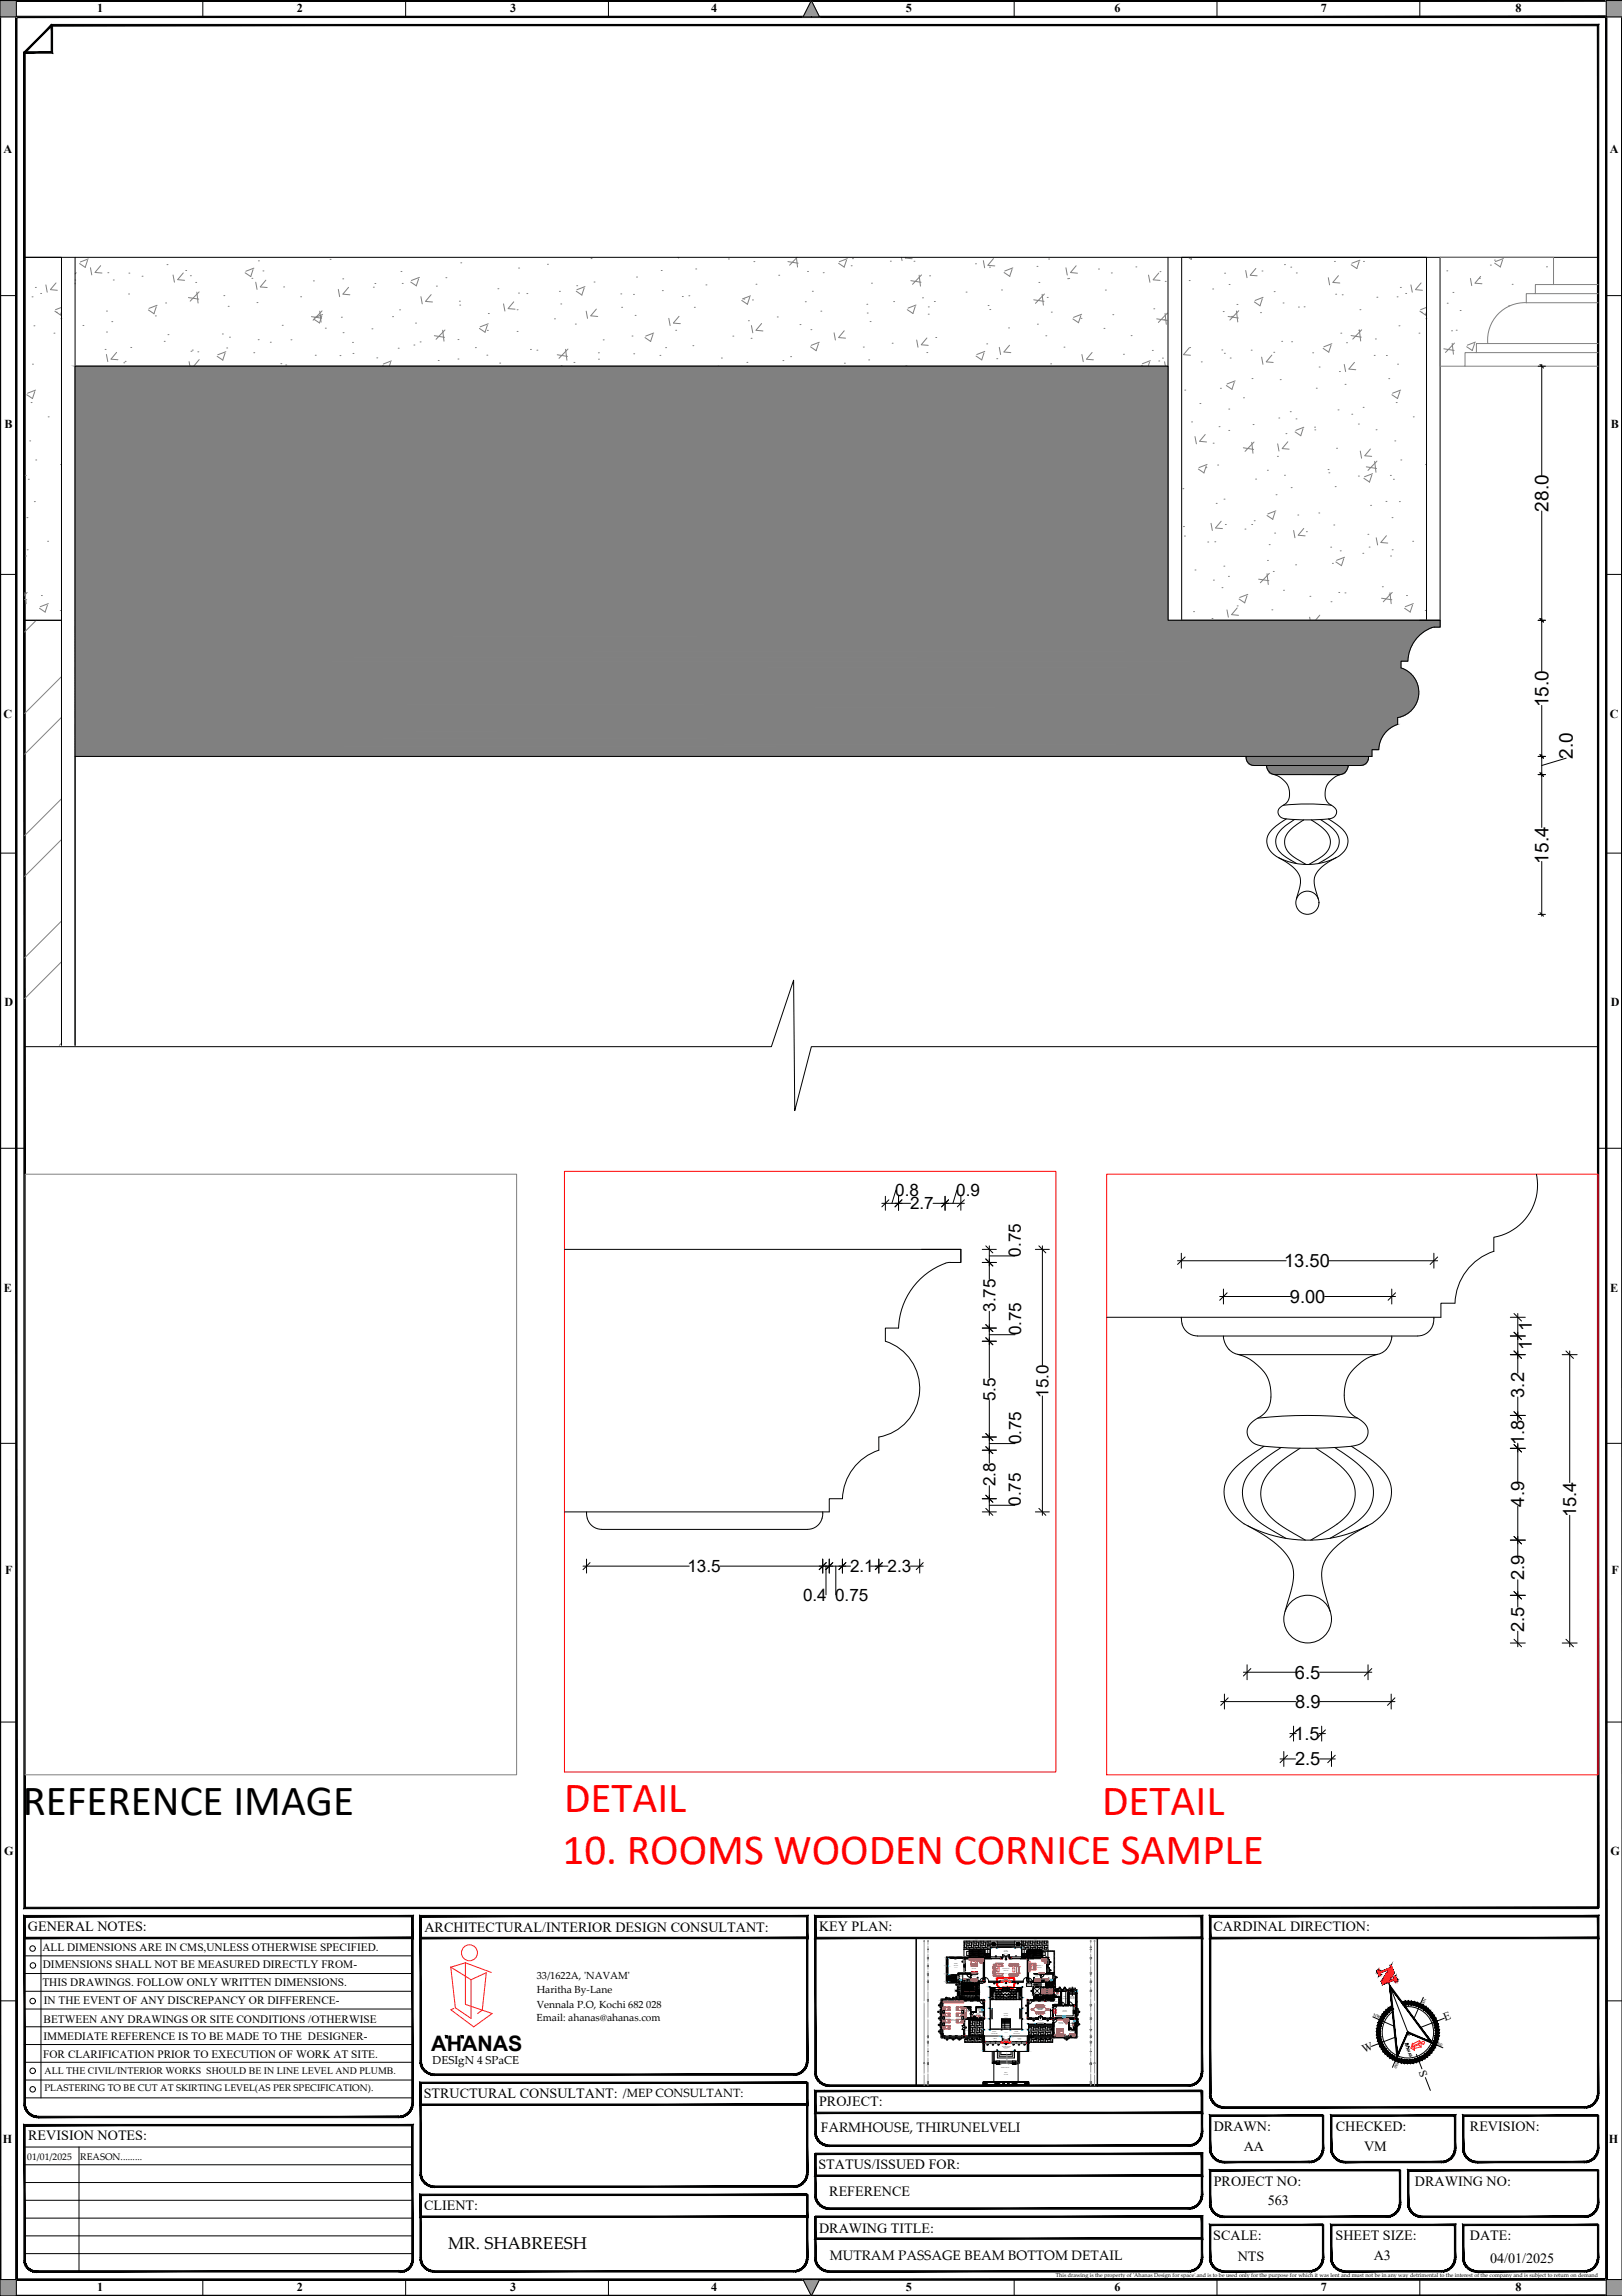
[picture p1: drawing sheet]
<svg xmlns="http://www.w3.org/2000/svg" width="210mm" height="297mm" viewBox="0 0 210 297" stroke-linecap="round" stroke-linejoin="round" font-family="sans-serif">
<defs><g id="words">
<text font-size="5.6" x="2.9" y="234.8">REFERENCE IMAGE</text>
<g font-size="5.6" fill="#f00">
<text x="73" y="234.5">DETAIL</text>
<text x="142.6" y="234.9">DETAIL</text>
<text x="72.8" y="241.1">10. ROOMS WOODEN CORNICE SAMPLE</text>
</g>
<text font-size="2.8" x="55.8" y="265.3">AHANAS</text>
<g font-size="2.5">
<text x="200.4" y="66.2" transform="rotate(-90 200.4 66.2)">28.0</text>
<text x="200.4" y="91.5" transform="rotate(-90 200.4 91.5)">15.0</text>
<text x="203.5" y="98.2" transform="rotate(-90 203.5 98.2)">2.0</text>
<text x="200.4" y="111.7" transform="rotate(-90 200.4 111.7)">15.4</text>
</g>
<g font-size="2.4">
<text x="166.2" y="163.9">13.50</text>
<text x="166.9" y="168.6">9.00</text>
<text x="198.2" y="172.2" transform="rotate(-90 198.2 172.2)">1</text>
<text x="198.2" y="174.6" transform="rotate(-90 198.2 174.6)">1</text>
<text x="197.3" y="180.8" transform="rotate(-90 197.3 180.8)">3.2</text>
<text x="197.3" y="187" transform="rotate(-90 197.3 187)">1.8</text>
<text x="197.3" y="194.9" transform="rotate(-90 197.3 194.9)">4.9</text>
<text x="204" y="196.3" transform="rotate(-90 204 196.3)">15.4</text>
<text x="197.3" y="204.4" transform="rotate(-90 197.3 204.4)">2.9</text>
<text x="197.3" y="211.1" transform="rotate(-90 197.3 211.1)">2.5</text>
<text x="167.6" y="217.2">6.5</text>
<text x="167.6" y="221">8.9</text>
<text x="167.5" y="225.1">1.5</text>
<text x="167.6" y="228.4">2.5</text>
</g>
<g font-size="2.2">
<text x="115.8" y="154.7">0.8</text>
<text x="123.7" y="154.7">0.9</text>
<text x="117.8" y="156.5">2.7</text>
<text x="132.1" y="162.6" transform="rotate(-90 132.1 162.6)">0.75</text>
<text x="128.8" y="169.7" transform="rotate(-90 128.8 169.7)">3.75</text>
<text x="132.1" y="172.8" transform="rotate(-90 132.1 172.8)">0.75</text>
<text x="128.8" y="181.3" transform="rotate(-90 128.8 181.3)">5.5</text>
<text x="135.7" y="180.8" transform="rotate(-90 135.7 180.8)">15.0</text>
<text x="132.1" y="186.9" transform="rotate(-90 132.1 186.9)">0.75</text>
<text x="128.8" y="192.3" transform="rotate(-90 128.8 192.3)">2.8</text>
<text x="132.1" y="194.8" transform="rotate(-90 132.1 194.8)">0.75</text>
<text x="89" y="203.4">13.5</text>
<text x="110" y="203.4">2.1</text>
<text x="114.9" y="203.4">2.3</text>
<text x="103.9" y="207.1">0.4</text>
<text x="108.1" y="207.1">0.75</text>
<text x="58" y="291">MR. SHABREESH</text>
</g>
<g font-size="1.8">
<text x="3.6" y="249.9">GENERAL NOTES:</text>
<text x="54.9" y="249.9">ARCHITECTURAL/INTERIOR DESIGN CONSULTANT:</text>
<text x="106" y="249.9">KEY PLAN:</text>
<text x="157" y="249.9">CARDINAL DIRECTION:</text>
<text x="54.8" y="271.4">STRUCTURAL CONSULTANT:</text>
<text x="106" y="272.5">PROJECT:</text>
<text x="106.2" y="275.9">FARMHOUSE, THIRUNELVELI</text>
<text x="157.1" y="275.7">DRAWN:</text>
<text x="172.9" y="275.7">CHECKED:</text>
<text x="190.2" y="275.7">REVISION:</text>
<text x="3.7" y="276.9">REVISION NOTES:</text>
<text x="105.9" y="280.7">STATUS/ISSUED FOR:</text>
<text x="161" y="278.3">AA</text>
<text x="176.5" y="278.2">VM</text>
<text x="54.9" y="285.9">CLIENT:</text>
<text x="107.3" y="284.1">REFERENCE</text>
<text x="157.1" y="282.8">PROJECT NO:</text>
<text x="164.1" y="285.2">563</text>
<text x="183.1" y="282.8">DRAWING NO:</text>
<text x="106" y="288.8">DRAWING TITLE:</text>
<text x="107.4" y="292.3">MUTRAM PASSAGE BEAM BOTTOM DETAIL</text>
<text x="157" y="289.8">SCALE:</text>
<text x="160.2" y="292.5">NTS</text>
<text x="172.8" y="289.8">SHEET SIZE:</text>
<text x="177.8" y="292.4">A3</text>
<text x="190.2" y="289.8">DATE:</text>
<text x="192.8" y="292.8">04/01/2025</text>
</g>
<g font-size="1.6">
<text x="12.6" y="1.6">1</text>
<text x="38.4" y="1.6">2</text>
<text x="66" y="1.6">3</text>
<text x="92" y="1.6">4</text>
<text x="117.2" y="1.6">5</text>
<text x="144.2" y="1.6">6</text>
<text x="170.9" y="1.6">7</text>
<text x="196.1" y="1.6">8</text>
<text x=".4" y="19.8">A</text>
<text x="208.3" y="19.8">A</text>
<text x=".6" y="55.3">B</text>
<text x="208.4" y="55.3">B</text>
<text x=".5" y="92.9">C</text>
<text x="208.3" y="92.9">C</text>
<text x=".6" y="130.1">D</text>
<text x="208.5" y="130.1">D</text>
<text x=".5" y="167.1">E</text>
<text x="208.4" y="167.1">E</text>
<text x=".7" y="203.6">F</text>
<text x="208.5" y="203.6">F</text>
<text x=".5" y="240">G</text>
<text x="208.4" y="240">G</text>
<text x="80.6" y="271.3">/MEP CONSULTANT:</text>
<text x=".3" y="277.2">H</text>
<text x="208.2" y="277.2">H</text>
<text x="12.6" y="296.4">1</text>
<text x="38.4" y="296.4">2</text>
<text x="66" y="296.4">3</text>
<text x="92" y="296.4">4</text>
<text x="117.2" y="296.4">5</text>
<text x="144.2" y="296.4">6</text>
<text x="170.9" y="296.4">7</text>
<text x="196.1" y="296.4">8</text>
</g>
<g font-size="1.5">
<text x="5.5" y="252.5">ALL DIMENSIONS ARE IN CMS,UNLESS OTHERWISE SPECIFIED.</text>
<text x="5.5" y="257">THIS DRAWINGS. FOLLOW ONLY WRITTEN DIMENSIONS.</text>
<text x="5.5" y="254.7">DIMENSIONS SHALL NOT BE MEASURED DIRECTLY FROM-</text>
<text x="5.6" y="264">IMMEDIATE REFERENCE IS TO BE MADE TO THE DESIGNER-</text>
<text x="5.6" y="261.7">BETWEEN ANY DRAWINGS OR SITE CONDITIONS /OTHERWISE</text>
<text x="5.7" y="259.3">IN THE EVENT OF ANY DISCREPANCY OR DIFFERENCE-</text>
<text x="187" y="261.5" transform="rotate(-21 187 261.5)">E</text>
<text x="5.6" y="266.2">FOR CLARIFICATION PRIOR TO EXECUTION OF WORK AT SITE.</text>
<text x="56" y="267">DESIgN 4 SPaCE</text>
<text x="176.5" y="265.6" transform="rotate(-21 176.5 265.6)">W</text>
<text x="183.6" y="268.1" transform="rotate(69 183.6 268.1)">S</text>
</g>
<g font-size="1.3">
<text x="69.5" y="256">33/1622A, 'NAVAM'</text>
<text x="69.5" y="257.9">Haritha By-Lane</text>
<text x="69.4" y="261.5">Email: ahanas@ahanas.com</text>
<text x="69.5" y="259.8">Vennala P.O, Kochi 682 028</text>
<text x="5.8" y="268.4">ALL THE CIVIL/INTERIOR WORKS SHOULD BE IN LINE LEVEL AND PLUMB.</text>
</g>
<g font-size="1.2">
<text x="5.7" y="270.6">PLASTERING TO BE CUT AT SKIRTING LEVEL(AS PER SPECIFICATION).</text>
<text x="3.5" y="279.4">01/01/2025</text>
<text x="10.4" y="279.4">REASON.........</text>
</g>
<text font-size=".7" x="136.7" y="294.5">This drawing is the property of 'Ahanas Design for space'.and is to be used only for the purpose for which it was lent and must not be in any way detrimental to the interest of the company and is subject to return on demand</text>
<g font-size=".6">
<text x="177.7" y="260.8" transform="rotate(24 177.7 260.8)">NW</text>
<text x="184.2" y="258.5" transform="rotate(114 184.2 258.5)">NE</text>
<text x="180.7" y="266.7" transform="rotate(114 180.7 266.7)">SW</text>
<text x="186" y="264.5" transform="rotate(24 186 264.5)">SE</text>
</g>
<text font-size=".5" x="181.7" y="264.3" transform="rotate(69 181.7 264.3)">AHANAS</text>
</g></defs>
<!-- layer: 0 -->
<g fill="#000" stroke="#000" stroke-width=".13">
<path d="M182.2 264.4l-.1 .1z"/>
<path d="M2 2.1l.2 292.7v-292.5zM2 2.1l.2 292.7-.2 .2zM2 295l205.8-.2h-205.6zM2 295l205.8-.2 .2 .2zM207.8 2.3v292.5l.2 .2zM208 2.1v292.9l-.2-292.7zM2.2 2.3h205.6l.2-.2zM2 2.1h206l-205.8 .2z"/>
<path d="M3.2 6.7v.2l3.4-.2zM3.2 6.9l3.4-.2 .2 .2zM6.6 3.2v3.5l.2 .2zM6.6 3.2h.2v3.7z"/>
<path d="M3.3 250.6l-.2 .2 50.2-.2zM3.1 250.8l50.2-.2 .2 .2zM53.3 248v2.6l.2 .2zM53.3 248l.2-.2v3zM3.3 248h50l.2-.2zM3.1 247.8h50.4l-50.2 .2zM3.1 247.8l.2 2.8v-2.6zM3.1 247.8l.2 2.8-.2 .2z"/>
<path d="M53.3 247.9l.2 24.2v-24.2zM53.3 247.9l.2 24.2h-.2z"/>
<path d="M54.5 250.6l-.2 .2 50.1-.2zM54.3 250.8l50.1-.2 .2 .2zM104.4 248v2.6l.2 .2zM104.4 248l.2-.2v3zM54.5 248h49.9l.2-.2zM54.3 247.8h50.3l-50.1 .2zM54.3 247.8l.2 2.8v-2.6zM54.3 247.8l.2 2.8-.2 .2z"/>
<path d="M104.4 247.9l.2 18.7v-18.7zM104.4 247.9l.2 18.7h-.2z"/>
<path d="M105.6 250.6l-.2 .2 50.1-.2zM105.4 250.8l50.1-.2 .1 .2zM155.5 248v2.6l.1 .2zM155.5 248l.1-.2v3zM105.6 248h49.9l.1-.2zM105.4 247.8h50.2l-50 .2zM105.4 247.8l.2 2.8v-2.6zM105.4 247.8l.2 2.8-.2 .2z"/>
<path d="M155.5 247.9l.1 20.1v-20.1zM155.5 247.9l.1 20.1h-.1z"/>
<path d="M156.6 247.9h50.2zM156.6 247.9h50.2zM206.8 247.9v23zM206.8 247.9v23z"/>
<path d="M156.7 250.6l-.2 .2 50.2-.2zM156.5 250.8l50.2-.2 .2 .2zM206.7 248v2.6l.2 .2zM206.9 247.8v3l-.2-2.8zM156.7 248h50l.2-.2zM156.5 247.8h50.4l-50.2 .2zM156.5 247.8l.2 2.8v-2.6zM156.5 247.8l.2 2.8-.2 .2z"/>
<path d="M206.7 3.3v243.5h.2zM206.7 3.3l.2-.1v243.6zM6.8 3.3h199.9l.2-.1zM6.7 3.2h200.2l-200.1 .1zM6.7 3.2l-3.4 3.6 3.5-3.5zM3.1 6.7l3.6-3.5-3.4 3.6zM3.1 6.7l.2 240v-239.9zM3.1 6.7l.2 240-.2 .2zM3.1 246.9l203.7-.2h-203.5zM3.1 246.9l203.7-.2v.2z"/>
<path d="M3.1 272.1h.2l-.2 .3zM3.3 272.1l-.2 .3 .2-.1zM3.1 272.4l.2-.1-.1 .3zM3.3 272.3l-.1 .3h.1zM3.2 272.6h.1v.3zM3.3 272.6v.3l.1-.1zM3.3 272.9l.1-.1v.3zM3.4 272.8v.3l.1-.1zM3.4 273.1l.1-.1v.3zM3.5 273v.3l.2-.1zM3.5 273.3l.2-.1v.3zM3.7 273.2v.3l.1-.1zM3.8 273.4l.1 .3-.2-.2zM3.8 273.4l.1 .3 .1-.2zM4 273.5l.2 .3-.3-.1zM4 273.5l.2 .3v-.2zM4.2 273.6l.2 .3-.2-.1zM4.2 273.6l.2 .3 .1-.2zM4.5 273.7l.2 .2h-.3zM4.5 273.7l.2 .2v-.1zM4.7 273.8l.2 .2-.2-.1zM4.7 273.8l.2 .2v-.2z"/>
<path d="M3.1 247.9v24.2h.2zM3.1 247.9h.2v24.2z"/>
<path d="M51.6 273.8l.3 .1-.3 .1zM51.6 273.8l.3 .1-.1-.1zM51.8 273.8l.3 .1h-.2zM51.8 273.8l.3 .1v-.2zM52.1 273.7l.3 .1-.3 .1zM52.1 273.7l.3 .1-.1-.2zM52.3 273.6l.3 .1-.2 .1zM52.3 273.6l.3 .1-.1-.2zM52.5 273.5h.3l-.2 .2zM52.5 273.5h.3l-.1-.1zM52.7 273.4l.3-.1-.2 .2zM52.7 273.4l.3-.1-.1-.1zM52.9 273.2l.3-.1-.2 .2zM53 273l-.1 .2 .3-.1zM53 273l.3-.1-.1 .2zM53.1 272.8l-.1 .2 .3-.1zM53.1 272.8l.3-.2-.1 .3zM53.2 272.6l-.1 .2 .3-.2zM53.2 272.6l.2-.2v.2zM53.3 272.3l-.1 .3 .2-.2zM53.5 272.1l-.1 .3-.1-.1zM53.3 272.1v.2l.2-.2z"/>
<path d="M4.9 274h46.7v-.2zM4.9 273.8h46.7l-46.7 .2z"/>
<path d="M54.3 266.6h.2l-.1 .3zM54.5 266.6l-.1 .3h.1zM54.4 266.9h.1l-.1 .3zM54.5 266.9l-.1 .3 .2-.1zM54.4 267.2l.2-.1-.1 .3zM54.6 267.1l-.1 .3 .2-.1zM54.5 267.4l.2-.1-.1 .3zM54.7 267.3l-.1 .3 .2-.1zM54.6 267.6l.2-.1v.4zM54.8 267.5v.4l.1-.2zM54.8 267.9l.1-.2 .1 .3zM54.9 267.7l.1 .3 .1-.1zM55.1 267.9l.1 .3-.2-.2zM55.1 267.9l.1 .3 .1-.2zM55.3 268l.1 .3-.2-.1zM55.3 268l.1 .3 .1-.1zM55.5 268.2l.2 .2-.3-.1zM55.5 268.2l.2 .2v-.2zM55.7 268.2l.2 .3-.2-.1zM55.7 268.2l.2 .3 .1-.2zM56 268.3l.2 .2h-.3zM56 268.3l.2 .2v-.2z"/>
<path d="M54.3 247.9v18.7h.2zM54.3 247.9h.2v18.7z"/>
<path d="M54.3 269.5l.2 2.7v-2.7zM54.3 269.5l.2 2.7-.2 .2zM54.5 272.2l-.2 .2 50.1-.2zM54.3 272.4l50.1-.2 .2 .2zM104.4 269.5v2.7l.2 .2zM104.4 269.5h.2v2.9z"/>
<path d="M57.6 263.4l.3 .2v-.2zM57.6 263.4l.3 .2h-.3z"/>
<path d="M59.7 263.4l.2 .2v-.2zM59.7 263.4l.2 .2h-.2z"/>
<path d="M102.7 268.3l.3 .2h-.3zM102.7 268.3l.3 .2-.1-.2zM102.9 268.3l.3 .1-.2 .1zM102.9 268.3l.3 .1v-.2zM103.2 268.2l.3 .1-.3 .1zM103.2 268.2l.3 .1-.1-.1zM103.4 268.2h.3l-.2 .1zM103.4 268.2h.3l-.1-.2zM103.6 268h.3l-.2 .2zM103.6 268h.3l-.1-.1zM103.8 267.9h.3l-.2 .1zM103.8 267.9h.3l-.1-.2zM104 267.7l.3-.1-.2 .3zM104.1 267.5l-.1 .2 .3-.1zM104.1 267.5l.3-.1-.1 .2zM104.2 267.3l-.1 .2 .3-.1zM104.2 267.3l.3-.1-.1 .2zM104.3 267.1l-.1 .2 .3-.1zM104.3 267.1l.2-.2v.3zM104.4 266.9l-.1 .2 .2-.2zM104.6 266.6l-.1 .3h-.1zM104.4 266.6v.3l.2-.3z"/>
<path d="M56.2 268.5h46.5v-.2zM56.2 268.3h46.5l-46.5 .2z"/>
<path d="M104.4 269.5l.2 11.6v-11.6zM104.4 269.5l.2 11.6h-.2z"/>
<path d="M105.4 275.8h.2l-.1 .3zM105.6 275.8l-.1 .3h.1zM105.5 276.1h.1l-.1 .2zM105.6 276.1l-.1 .2h.2zM105.5 276.3h.2l-.1 .3zM105.7 276.3l-.1 .3 .2-.1zM105.6 276.6l.2-.1-.1 .3zM105.8 276.5l-.1 .3 .2-.1zM105.7 276.8l.2-.1v.3zM105.9 276.7v.3l.1-.1zM105.9 277l.1-.1 .1 .3zM106 276.9l.1 .3 .1-.1zM106.2 277.1l.1 .3-.2-.2zM106.2 277.1l.1 .3 .1-.2zM106.4 277.2l.1 .3-.2-.1zM106.4 277.2l.1 .3 .1-.1zM106.6 277.4l.2 .2-.3-.1zM106.6 277.4l.2 .2v-.2zM106.8 277.4l.2 .3-.2-.1zM106.8 277.4l.2 .3 .1-.2zM107.1 277.5l.2 .2h-.3zM107.1 277.5l.2 .2v-.2z"/>
<path d="M105.4 270.4v5.4h.2zM105.4 270.4l.2 .2v5.2zM105.4 270.4l.2 .2 49.9-.2zM105.6 270.6l49.9-.2v.2z"/>
<path d="M105.4 268h.2l-.1 .3zM105.6 268l-.1 .3h.1zM105.5 268.3h.1l-.1 .3zM105.6 268.3l-.1 .3 .2-.1zM105.5 268.6l.2-.1-.1 .3zM105.7 268.5l-.1 .3 .2-.1zM105.6 268.8l.2-.1-.1 .3zM105.8 268.7l-.1 .3h.2zM105.7 269h.2v.3zM105.9 269v.3l.1-.2zM105.9 269.3l.1-.2 .1 .3zM106 269.1l.1 .3 .1-.1zM106.2 269.3l.1 .3-.2-.2zM106.2 269.3l.1 .3 .1-.1zM106.4 269.5l.1 .2-.2-.1zM106.4 269.5l.1 .2 .1-.1zM106.6 269.6l.2 .2-.3-.1zM106.6 269.6l.2 .2v-.1zM106.8 269.7l.2 .2-.2-.1zM106.8 269.7l.2 .2 .1-.2zM107.1 269.7l.2 .2h-.3zM107.1 269.7l.2 .2v-.2z"/>
<path d="M105.4 247.9v20.1h.2zM105.4 247.9h.2v20.1z"/>
<path d="M105.4 270.5l.2 2.8v-2.8zM105.4 270.5l.2 2.8-.2 .1zM105.6 273.3l-.2 .1 50.1-.1zM105.4 273.4l50.1-.1 .1 .1zM155.5 270.5v2.8l.1 .1zM155.5 270.5h.1v2.9z"/>
<path d="M105.4 278.6l.2 2.8v-2.8zM105.4 278.6l.2 2.8-.2 .2zM105.6 281.4l-.2 .2 50.1-.2zM105.4 281.6l50.1-.2 .1 .2zM155.5 278.7v2.7l.1 .2zM155.5 278.7l.1-.1v3zM105.5 278.7h50l.1-.1zM105.5 278.6h50.1l-50.1 .1z"/>
<path d="M153.8 277.5l.2 .2h-.2zM153.8 277.5l.2 .2v-.2zM154 277.5l.3 .1-.3 .1zM154 277.5l.3 .1v-.2zM154.3 277.4l.2 .1-.2 .1zM154.3 277.4l.2 .1v-.1zM154.5 277.4h.3l-.3 .1zM154.5 277.4h.3l-.1-.2zM154.7 277.2h.3l-.2 .2zM154.7 277.2h.3l-.1-.1zM154.9 277.1l.3-.1-.2 .2zM154.9 277.1l.3-.1-.2-.1zM155 276.9l.3-.1-.1 .2zM155.2 276.7l-.2 .2 .3-.1zM155.2 276.7l.3-.1-.2 .2zM155.3 276.5l-.1 .2 .3-.1zM155.3 276.5l.3-.2-.1 .3zM155.4 276.3l-.1 .2 .3-.2zM155.4 276.3l.2-.2v.2zM155.4 276.1v.2l.2-.2zM155.6 275.8v.3h-.2zM155.5 275.8l-.1 .3 .2-.3z"/>
<path d="M107.3 277.7h46.5v-.2zM107.3 277.5h46.5l-46.5 .2z"/>
<path d="M153.8 269.7l.2 .2h-.2zM153.8 269.7l.2 .2v-.2zM154 269.7l.3 .1-.3 .1zM154 269.7l.3 .1v-.1zM154.3 269.7h.2l-.2 .1zM154.3 269.7h.2v-.1zM154.5 269.6h.3l-.3 .1zM154.5 269.6h.3l-.1-.1zM154.7 269.5l.3-.1-.2 .2zM154.7 269.5l.3-.1-.1-.1zM154.9 269.3h.3l-.2 .1zM154.9 269.3h.3l-.2-.2zM155 269.1l.3-.1-.1 .3zM155.2 269l-.2 .1 .3-.1zM155.2 269l.3-.2-.2 .2zM155.3 268.7l-.1 .3 .3-.2zM155.3 268.7l.3-.1-.1 .2zM155.4 268.5l-.1 .2 .3-.1zM155.4 268.5l.2-.2v.3zM155.4 268.3v.2l.2-.2zM155.6 268v.3h-.2zM155.5 268l-.1 .3 .2-.3z"/>
<path d="M107.3 269.9h46.5v-.2zM107.3 269.7h46.5l-46.5 .2z"/>
<path d="M155.5 270.5l.1 5.3v-5.3zM155.5 270.5l.1 5.3h-.1z"/>
<path d="M155.5 278.6l.1 5.4v-5.4zM155.5 278.6l.1 5.4h-.1z"/>
<path d="M156.5 277.9h.2l-.2 .3zM156.7 277.9l-.2 .3h.2zM156.5 278.2h.2l-.1 .3zM156.7 278.2l-.1 .3 .2-.1zM156.6 278.5l.2-.1-.1 .3zM156.8 278.4l-.1 .3 .1-.1zM156.7 278.7l.1-.1v.3zM156.8 278.6v.3l.2-.1zM156.8 278.9l.2-.1v.4zM157 278.8v.4l.1-.2zM157 279.2l.1-.2 .1 .3zM157.1 279l.1 .3 .1-.1zM157.3 279.2l.1 .3-.2-.2zM157.3 279.2l.1 .3 .1-.1zM157.5 279.4l.1 .2-.2-.1zM157.5 279.4l.1 .2 .1-.1zM157.7 279.5l.2 .2-.3-.1zM157.7 279.5l.2 .2v-.1zM157.9 279.6l.2 .2-.2-.1zM157.9 279.6l.2 .2v-.2zM158.1 279.6l.3 .2h-.3zM158.1 279.6l.3 .2v-.2z"/>
<path d="M156.5 273.6v4.3h.2zM156.5 273.6l.2 .2v4.1zM156.5 273.6l.2 .2 14.5-.2zM156.7 273.8l14.5-.2v.2z"/>
<path d="M156.5 270.9h.2l-.2 .2zM156.7 270.9l-.2 .2h.2zM156.5 271.1h.2l-.1 .3zM156.7 271.1l-.1 .3 .2-.1zM156.6 271.4l.2-.1-.1 .3zM156.8 271.3l-.1 .3h.1zM156.7 271.6h.1v.3zM156.8 271.6v.3l.2-.1zM156.8 271.9l.2-.1v.3zM157 271.8v.3l.1-.1zM157 272.1l.1-.1 .1 .3zM157.1 272l.1 .3 .1-.2zM157.3 272.1l.1 .3-.2-.1zM157.3 272.1l.1 .3 .1-.1zM157.5 272.3l.1 .3-.2-.2zM157.5 272.3l.1 .3 .1-.2zM157.7 272.4l.2 .3-.3-.1zM157.7 272.4l.2 .3v-.2zM157.9 272.5l.2 .2h-.2zM157.9 272.5l.2 .2v-.2zM158.1 272.5l.3 .2h-.3zM158.1 272.5l.3 .2v-.2z"/>
<path d="M156.5 247.8v23.1h.2zM156.5 247.8l.2 .2v22.9zM156.5 247.8l.2 .2 50.2-.2zM156.7 248l50.2-.2-.2 .2zM206.9 247.8l-.2 .2 .2 22.9zM206.7 248l.2 22.9h-.2z"/>
<path d="M169.4 279.6l.3 .2h-.3zM169.4 279.6l.3 .2v-.2zM169.7 279.6l.3 .1-.3 .1zM169.7 279.6l.3 .1-.1-.1zM169.9 279.6h.3l-.2 .1zM169.9 279.6h.3l-.1-.1zM170.1 279.5h.4l-.3 .1zM170.1 279.5h.4l-.1-.1zM170.4 279.4l.3-.1-.2 .2zM170.4 279.4l.3-.1-.1-.1zM170.6 279.2h.3l-.2 .1zM170.7 279l-.1 .2h.3zM170.7 279l.3-.1-.1 .3zM170.9 278.8l-.2 .2 .3-.1zM170.9 278.8l.2-.1-.1 .2zM171 278.6l-.1 .2 .2-.1zM171 278.6l.2-.1-.1 .2zM171.1 278.4l-.1 .2 .2-.1zM171.1 278.4l.2-.2-.1 .3zM171.1 278.2v.2l.2-.2zM171.3 277.9v.3h-.2zM171.1 277.9v.3l.2-.3z"/>
<path d="M158.4 279.8h11v-.2zM158.4 279.6h11l-11 .2z"/>
<path d="M171.1 273.7l.2 4.2v-4.2zM171.1 273.7l.2 4.2h-.2z"/>
<path d="M172.2 277.9h.2l-.2 .3zM172.4 277.9l-.2 .3h.2zM172.2 278.2h.2l-.1 .3zM172.4 278.2l-.1 .3 .1-.1zM172.3 278.5l.1-.1v.3zM172.4 278.4v.3l.1-.1zM172.4 278.7l.1-.1v.3zM172.5 278.6v.3l.1-.1zM172.5 278.9l.1-.1v.4zM172.6 278.8v.4l.2-.2zM172.6 279.2l.2-.2v.3zM172.8 279v.3l.1-.1zM172.9 279.2l.1 .3-.2-.2zM172.9 279.2l.1 .3 .1-.1zM173.1 279.4l.2 .2-.3-.1zM173.1 279.4l.2 .2v-.1zM173.3 279.5l.2 .2-.2-.1zM173.3 279.5l.2 .2 .1-.1zM173.6 279.6l.2 .2-.3-.1zM173.6 279.6l.2 .2v-.2zM173.8 279.6l.2 .2h-.2zM173.8 279.6l.2 .2v-.2z"/>
<path d="M172.2 273.6v4.3h.2zM172.2 273.6l.2 .2v4.1zM172.2 273.6l.2 .2 16-.2zM172.4 273.8l16-.2-.2 .2zM188.4 273.6l-.2 .2 .2 4.1zM188.2 273.8l.2 4.1h-.2z"/>
<path d="M186.5 279.6l.3 .2h-.3zM186.5 279.6l.3 .2v-.2zM186.8 279.6l.3 .1-.3 .1zM186.8 279.6l.3 .1-.1-.1zM187 279.6h.3l-.2 .1zM187 279.6h.3l-.1-.1zM187.2 279.5h.3l-.2 .1zM187.2 279.5h.3l-.1-.1zM187.4 279.4l.3-.1-.2 .2zM187.4 279.4l.3-.1-.1-.1zM187.6 279.2h.3l-.2 .1zM187.8 279l-.2 .2h.3zM187.8 279l.3-.1-.2 .3zM187.9 278.8l-.1 .2 .3-.1zM187.9 278.8l.3-.1-.1 .2zM188.1 278.6l-.2 .2 .3-.1zM188.1 278.6l.2-.1-.1 .2zM188.2 278.4l-.1 .2 .2-.1zM188.2 278.4l.2-.2-.1 .3zM188.2 278.2v.2l.2-.2zM188.4 277.9v.3h-.2zM188.2 277.9v.3l.2-.3z"/>
<path d="M174 279.8h12.5v-.2zM174 279.6h12.5l-12.5 .2z"/>
<path d="M189.3 277.9h.2l-.2 .3zM189.5 277.9l-.2 .3h.2zM189.3 278.2h.2l-.1 .3zM189.5 278.2l-.1 .3 .1-.1zM189.4 278.5l.1-.1-.1 .3zM189.5 278.4l-.1 .3 .2-.1zM189.4 278.7l.2-.1v.3zM189.6 278.6v.3l.1-.1zM189.6 278.9l.1-.1v.4zM189.7 278.8v.4l.2-.2zM189.7 279.2l.2-.2v.3zM189.9 279v.3l.1-.1zM190 279.2l.1 .3-.2-.2zM190 279.2l.1 .3 .1-.1zM190.2 279.4l.2 .2-.3-.1zM190.2 279.4l.2 .2v-.1zM190.4 279.5l.2 .2-.2-.1zM190.4 279.5l.2 .2 .1-.1zM190.7 279.6l.2 .2-.3-.1zM190.7 279.6l.2 .2v-.2zM190.9 279.6l.2 .2h-.2zM190.9 279.6l.2 .2v-.2z"/>
<path d="M189.3 273.6v4.3h.2zM189.3 273.6l.2 .2v4.1zM189.3 273.6l.2 .2 17.3-.2zM189.5 273.8l17.3-.2v.2z"/>
<path d="M205 279.6l.3 .2h-.3zM205 279.6l.3 .2v-.2zM205.3 279.6l.3 .1-.3 .1zM205.3 279.6l.3 .1-.1-.1zM205.5 279.6h.3l-.2 .1zM205.5 279.6h.3l-.1-.1zM205.7 279.5h.3l-.2 .1zM205.7 279.5h.3v-.1zM206 279.4l.3-.1-.3 .2zM206 279.4l.3-.1-.2-.1zM206.1 279.2h.3l-.1 .1zM206.3 279l-.2 .2h.3zM206.3 279l.3-.1-.2 .3zM206.4 278.8l-.1 .2 .3-.1zM206.4 278.8l.3-.1-.1 .2zM206.6 278.6l-.2 .2 .3-.1zM206.6 278.6l.2-.1-.1 .2zM206.7 278.4l-.1 .2 .2-.1zM206.7 278.4l.2-.2-.1 .3zM206.7 278.2v.2l.2-.2zM206.9 277.9v.3h-.2zM206.7 277.9v.3l.2-.3z"/>
<path d="M191.1 279.8h13.9v-.2zM191.1 279.6h13.9l-13.9 .2z"/>
<path d="M205 272.5l.3 .2h-.3zM205 272.5l.3 .2v-.2zM205.3 272.5l.3 .2h-.3zM205.3 272.5l.3 .2-.1-.2zM205.5 272.5l.3 .1-.2 .1zM205.5 272.5l.3 .1-.1-.2zM205.7 272.4h.3l-.2 .2zM205.7 272.4h.3v-.1zM206 272.3h.3l-.3 .1zM206 272.3h.3l-.2-.2zM206.1 272.1h.3l-.1 .2zM206.1 272.1h.3l-.1-.1zM206.3 272l.3-.1-.2 .2zM206.4 271.8l-.1 .2 .3-.1zM206.4 271.8l.3-.2-.1 .3zM206.6 271.6l-.2 .2 .3-.2zM206.6 271.6l.2-.2-.1 .2zM206.7 271.3l-.1 .3 .2-.2zM206.7 271.3l.2-.2-.1 .3zM206.7 271.1v.2l.2-.2zM206.9 270.9v.2h-.2zM206.7 270.9v.2l.2-.2z"/>
<path d="M158.4 272.7h46.6v-.2zM158.4 272.5h46.6l-46.6 .2z"/>
<path d="M206.7 273.7l.2 4.2v-4.2zM206.7 273.7l.2 4.2h-.2z"/>
<path d="M0 .1v296.9l.1-.1zM0 .1l.1 .1v296.7zM0 .1l.1 .1 209.9-.1zM.1 .2l209.9-.1-.1 .1zM210 .1v296.9zM209.9 .2l.1 296.8zM0 297h210l-.1-.1zM0 297l.1-.1h209.8z"/>
<path d="M3.1 292.4h.2l-.2 .3zM3.3 292.4l-.2 .3h.2zM3.1 292.7h.2l-.1 .2zM3.3 292.7l-.1 .2h.1zM3.2 292.9h.1v.2zM3.3 292.9v.2h.1zM3.3 293.1h.1v.3zM3.4 293.1v.3l.2-.1zM3.4 293.4l.2-.1v.2zM3.6 293.3v.2l.1-.1zM3.7 293.4l.1 .3-.2-.2zM3.7 293.4l.1 .3 .1-.2zM3.9 293.5l.1 .3-.2-.1zM3.9 293.5l.1 .3 .1-.1zM4.1 293.7l.1 .2-.2-.1zM4.1 293.7l.1 .2 .1-.2zM4.3 293.7l.2 .2h-.3zM4.3 293.7l.2 .2v-.1zM4.5 293.8l.2 .2-.2-.1zM4.5 293.8l.2 .2v-.2zM4.7 293.8l.3 .1-.3 .1zM4.7 293.8l.3 .1-.1-.1z"/>
<path d="M3.1 274.8v17.6h.2zM3.1 274.8l.2 .2v17.4zM3.1 274.8l.2 .2 50.2-.2zM3.3 275l50.2-.2-.2 .2zM53.5 274.8l-.2 .2 .2 17.4zM53.3 275l.2 17.4h-.2z"/>
<path d="M51.6 293.8l.2 .2-.2-.1zM51.6 293.8l.2 .2v-.2zM51.8 293.8l.3 .1-.3 .1zM51.8 293.8l.3 .1v-.1zM52.1 293.8l.2 .1h-.2zM52.1 293.8l.2 .1v-.2zM52.3 293.7l.3 .1-.3 .1zM52.3 293.7l.3 .1-.1-.1zM52.5 293.7h.3l-.2 .1zM52.5 293.7h.3l-.1-.2zM52.7 293.5h.3l-.2 .2zM52.7 293.5h.3l-.2-.1zM52.8 293.4h.3l-.1 .1zM53 293.3l-.2 .1h.3zM53 293.3l.3-.2-.2 .3zM53.1 293.1l-.1 .2 .3-.2zM53.1 293.1l.3-.2-.1 .2zM53.2 292.9l-.1 .2 .3-.2zM53.2 292.9l.2-.2v.2zM53.3 292.7l-.1 .2 .2-.2zM53.5 292.4l-.1 .3h-.1zM53.3 292.4v.3l.2-.3z"/>
<path d="M5 293.9h46.6v-.1zM4.9 293.8h46.7l-46.6 .1z"/>
<path d="M54.3 292.1h.2l-.1 .3zM54.5 292.1l-.1 .3 .1-.1zM54.4 292.4l.1-.1-.1 .3zM54.5 292.3l-.1 .3h.2zM54.4 292.6h.2l-.1 .3zM54.6 292.6l-.1 .3 .2-.1zM54.5 292.9l.2-.1-.1 .3zM54.7 292.8l-.1 .3 .2-.1zM54.6 293.1l.2-.1v.3zM54.8 293v.3l.1-.1zM54.8 293.3l.1-.1 .1 .3zM54.9 293.2l.1 .3 .1-.1zM55.1 293.4l.1 .2-.2-.1zM55.1 293.4l.1 .2 .1-.1zM55.3 293.5l.1 .3-.2-.2zM55.3 293.5l.1 .3 .1-.2zM55.5 293.6l.2 .3-.3-.1zM55.5 293.6l.2 .3v-.2zM55.7 293.7l.2 .2h-.2zM55.7 293.7l.2 .2 .1-.2zM56 293.7l.2 .2h-.3zM56 293.7l.2 .2v-.1z"/>
<path d="M54.3 283.9v8.2h.2zM54.3 283.9l.2 .1v8.1zM54.3 283.9l.2 .1 50-.1zM54.5 284l50-.1v.1z"/>
<path d="M54.3 281.1h.2l-.1 .3zM54.5 281.1l-.1 .3h.1zM54.4 281.4h.1l-.1 .3zM54.5 281.4l-.1 .3 .2-.1zM54.4 281.7l.2-.1-.1 .3zM54.6 281.6l-.1 .3 .2-.1zM54.5 281.9l.2-.1-.1 .3zM54.7 281.8l-.1 .3 .2-.1zM54.6 282.1l.2-.1v.3zM54.8 282v.3l.1-.1zM54.8 282.3l.1-.1 .1 .3zM54.9 282.2l.1 .3 .1-.1zM55.1 282.4l.1 .3-.2-.2zM55.1 282.4l.1 .3 .1-.2zM55.3 282.5l.1 .3-.2-.1zM55.3 282.5l.1 .3 .1-.1zM55.5 282.7l.2 .2-.3-.1zM55.5 282.7l.2 .2v-.2zM55.7 282.7l.2 .3-.2-.1zM55.7 282.7l.2 .3 .1-.2zM56 282.8l.2 .2h-.3zM56 282.8l.2 .2v-.2z"/>
<path d="M54.3 269.4v11.7h.2zM54.3 269.4l.2 .1v11.6zM54.3 269.4l.2 .1 50-.1zM54.5 269.5l50-.1v.1z"/>
<path d="M54.3 284l.2 2.7v-2.7zM54.3 284l.2 2.7-.2 .2zM54.5 286.7l-.2 .2 50.1-.2zM54.3 286.9l50.1-.2 .2 .2zM104.4 284v2.7l.2 .2zM104.4 284h.2v2.9z"/>
<path d="M102.7 293.8l.3 .1h-.3zM102.7 293.8l.3 .1-.1-.2zM102.9 293.7l.3 .2h-.2zM102.9 293.7l.3 .2v-.2zM103.2 293.7l.3 .1-.3 .1zM103.2 293.7l.3 .1-.1-.2zM103.4 293.6h.3l-.2 .2zM103.4 293.6h.3l-.1-.1zM103.6 293.5h.3l-.2 .1zM103.6 293.5h.3l-.1-.1zM103.8 293.4l.3-.1-.2 .2zM103.8 293.4l.3-.1-.1-.1zM104 293.2l.3-.1-.2 .2zM104.1 293l-.1 .2 .3-.1zM104.1 293l.3-.1-.1 .2zM104.2 292.8l-.1 .2 .3-.1zM104.2 292.8l.3-.2-.1 .3zM104.3 292.6l-.1 .2 .3-.2zM104.3 292.6l.2-.2v.2zM104.4 292.3l-.1 .3 .2-.2zM104.6 292.1l-.1 .3-.1-.1zM104.4 292.1v.2l.2-.2z"/>
<path d="M56.2 293.9h46.5v-.1zM56.2 293.8h46.5l-46.5 .1z"/>
<path d="M102.7 282.8l.3 .2h-.3zM102.7 282.8l.3 .2-.1-.2zM102.9 282.8l.3 .1-.2 .1zM102.9 282.8l.3 .1v-.2zM103.2 282.7l.3 .1-.3 .1zM103.2 282.7l.3 .1-.1-.1zM103.4 282.7h.3l-.2 .1zM103.4 282.7h.3l-.1-.2zM103.6 282.5h.3l-.2 .2zM103.6 282.5h.3l-.1-.1zM103.8 282.4l.3-.1-.2 .2zM103.8 282.4l.3-.1-.1-.1zM104 282.2l.3-.1-.2 .2zM104.1 282l-.1 .2 .3-.1zM104.1 282l.3-.1-.1 .2zM104.2 281.8l-.1 .2 .3-.1zM104.2 281.8l.3-.1-.1 .2zM104.3 281.6l-.1 .2 .3-.1zM104.3 281.6l.2-.2v.3zM104.4 281.4l-.1 .2 .2-.2zM104.6 281.1l-.1 .3h-.1zM104.4 281.1v.3l.2-.3z"/>
<path d="M56.2 283h46.5v-.2zM56.2 282.8h46.5l-46.5 .2z"/>
<path d="M104.4 284l.2 8.1v-8.1zM104.4 284l.2 8.1h-.2z"/>
<path d="M105.4 292.1h.2l-.1 .3zM105.6 292.1l-.1 .3 .1-.1zM105.5 292.4l.1-.1-.1 .3zM105.6 292.3l-.1 .3h.2zM105.5 292.6h.2l-.1 .3zM105.7 292.6l-.1 .3 .2-.1zM105.6 292.9l.2-.1-.1 .3zM105.8 292.8l-.1 .3 .2-.1zM105.7 293.1l.2-.1v.3zM105.9 293v.3l.1-.1zM105.9 293.3l.1-.1 .1 .3zM106 293.2l.1 .3 .1-.1zM106.2 293.4l.1 .2-.2-.1zM106.2 293.4l.1 .2 .1-.1zM106.4 293.5l.1 .3-.2-.2zM106.4 293.5l.1 .3 .1-.2zM106.6 293.6l.2 .3-.3-.1zM106.6 293.6l.2 .3v-.2zM106.8 293.7l.2 .2h-.2zM106.8 293.7l.2 .2 .1-.2zM107.1 293.7l.2 .2h-.3zM107.1 293.7l.2 .2v-.1z"/>
<path d="M105.4 286.8v5.3h.2zM105.4 286.8h.2v5.3z"/>
<path d="M105.4 284h.2l-.1 .2zM105.6 284l-.1 .2h.1zM105.5 284.2h.1l-.1 .3zM105.6 284.2l-.1 .3 .2-.1zM105.5 284.5l.2-.1-.1 .3zM105.7 284.4l-.1 .3 .2-.1zM105.6 284.7l.2-.1-.1 .4zM105.8 284.6l-.1 .4 .2-.1zM105.7 285l.2-.1v.3zM105.9 284.9v.3l.1-.2zM105.9 285.2l.1-.2 .1 .4zM106 285l.1 .4 .1-.2zM106.2 285.2l.1 .3-.2-.1zM106.2 285.2l.1 .3 .1-.1zM106.4 285.4l.1 .2-.2-.1zM106.4 285.4l.1 .2 .1-.1zM106.6 285.5l.2 .2-.3-.1zM106.6 285.5l.2 .2v-.1zM106.8 285.6l.2 .2-.2-.1zM106.8 285.6l.2 .2 .1-.2zM107.1 285.6l.2 .2h-.3zM107.1 285.6l.2 .2v-.2z"/>
<path d="M105.4 278.6v5.4h.2zM105.4 278.6h.2v5.4z"/>
<path d="M105.4 286.8l.2 2.7v-2.7zM105.4 286.8l.2 2.7-.2 .2zM105.4 289.7l50.1-.2h-49.9zM105.4 289.7l50.1-.2 .1 .2zM155.5 286.9v2.6l.1 .2zM155.5 286.9l.1-.2v3zM105.5 286.9h50l.1-.2zM105.5 286.7h50.1l-50.1 .2z"/>
<path d="M153.8 293.8l.2 .1h-.2zM153.8 293.8l.2 .1v-.2zM154 293.7l.3 .2h-.3zM154 293.7l.3 .2v-.2zM154.3 293.7l.2 .1-.2 .1zM154.3 293.7l.2 .1v-.2zM154.5 293.6h.3l-.3 .2zM154.5 293.6h.3l-.1-.1zM154.7 293.5h.3l-.2 .1zM154.7 293.5h.3l-.1-.1zM154.9 293.4l.3-.1-.2 .2zM154.9 293.4l.3-.1-.2-.1zM155 293.2l.3-.1-.1 .2zM155.2 293l-.2 .2 .3-.1zM155.2 293l.3-.1-.2 .2zM155.3 292.8l-.1 .2 .3-.1zM155.3 292.8l.3-.2-.1 .3zM155.4 292.6l-.1 .2 .3-.2zM155.4 292.6l.2-.2v.2zM155.4 292.3v.3l.2-.2zM155.6 292.1v.3l-.2-.1zM155.5 292.1l-.1 .2 .2-.2z"/>
<path d="M107.3 293.9h46.5v-.1zM107.3 293.8h46.5l-46.5 .1z"/>
<path d="M153.8 285.6l.2 .2h-.2zM153.8 285.6l.2 .2v-.2zM154 285.6l.3 .1-.3 .1zM154 285.6l.3 .1v-.1zM154.3 285.6h.2l-.2 .1zM154.3 285.6h.2v-.1zM154.5 285.5h.3l-.3 .1zM154.5 285.5h.3l-.1-.1zM154.7 285.4h.3l-.2 .1zM154.7 285.4h.3l-.1-.2zM154.9 285.2h.3l-.2 .2zM154.9 285.2h.3l-.2-.2zM155 285h.3l-.1 .2zM155.2 284.9l-.2 .1h.3zM155.2 284.9l.3-.2-.2 .3zM155.3 284.6l-.1 .3 .3-.2zM155.3 284.6l.3-.1-.1 .2zM155.4 284.4l-.1 .2 .3-.1zM155.4 284.4l.2-.2v.3zM155.4 284.2v.2l.2-.2zM155.6 284v.2h-.2zM155.5 284l-.1 .2 .2-.2z"/>
<path d="M107.3 285.8h46.5v-.2zM107.3 285.6h46.5l-46.5 .2z"/>
<path d="M155.5 286.8l.1 5.3v-5.3zM155.5 286.8l.1 5.3h-.1z"/>
<path d="M156.5 285h.2l-.2 .3zM156.7 285l-.2 .3 .2-.1zM156.5 285.3l.2-.1-.1 .3zM156.7 285.2l-.1 .3h.2zM156.6 285.5h.2l-.1 .3zM156.8 285.5l-.1 .3 .1-.1zM156.7 285.8l.1-.1v.3zM156.8 285.7v.3l.2-.1zM156.8 286l.2-.1v.3zM157 285.9v.3l.1-.1zM157 286.2l.1-.1 .1 .3zM157.1 286.1l.1 .3 .1-.1zM157.3 286.3l.1 .3-.2-.2zM157.3 286.3l.1 .3 .1-.2zM157.5 286.4l.1 .3-.2-.1zM157.5 286.4l.1 .3 .1-.2zM157.7 286.5l.2 .3-.3-.1zM157.7 286.5l.2 .3v-.2zM157.9 286.6l.2 .2h-.2zM157.9 286.6l.2 .2v-.1zM158.1 286.7l.3 .2-.3-.1zM158.1 286.7l.3 .2v-.2z"/>
<path d="M156.5 280.7v4.3h.2zM156.5 280.7l.2 .2v4.1zM156.5 280.7l.2 .2 24.5-.2zM156.7 280.9l24.5-.2v.2z"/>
<path d="M156.5 292.1h.2l-.2 .3zM156.7 292.1l-.2 .3 .2-.1zM156.5 292.4l.2-.1-.1 .3zM156.7 292.3l-.1 .3h.2zM156.6 292.6h.2l-.1 .3zM156.8 292.6l-.1 .3 .1-.1zM156.7 292.9l.1-.1v.3zM156.8 292.8v.3l.2-.1zM156.8 293.1l.2-.1v.3zM157 293v.3l.1-.1zM157 293.3l.1-.1 .1 .3zM157.1 293.2l.1 .3 .1-.1zM157.3 293.4l.1 .2-.2-.1zM157.3 293.4l.1 .2 .1-.1zM157.5 293.5l.1 .3-.2-.2zM157.5 293.5l.1 .3 .1-.2zM157.7 293.6l.2 .3-.3-.1zM157.7 293.6l.2 .3v-.2zM157.9 293.7l.2 .2h-.2zM157.9 293.7l.2 .2v-.2zM158.1 293.7l.3 .2h-.3zM158.1 293.7l.3 .2v-.1z"/>
<path d="M156.5 287.8v4.3h.2zM156.5 287.8l.2 .1v4.2zM156.5 287.8l.2 .1 14.5-.1zM156.7 287.9l14.5-.1v.1z"/>
<path d="M169.4 293.8l.3 .1h-.3zM169.4 293.8l.3 .1v-.2zM169.7 293.7l.3 .2h-.3zM169.7 293.7l.3 .2-.1-.2zM169.9 293.7l.3 .1-.2 .1zM169.9 293.7l.3 .1-.1-.2zM170.1 293.6h.4l-.3 .2zM170.1 293.6h.4l-.1-.1zM170.4 293.5h.3l-.2 .1zM170.4 293.5h.3l-.1-.1zM170.6 293.4l.3-.1-.2 .2zM170.6 293.4l.3-.1-.2-.1zM170.7 293.2l.3-.1-.1 .2zM170.9 293l-.2 .2 .3-.1zM170.9 293l.2-.1-.1 .2zM171 292.8l-.1 .2 .2-.1zM171 292.8l.2-.2-.1 .3zM171.1 292.6l-.1 .2 .2-.2zM171.1 292.6l.2-.2-.1 .2zM171.1 292.3v.3l.2-.2zM171.3 292.1v.3l-.2-.1zM171.1 292.1v.2l.2-.2z"/>
<path d="M158.4 293.9h11v-.1zM158.4 293.8h11l-11 .1z"/>
<path d="M171.1 287.8l.2 4.3v-4.3zM171.1 287.8l.2 4.3h-.2z"/>
<path d="M172.2 292.1h.2l-.2 .3zM172.4 292.1l-.2 .3 .2-.1zM172.2 292.4l.2-.1-.1 .3zM172.4 292.3l-.1 .3h.1zM172.3 292.6h.1v.3zM172.4 292.6v.3l.1-.1zM172.4 292.9l.1-.1v.3zM172.5 292.8v.3l.1-.1zM172.5 293.1l.1-.1v.3zM172.6 293v.3l.2-.1zM172.6 293.3l.2-.1v.3zM172.8 293.2v.3l.1-.1zM172.9 293.4l.1 .2-.2-.1zM172.9 293.4l.1 .2 .1-.1zM173.1 293.5l.2 .3-.3-.2zM173.1 293.5l.2 .3v-.2zM173.3 293.6l.2 .3-.2-.1zM173.3 293.6l.2 .3 .1-.2zM173.6 293.7l.2 .2h-.3zM173.6 293.7l.2 .2v-.2zM173.8 293.7l.2 .2h-.2zM173.8 293.7l.2 .2v-.1z"/>
<path d="M172.2 287.8v4.3h.2zM172.2 287.8l.2 .1v4.2zM172.2 287.8l.2 .1 16-.1zM172.4 287.9l16-.1-.2 .1zM188.2 287.9l.2 4.2v-4.3zM188.2 287.9l.2 4.2h-.2z"/>
<path d="M179.4 286.7l.3 .1-.3 .1zM179.4 286.7l.3 .1v-.1zM179.7 286.7l.2 .1h-.2zM179.7 286.7l.2 .1v-.2zM179.9 286.6l.3 .1-.3 .1zM179.9 286.6l.3 .1-.1-.2zM180.1 286.5l.3 .1-.2 .1zM180.1 286.5l.3 .1-.1-.2zM180.3 286.4h.3l-.2 .2zM180.3 286.4h.3l-.1-.1zM180.5 286.3l.3-.1-.2 .2zM180.5 286.3l.3-.1-.1-.1zM180.7 286.1l.3-.1-.2 .2zM180.8 285.9l-.1 .2 .3-.1zM180.8 285.9l.3-.1-.1 .2zM180.9 285.7l-.1 .2 .3-.1zM180.9 285.7l.3-.2-.1 .3zM181 285.5l-.1 .2 .3-.2zM181 285.5l.3-.2-.1 .2zM181.1 285.2l-.1 .3 .3-.2zM181.3 285v.3l-.2-.1zM181.1 285v.2l.2-.2z"/>
<path d="M158.4 286.9h21v-.2zM158.4 286.7h21l-21 .2z"/>
<path d="M181.1 280.8l.2 4.2v-4.2zM181.1 280.8l.2 4.2h-.2z"/>
<path d="M182.1 285h.2l-.1 .3zM182.3 285l-.1 .3 .1-.1zM182.2 285.3l.1-.1-.1 .3zM182.3 285.2l-.1 .3h.2zM182.2 285.5h.2l-.1 .3zM182.4 285.5l-.1 .3 .2-.1zM182.3 285.8l.2-.1-.1 .3zM182.5 285.7l-.1 .3 .2-.1zM182.4 286l.2-.1v.3zM182.6 285.9v.3l.1-.1zM182.6 286.2l.1-.1 .1 .3zM182.7 286.1l.1 .3 .1-.1zM182.9 286.3l.1 .3-.2-.2zM182.9 286.3l.1 .3 .1-.2zM183.1 286.4l.1 .3-.2-.1zM183.1 286.4l.1 .3 .1-.2zM183.3 286.5l.2 .3-.3-.1zM183.3 286.5l.2 .3v-.2zM183.5 286.6l.2 .2h-.2zM183.5 286.6l.2 .2 .1-.1zM183.8 286.7l.2 .2-.3-.1zM183.8 286.7l.2 .2v-.2z"/>
<path d="M182.1 280.7v4.3h.2zM182.1 280.7l.2 .2v4.1zM182.1 280.7l.2 .2 24.5-.2zM182.3 280.9l24.5-.2v.2z"/>
<path d="M186.5 293.8l.3 .1h-.3zM186.5 293.8l.3 .1v-.2zM186.8 293.7l.3 .2h-.3zM186.8 293.7l.3 .2-.1-.2zM187 293.7l.3 .1-.2 .1zM187 293.7l.3 .1-.1-.2zM187.2 293.6h.3l-.2 .2zM187.2 293.6h.3l-.1-.1zM187.4 293.5h.3l-.2 .1zM187.4 293.5h.3l-.1-.1zM187.6 293.4l.3-.1-.2 .2zM187.6 293.4l.3-.1-.1-.1zM187.8 293.2l.3-.1-.2 .2zM187.9 293l-.1 .2 .3-.1zM187.9 293l.3-.1-.1 .2zM188.1 292.8l-.2 .2 .3-.1zM188.1 292.8l.2-.2-.1 .3zM188.2 292.6l-.1 .2 .2-.2zM188.2 292.6l.2-.2-.1 .2zM188.2 292.3v.3l.2-.2zM188.4 292.1v.3l-.2-.1zM188.2 292.1v.2l.2-.2z"/>
<path d="M174 293.9h12.5v-.1zM174 293.8h12.5l-12.5 .1z"/>
<path d="M189.3 292.1h.2l-.2 .3zM189.5 292.1l-.2 .3 .2-.1zM189.3 292.4l.2-.1-.1 .3zM189.5 292.3l-.1 .3h.1zM189.4 292.6h.1l-.1 .3zM189.5 292.6l-.1 .3 .2-.1zM189.4 292.9l.2-.1v.3zM189.6 292.8v.3l.1-.1zM189.6 293.1l.1-.1v.3zM189.7 293v.3l.2-.1zM189.7 293.3l.2-.1v.3zM189.9 293.2v.3l.1-.1zM190 293.4l.1 .2-.2-.1zM190 293.4l.1 .2 .1-.1zM190.2 293.5l.2 .3-.3-.2zM190.2 293.5l.2 .3v-.2zM190.4 293.6l.2 .3-.2-.1zM190.4 293.6l.2 .3 .1-.2zM190.7 293.7l.2 .2h-.3zM190.7 293.7l.2 .2v-.2zM190.9 293.7l.2 .2h-.2zM190.9 293.7l.2 .2v-.1z"/>
<path d="M189.3 287.8v4.3h.2zM189.3 287.8l.2 .1v4.2zM189.3 287.8l.2 .1 17.3-.1zM189.5 287.9l17.3-.1v.1z"/>
<path d="M205 286.7l.3 .1-.3 .1zM205 286.7l.3 .1v-.1zM205.3 286.7l.3 .1h-.3zM205.3 286.7l.3 .1-.1-.2zM205.5 286.6l.3 .1-.2 .1zM205.5 286.6l.3 .1-.1-.2zM205.7 286.5l.3 .1-.2 .1zM205.7 286.5l.3 .1v-.2zM206 286.4h.3l-.3 .2zM206 286.4h.3l-.2-.1zM206.1 286.3l.3-.1-.1 .2zM206.1 286.3l.3-.1-.1-.1zM206.3 286.1l.3-.1-.2 .2zM206.4 285.9l-.1 .2 .3-.1zM206.4 285.9l.3-.1-.1 .2zM206.6 285.7l-.2 .2 .3-.1zM206.6 285.7l.2-.2-.1 .3zM206.7 285.5l-.1 .2 .2-.2zM206.7 285.5l.2-.2-.1 .2zM206.7 285.2v.3l.2-.2zM206.9 285v.3l-.2-.1zM206.7 285v.2l.2-.2z"/>
<path d="M184 286.9h21v-.2zM184 286.7h21l-21 .2z"/>
<path d="M205 293.8l.3 .1h-.3zM205 293.8l.3 .1v-.2zM205.3 293.7l.3 .2h-.3zM205.3 293.7l.3 .2-.1-.2zM205.5 293.7l.3 .1-.2 .1zM205.5 293.7l.3 .1-.1-.2zM205.7 293.6h.3l-.2 .2zM205.7 293.6h.3v-.1zM206 293.5h.3l-.3 .1zM206 293.5h.3l-.2-.1zM206.1 293.4l.3-.1-.1 .2zM206.1 293.4l.3-.1-.1-.1zM206.3 293.2l.3-.1-.2 .2zM206.4 293l-.1 .2 .3-.1zM206.4 293l.3-.1-.1 .2zM206.6 292.8l-.2 .2 .3-.1zM206.6 292.8l.2-.2-.1 .3zM206.7 292.6l-.1 .2 .2-.2zM206.7 292.6l.2-.2-.1 .2zM206.7 292.3v.3l.2-.2zM206.9 292.1v.3l-.2-.1zM206.7 292.1v.2l.2-.2z"/>
<path d="M191.1 293.9h13.9v-.1zM191.1 293.8h13.9l-13.9 .1z"/>
<path d="M206.7 280.8l.2 4.2v-4.2zM206.7 280.8l.2 4.2h-.2z"/>
<path d="M206.7 287.8l.2 4.3v-4.3zM206.7 287.8l.2 4.3h-.2z"/>
</g>
<!-- layer: ADFS_HATCH -->
<g fill="#989898" stroke="#989898" stroke-width=".13">
<path d="M105 .1l1.1 2.1h-2.2z"/>
<path d="M103.9 294.9h2.2l-1.1 2.1z"/>
<path d="M0 .1l2.1 2.1v-2.1zM0 .1l2.1 2.1h-2.1z"/>
<path d="M207.9 .1l2.1 2.1v-2.1zM207.9 .1l2.1 2.1h-2.1z"/>
<path d="M0 294.9l2.1 2.1v-2.1zM0 294.9l2.1 2.1h-2.1z"/>
<path d="M207.9 294.9l2.1 2.1v-2.1zM207.9 294.9l2.1 2.1h-2.1z"/>
</g>
<!-- layer: 0 -->
<g fill="none" stroke="#000" stroke-width=".13">
<path d="M0 .1h2.1v2.1h-2.1zM26.2 .1v2.1M52.5 .1v2.1M78.7 .1v2.1M105 .1l1.1 2.1h-2.2zM131.2 .1v2.1M157.5 .1v2.1M183.7 .1v2.1M210 .1h-2.1v2.1h2.1M0 38.2h2.1M207.9 38.2h2.1M199.3 47.1l.4 .5"/>
<path d="M0 74.3h2.1M207.9 74.3h2.1M199.3 80l.4 .5M199.3 97.6l.4 .5M199.3 100l.4 .4M0 110.4h2.1M199.3 118.1l.4 .4M207.9 110.4h2.1M0 148.6h3.2M115 155.2l-.9 .9M116.7 155.2l-.9 .9M122.8 155.2l-1 .9"/>
<path d="M124.8 155.2l-.9 .9M206.8 148.6h3.2M127.6 161.2l.9 .9M127.6 162.9l.9 .9M127.6 171.4l.9 .9M127.6 173.1l.9 .9M134.4 161.2l.9 .9M153.4 162.6l-1 1M158.8 167.3l-1 .9M180.6 167.3l-1 .9M186 162.6l-.9 1M195.9 169.9l1 1"/>
<path d="M195.9 172.4l1 .9M195.9 174.8l1 .9M202.6 174.8l1 .9M0 186.7h2.1M127.6 185.5l.9 .9M127.6 187.2l.9 .9M127.6 193.4l.9 .9M127.6 195.1l.9 .9M134.4 195.1l.9 .9M195.9 182.6l1 1M195.9 186.9l1 1M195.9 198.8l1 .9"/>
<path d="M207.9 186.7h2.1M76.4 202.2l-1 .9M106.9 202.2l-.9 .9M107.8 202.2l-.9 .9M109.5 202.2l-.9 .9M114.2 202.2l-.9 .9M119.5 202.2l-.9 .9M158.9 219.7l-.9 .9M161.9 215.9l-1 .9M177.5 215.9l-.9 .9M180.5 219.7l-.9 .9M195.9 205.9l1 1"/>
<path d="M195.9 212.1l1 .9M202.6 212.1l1 .9M0 222.8h2.1M166.6 227.1l-.9 .9M167.9 223.8l-1 1M171.5 223.8l-.9 1M172.8 227.1l-1 .9M207.9 222.8h2.1M0 258.9h2.1M3.2 250.7h50.2M3.2 253h50.2M3.2 255.3h50.2"/>
<path d="M3.2 257.6h50.2M3.2 259.9h50.2M5.3 250.7v20.7M130.3 257.6h.1M130.4 257v.6M133.7 256.8h.5M134.2 256.7v.1M138.7 258.1h.1M138.8 257.1v1M207.9 258.9h2.1M3.1 264.5h50.2M3.2 262.2h50.2"/>
<path d="M3.2 266.8h50.2M3.2 269.1h50.2M3.2 271.4h50.2M3.2 277.8h50.2M10.2 277.8v16.1M57.6 263.4h.3v.2h-.3zM59.7 263.4h.2v.2h-.2zM105.5 270.5h50M105.5 278.6h50M130 261.5h.1M130 261.5v.9M182.2 264.4h.1"/>
<path d="M182.3 264.8h.1M0 294.9h2.1v2.1h-2.1zM3.2 282.4h50.2M3.2 280.1h50.2M3.2 284.7h50.2M3.2 287h50.2M3.2 289.3h50.2M3.2 291.6h50.2M26.2 294.9v2.1M52.5 294.9v2.1M78.7 294.9v2.1M103.9 294.9h2.2l-1.1 2.1z"/>
<path d="M105.5 286.8h50M131.2 294.9v2.1M157.5 294.9v2.1M183.7 294.9v2.1M210 294.9h-2.1v2.1h2.1"/>
<circle cx="4.2" cy="252.1" r=".35"/>
<circle cx="4.2" cy="258.9" r=".35"/>
<circle cx="4.3" cy="254.3" r=".35"/>
<circle cx="4.2" cy="270.3" r=".35"/>
<circle cx="4.2" cy="267.9" r=".35"/>
</g>
<g fill="none" stroke="#dd0037" stroke-width=".13">
<path d="M58.3 254.5l.6 5.3 2.1 1.3v-5M58.3 254.5l2.7 1.6M60.2 253.9l-1.9 .6M60.2 253.9l3.4 1.3M60.2 253.9v5.4l3.5 1.2-2.4 1.7-3-2.2 .4-.2M61 256.1l1.9-.9-.5 4.9-.6 .4M183.6 264.5l.3 .3-.9 .2h-.1M183.7 264l-.8 .4-.1 .4 .8-.3M183.7 264l-.1 .5M183.7 264l.2 .3M183.9 264.3v.6M183.9 264.3l-.9 .3v.7l-.4-.3 .2-.7v.1"/>
<circle cx="60.8" cy="252.6" r="1.03"/>
<circle cx="184.2" cy="264.3" r=".19"/>
</g>
<!-- layer: ceco.net 1 -->
<path d="M178.6 255.2h.1M179.9 257l2.5 6.3M181.8 259.6a3.3 3.3 0 0 1 3.6 4.1 3.3 3.3 0 0 1-5.1 2 3.3 3.3 0 0 1-.1-5.5M184.2 258.4l-1.2 2.8M177.7 260.9l2.7 1.2M180.6 263.6l-3.1 1.1M181.4 264.7l-1.2 2.8M183.3 265.8l.7 1.8M184 263.7l2.7 1.2M184.5 268.8l.6 1.6M186.9 261.1l-3.1 1.2" fill="none" stroke="#000" stroke-width=".13"/>
<g fill="#000" stroke="#000" stroke-width=".13">
<path d="M178.6 255.1l1.4-.6zM178.6 255.1l1.5-.5zM179.9 254.3l.2 .3zM179.9 254.3l.2 .3zM179.9 254.3l.1-.1zM180 254.2v.1zM180 254.2l.4 1zM180 254.3l.4 .9zM180.4 255.2l-.6 1.1zM180.4 255.2l-.8 1.2zM179.6 256.4l.8-.4zM179.6 256.4l.8-.3z"/>
<path d="M178.5 255.5h.1zM178.5 255.5h.1zM178.5 255.5v.1zM178.5 255.5v.1zM178.2 254.9l.3 .7zM178.2 254.9l.3 .6zM178.2 254.9h.1zM178.3 254.9v.1zM178.3 254.9v.1z"/>
<path d="M179.7 259.7l.3-.2 .3 .4zM179.7 259.7l.3 .4 .3-.2zM179.4 260l.3-.3 .3 .4zM179.4 260l.3 .3 .3-.2zM179.4 260l.3 .3h-.6zM179.1 260.3l.4 .3 .2-.3zM179.1 260.3l.4 .3h-.6zM178.9 260.6l.4 .3 .2-.3zM178.9 260.6l.4 .3h-.6zM178.7 260.9l.4 .3 .2-.3zM178.7 260.9l.4 .3-.6 .1zM178.5 261.3l.4 .2 .2-.3zM178.5 261.3l.4 .2-.5 .1zM178.4 261.6l.4 .2 .1-.3zM178.4 261.6l.4 .2-.5 .2zM178.3 262l.4 .1 .1-.3zM178.3 262l.4 .1-.5 .3zM178.2 262.4l.5 .1v-.4zM178.2 262.4l.5 .1-.6 .3zM178.1 262.8h.5l.1-.3zM178.1 262.8h.5l-.4 .4zM178.2 263.2h.4v-.4zM178.2 263.2h.4l-.4 .4zM178.6 263.2l-.4 .4 .5-.1zM178.2 263.6l.5-.1-.4 .5zM178.7 263.5l-.4 .5 .5-.1zM178.3 264l.5-.1-.4 .5zM178.8 263.9l-.4 .5 .5-.2z"/>
<path d="M180.5 255.7h.1zM180.6 255.7h-.1zM180.6 255.7l.2 .6zM180.6 255.7l.2 .6zM180.8 256.3h-.1h.1z"/>
<path d="M180.7 256.3h.1zM180.7 256.3h.1zM178.9 256.8l1.5-.7zM178.9 256.7l1.5-.6-1.5 .7zM178.7 256.3l.2 .5zM178.7 256.3l.2 .4zM179.7 254.8l-1 1.5zM179.7 254.8l.2-.1-1.1 1.6zM178.6 255.2l1.3-.5zM178.6 255.2l1.3-.5z"/>
<path d="M178.4 264.4l.5-.2-.3 .5zM178.9 264.2l-.3 .5 .4-.2zM178.6 264.7l.4-.2-.2 .6zM179 264.5l-.2 .6 .4-.3zM178.8 265.1l.4-.3-.2 .6zM179.2 264.8l-.2 .6 .4-.3zM179 265.4l.4-.3-.1 .6zM179.4 265.1l-.1 .6 .3-.3zM179.3 265.7l.3-.3v.6zM179.6 265.4v.6l.3-.4zM179.9 265.6v.6l-.3-.2zM179.9 265.6v.6l.2-.4zM180.1 265.8l.1 .6-.3-.2zM180.1 265.8l.1 .6 .2-.4zM180.4 266l.2 .6-.4-.2zM180.4 266l.2 .6 .2-.4zM180.8 266.2l.1 .6-.3-.2zM180.8 266.2l.1 .6 .2-.5zM181.1 266.3l.2 .6-.4-.1zM181.1 266.3l.2 .6 .1-.5zM181.4 266.4l.3 .5h-.4zM181.4 266.4l.3 .5 .1-.4zM181.8 266.5l.3 .5-.4-.1zM181.8 266.5l.3 .5v-.5zM182.1 266.5l.4 .5h-.4zM182.1 266.5l.4 .5v-.5zM182.5 266.5l.4 .4-.4 .1zM182.5 266.5l.4 .4-.1-.5zM182.8 266.4l.5 .4-.4 .1zM182.8 266.4l.5 .4-.2-.4zM183.1 266.4l.6 .3-.4 .1zM183.1 266.4l.6 .3-.2-.4zM183.5 266.3l.5 .2-.3 .2zM183.5 266.3l.5 .2-.2-.4zM183.8 266.1l.6 .2-.4 .2zM183.8 266.1l.6 .2-.3-.4zM184.1 265.9l.6 .2-.3 .2zM184.1 265.9l.6 .2-.3-.4zM184.4 265.7l.6 .1-.3 .3zM184.4 265.7l.6 .1-.4-.3zM184.6 265.5l.7 .1-.3 .2zM184.9 265.3l-.3 .2 .7 .1zM184.9 265.3l.6-.1-.2 .4zM185.1 265l-.2 .3 .6-.1zM185.1 265l.6-.1-.2 .3zM185.3 264.7l-.2 .3 .6-.1zM185.3 264.7l.6-.1-.2 .3zM185.5 264.4l-.2 .3 .6-.1zM185.5 264.4l.5-.2-.1 .4zM185.6 264l-.1 .4 .5-.2zM185.6 264l.5-.2-.1 .4zM185.7 263.7l-.1 .3 .5-.2zM185.7 263.7l.5-.3-.1 .4zM185.7 263.4v.3l.5-.3zM185.7 263.4l.5-.4v.4zM185.8 263l-.1 .4 .5-.4zM185.8 263l.4-.4v.4zM185.7 262.7l.1 .3 .4-.4zM186.2 262.2v.4l-.5 .1zM185.7 262.3v.4l.5-.5zM186.1 261.8l.1 .4-.5 .1zM185.6 262l.1 .3 .4-.5zM186 261.5l.1 .3-.5 .2zM185.5 261.6l.1 .4 .4-.5zM185.8 261.1l.2 .4-.5 .1zM185.4 261.3l.1 .3 .3-.5zM185.6 260.8l.2 .3-.4 .2zM185.2 261l.2 .3 .2-.5zM185.4 260.4l.2 .4-.4 .2zM185 260.7l.2 .3 .2-.6zM185.1 260.1l.3 .3-.4 .3zM184.8 260.5l.2 .2 .1-.6zM184.8 259.9l.3 .2-.3 .4zM184.8 259.9l-.3 .3 .3 .3zM184.5 259.6l.3 .3-.3 .3zM184.5 259.6l-.3 .4 .3 .2zM184.2 259.4l.3 .2-.3 .4zM184.2 259.4l-.3 .4 .3 .2zM183.8 259.2l.4 .2-.3 .4zM183.8 259.2l-.2 .5 .3 .1zM183.4 259.1l.4 .1-.2 .5zM183.4 259.1l-.1 .4 .3 .2zM183.1 259l.3 .1-.1 .4zM183.1 259l-.1 .4 .3 .1zM182.7 258.9l.4 .1-.1 .4zM182.7 258.9l-.1 .5h.4zM182.3 258.9h.4l-.1 .5zM182.3 258.9v.5h.3zM181.9 258.9h.4v.5zM181.9 258.9v.5h.4zM181.5 258.9h.4v.5zM181.5 258.9l.1 .5h.3z"/>
<path d="M179.8 256.7l1 9.6 .1-.6zM179.8 256.7l.2 .6 .9 8.4zM179.8 256.7l.2 .6 5.5 7.1zM180 257.3l5.5 7.1-.5-.3zM182.2 263l3.3 1.4-.5-.3zM182.2 262.8l2.8 1.3-2.8-1.1zM182.2 262.8l-1.4 3.5 1.4-3.3zM182.2 262.8l-1.4 3.5 .1-.6z"/>
</g>
<!-- layer: 0 -->
<g fill="#dd0037" stroke="#dd0037" stroke-width=".13">
<path d="M180.5 255.9l.2 .3z"/>
<path d="M178.6 255.1v.1z"/>
<path d="M178.5 255.1v.2z"/>
<path d="M180.6 255.7l.1 .6h.1zM180.5 255.7h.1l.1 .6z"/>
<path d="M180 254.3l.4 1v-.1zM180 254.3l.4 1z"/>
<path d="M180.5 255.8l.2 .5zM180.5 255.8l.2 .4z"/>
<path d="M180.5 255.8l.2 .4zM180.5 255.8l.2 .4z"/>
<path d="M180.5 255.8l.2 .4zM180.5 255.8l.2 .4z"/>
<path d="M180.5 255.8l.2 .4zM180.5 255.8l.2 .4zM180.5 255.9l.2 .3z"/>
<path d="M180.5 255.9l.2 .3zM180.5 255.9l.1 .2z"/>
<path d="M180.6 255.9v.2zM180.6 255.9v.2z"/>
<path d="M180.6 255.9v.2zM180.6 255.9v.2zM180.5 255.9l.1 .2zM180.5 255.9l.1 .2z"/>
<path d="M180.5 255.9l.1 .2zM180.5 255.9l.1 .2z"/>
<path d="M180.5 256l.1 .1zM180.5 256l.1 .1zM180.5 256l.1 .1zM180.5 256l.1 .1z"/>
<path d="M180.5 256l.1 .1zM180.5 256l.1 .1z"/>
<path d="M180.5 256l.1 .1zM180.5 256v.1zM180.5 256v.1zM180.5 256v.1z"/>
<path d="M180.5 256v.1zM180.5 256v.1z"/>
<path d="M180.5 256v.1zM180.5 256v.1z"/>
<path d="M180.5 256v.1zM180.4 256l.1 .1z"/>
<path d="M180.4 256l.1 .1zM180.4 256l.1 .1z"/>
<path d="M180.4 256v.1zM180.4 256v.1z"/>
<path d="M180.1 254.5v1.1l.3-.3zM179.8 254.7l.3-.2v1.1z"/>
<path d="M179.7 256.4l.7-.3v-.1zM179.7 256.3l.7-.3-.7 .4z"/>
<path d="M179.8 254.8l-.1 1.5 .4-.7zM179.8 254.8l-.1 1.5-.3-.9z"/>
<path d="M178.6 255.2l1.2-.4v-.1zM178.6 255.1l1.2-.4-1.2 .5zM178.6 255.1v.1z"/>
<path d="M178.6 255.1v.1zM178.6 255.1v.1z"/>
<path d="M178.6 255.1v.1zM178.6 255.1v.1z"/>
<path d="M178.6 255.1v.1zM178.5 255.1l.1 .1z"/>
<path d="M178.5 255.1l.1 .1zM178.5 255.1l.1 .1z"/>
<path d="M178.5 255.1l.1 .1zM178.5 255.1l.1 .1z"/>
<path d="M178.5 255.1v.2zM178.5 255.1v.2z"/>
<path d="M178.5 255.1v.2zM178.5 255.1v.2zM178.5 255.1v.2z"/>
<path d="M178.5 255.1v.2zM178.4 255.1l.1 .2z"/>
<path d="M178.4 255.1l.1 .2zM178.4 255.1l.1 .2z"/>
<path d="M178.4 255.1l.1 .2zM178.4 255.1l.1 .2z"/>
<path d="M178.4 255.1l.1 .2zM178.4 255.1l.1 .2z"/>
<path d="M178.4 255.1l.1 .2zM178.4 255.1l.1 .2z"/>
<path d="M178.4 255.1l.1 .2zM178.4 255.1l.1 .2z"/>
<path d="M178.4 255.1l.1 .3zM178.4 255.1l.1 .3z"/>
<path d="M178.4 255.1l.1 .3zM178.4 255.1l.1 .3z"/>
<path d="M178.4 255.1l.1 .3zM178.4 255l.1 .4z"/>
<path d="M178.4 255l.1 .4zM178.3 255l.2 .4z"/>
<path d="M178.3 255l.2 .5zM178.3 255l.2 .5z"/>
<path d="M179.4 255.4l-.5 1.3 .8-.3zM179.4 255.4l-.5 1.3-.1-.4z"/>
<path d="M178.3 254.9l.2 .7v-.1zM178.2 255l.1-.1 .2 .7z"/>
</g>
<!-- layer: ADFS_WALL -->
<g fill="none" stroke="#f00" stroke-width=".13">
<path d="M129.1 256h-.1M129.1 256.4l-.1 .1M129.1 256.9h.1M129.3 257.1l.1 .1M129.3 255.9l.1 .1M129.6 255.9l.1 .1M129.7 257.1l.1 .1M129.9 255.9l.1 .1M130.2 257.1v.1M130.3 255.9l.1 .1M130.6 257.1h.1M130.7 255.9l.1 .1"/>
<path d="M130.9 257.1h.1M131.1 255.9v.1M131.2 257l-.1 .1M131.3 256.3l-.1 .1M131.3 256.7h-.1"/>
</g>
<g fill="#f00" stroke="#f00" stroke-width=".13">
<path d="M129 256.5v.1zM129 256.5v.1zM129 256.6v.1zM129 256.6v.1zM129 256.7v.1zM129 256.7v.1zM129 256.8l.1 .1zM129.1 256.8v.1z"/>
<path d="M129.1 256.9v.1zM129.1 256.9v.1zM129.1 257l.1 .1zM129.1 257l.1 .1zM129.2 257v.1zM129.2 257.1h.1zM129.2 257.1h.1z"/>
<path d="M129.4 257.2h.1zM129.4 257.2h.1zM129.5 257.2h.1zM129.5 257.2h.1zM129.6 257.2h.1zM129.6 257.2h.1zM129.6 257.1h.1zM129.6 257.1h.1z"/>
<path d="M129.8 257.2h.1zM129.8 257.2h.1zM129.9 257.2h.1zM129.9 257.2h.1zM130 257.2h.1zM130 257.2h.1zM130.1 257.2l.1-.1zM130.1 257.2l.1-.1z"/>
<path d="M130.2 257.2h.1zM130.2 257.2h.1zM130.3 257.2h.1zM130.3 257.2h.1zM130.4 257.2h.1zM130.4 257.2h.1zM130.5 257.2l.1-.1zM130.5 257.2l.1-.1z"/>
<path d="M130.6 257.1l.1 .1zM130.7 257.2h.1zM130.7 257.2h.1zM130.8 257.1h.1zM130.8 257.1h.1z"/>
<path d="M130.9 257.1l.1 .1zM131 257.2h.1zM131 257.2h.1zM131.1 257.1h.1z"/>
<path d="M131.3 257l-.1 .1zM131.3 257h-.1zM131.3 256.9v.1zM131.3 256.9v.1zM131.3 256.8v.1zM131.2 256.8l.1 .1zM131.2 256.7l.1 .1z"/>
<path d="M131.3 256.6v.1zM131.3 256.6v.1zM131.3 256.5v.1zM131.3 256.5v.1zM131.3 256.4v.1zM131.3 256.4v.1zM131.2 256.3l.1 .1zM131.2 256.3l.1 .1z"/>
<path d="M131.3 256.2v.1zM131.3 256.2v.1zM131.3 256.1v.1zM131.3 256.1v.1zM131.2 256l.1 .1zM131.2 256l.1 .1zM131.2 255.9v.1zM131.2 255.9v.1z"/>
<path d="M131 255.9h.1zM131 255.9h.1zM130.9 255.8l.1 .1zM130.9 255.8l.1 .1zM130.8 255.9h.1zM130.8 255.9h.1zM130.8 255.9h.1z"/>
<path d="M130.6 255.8l.1 .1zM130.6 255.8l.1 .1zM130.5 255.8l.1 .1zM130.5 255.8l.1 .1zM130.4 255.9h.1zM130.4 255.9h.1zM130.3 255.9h.2zM130.3 255.9h.2z"/>
<path d="M130.2 255.8l.1 .1zM130.2 255.8l.1 .1zM130.1 255.8l.1 .1zM130.1 255.8l.1 .1zM130 255.9l.1-.1zM130 255.9h.1z"/>
<path d="M129.8 255.9h.1zM129.8 255.9h.1zM129.7 255.9h.1zM129.7 255.9h.1z"/>
<path d="M129.6 255.9h.1zM129.5 255.9h.1zM129.5 255.9h.1zM129.4 255.9h.1zM129.4 255.9h.1zM129.4 255.9h.1z"/>
<path d="M129.2 255.9h.1zM129.2 255.9h.1zM129.1 255.9h.1zM129.1 255.9h.1zM129.1 255.9h.1zM129.1 255.9h.1z"/>
<path d="M129 256v.1zM129 256v.1zM129 256.1v.1zM129 256.1v.1zM129 256.2v.1zM129 256.2v.1zM129 256.3l.1 .1zM129 256.3l.1 .1z"/>
</g>
<!-- layer: ADFS_ELE2 -->
<g fill="none" stroke="#f00" stroke-width=".13">
<path d="M73 151.5h63.6v77.7h-63.6zM143.2 151.9h63.6v77.7h-63.6zM129.6 256.5h.1v-.1v.1zM129.6 256.3h.1zM129.7 256.3l.1 .1zM129.8 256.4h.1M129.8 256.3h.1M129.8 256.3h.3zM130.1 256.3h.1zM130.2 256.3h.1M130.2 256.3h.3zM130.5 256.3h.1z"/>
<path d="M130.6 256.4h.1M130.6 256.4v.1h.1h-.1zM130.6 256.3h.1zM130.6 256.3v.1M129.6 264.3h.1v-.1v.1zM129.6 264.1h.1zM129.7 264.1l.1 .1zM129.8 264.2h.1M129.8 264.1h.1M129.8 264.1h.3zM130.1 264.1h.1M130.1 264.1l.1 .1z"/>
<path d="M130.2 264.2h.1M130.2 264.1v.1zM130.2 264.1h.3zM130.5 264.1l.1 .1zM130.6 264.2h.1M130.6 264.2v.1h.1h-.1zM130.6 264.1h.1zM130.6 264.1v.1"/>
</g>
<!-- layer: S-DIM -->
<g fill="none" stroke="#000" stroke-width=".13">
<path d="M199.1 47.4h.9M199.5 47.1v14.4M199.5 66.1v20.8M199.1 80.2h.9M199.1 97.9h.9M199.5 91.3v15.7M202.7 98.1l-3.2 .9M199.1 100.2h.9M199.1 118.3h.9M199.5 111.4v7.1M3.2 135.4h96.6l2.9-8.6 .1 16.9 2.2-8.3h101.8M114.1 155.7h3.7"/>
<path d="M114.6 154.8v1.8M115.9 154l-.5 1.7M116.3 154.8v1.8M120.7 155.7h4.1M122.3 154.8v1.8M123.8 154l-.5 1.7M124.3 154.8v1.8M127.1 161.6h1.8M127.1 163.3h1.8M127.1 171.8h1.8M127.1 173.5h1.8M128 161.2v4.3"/>
<path d="M128 169.6v8.7M128 162.5h3.3M128 172.7h3.4M134 161.6h1.8M134.9 161.2v15.4M152.4 163.1h14M152.9 162.1v2M157.8 167.7h9.2M158.3 166.8v1.9M171.4 167.7h9.2M172 163.1h14M180.1 166.8v1.9"/>
<path d="M185.6 162.1v2M195.5 170.4h1.9M195.5 172.8h1.9M195.5 175.3h1.9M196.4 169.9v7.8M202.2 175.3h1.9M203.1 174.8v17M127.1 185.9h1.8M127.1 187.6h1.8M127.1 193.9h1.8M127.1 195.6h1.8M128 181.2v8.1"/>
<path d="M128 192.2v3.8M128 186.8h3.4M128 194.7h3.3M134 195.6h1.8M134.9 180.6v15.4M195.5 183.1h1.9M195.5 187.4h1.9M195.5 199.2h1.9M196.4 180.7v3.1M196.4 186.7v5M196.4 194.9v6.4M203.1 196v17"/>
<path d="M75.4 202.6h13.8M75.9 201.7v1.8M93.2 202.6h16.9M106.5 201.7v1.8M106.9 202.6v3.7M107.3 201.7v1.8M108.2 202.6v3.7M109 201.7v1.8M112.7 202.6h2.2M113.7 201.7v1.8M117.8 202.6h1.7M119 201.7v1.8"/>
<path d="M158.5 219.2v1.9M160.9 216.3h6.8M161.4 215.4v1.9M170.8 216.3h6.7M177 215.4v1.9M180 219.2v1.9M195.5 206.4h1.9M195.5 212.6h1.9M196.4 204.4v3.5M196.4 211v2M202.2 212.6h1.9M158 220.1h9.7"/>
<path d="M165.7 227.6h2M166.1 226.6v1.9M166.9 224.3h.8M167.4 223.3v2M170.7 224.3h.8M170.8 227.6h2M170.8 220.1h9.7M171 223.3v2M172.3 226.6v1.9"/>
</g>
<!-- layer: ADFS_ELE6 -->
<g fill="none" stroke="#808080" stroke-width=".13">
<path d="M3.3 151.9h63.6v77.7h-63.6zM129.6 256.3h.1M129.6 256.5h.1M129.7 256.3h.1M129.7 256.5h.1M129.7 256.5h-.1M129.7 256.4h.1M129.7 256.4v.1M129.8 256.3h-.1M129.8 256.3h.1M129.8 256.4h.1M129.8 256.3l-.1 .1"/>
<path d="M129.9 256.3h.1M129.9 256.3h-.1M130 256.3h.1M130.1 256.3h.1M130.2 256.3h.1M130.3 256.3h.1M130.4 256.3h.1M130.5 256.3h.1M130.6 256.3h-.1M130.6 256.3h.1M130.6 256.4h.1M130.6 256.5h.1"/>
<path d="M130.7 256.5h.1M130.7 256.3h.1M130.7 256.3l-.1 .1M129.6 264.1h.1M129.6 264.3h.1M129.7 264.1h.1M129.7 264.3h.1M129.7 264.3h-.1M129.8 264.1h.1M129.7 264.2h.1M129.7 264.2v.1M129.8 264.1l-.1 .1"/>
<path d="M129.8 264.2h.1M129.8 264.2h-.1M129.8 264.1v.1M129.9 264.1h-.1M129.9 264.1h.1M129.9 264.2h.1M130 264.1v.1M130 264.2h.1M130.1 264.2h.1M130.1 264.1h.1M130.2 264.2h.1M130.2 264.1v.1"/>
<path d="M130.2 264.1h.1M130.3 264.1v.1M130.3 264.1h.1M130.3 264.2h.1M130.4 264.1v.1M130.4 264.2h.1M130.5 264.1v.1M130.5 264.2h.1M130.5 264.1h.1M130.6 264.1h-.1M130.6 264.1l-.1 .1M130.6 264.2h.1"/>
<path d="M130.6 264.1h.1M130.6 264.1v.1M130.6 264.3h.1M130.6 264.2v.1M130.7 264.3h.1M130.7 264.1h.1M130.7 264.1l-.1 .1"/>
</g>
<!-- layer: ADFS_HATCH -->
<g fill="none" stroke="#808080" stroke-width=".13">
<path d="M4.1 38.4h.1M4.6 37.2h.1M5.3 38h.1M5.9 36.9l.2 .9M7.2 36.6l-.7 .9 .9 .1M8 39.8l-.8 .3M9.7 36.6v.1M9.7 36.2h.1M9.9 35.3l-.2 .1M11.3 33.7l-.3 .9-.7-.5M11.4 33.5l-1 .4M11.7 34.6l.2 1"/>
<path d="M12.3 35.2l.9 .1M13 34.4l-.7 .8M14 35.3h.1M14.7 36.2h.1M16.6 38h.1M16.7 35.3h.1M18.4 35.7h.1M20.2 39.7l-.3 .9-.7-.5M20.3 39.5l-1 .4M21.4 39.2h.1M21.6 34.2h.1M22.4 35.6l.2 .9"/>
<path d="M23.7 35.3l-.7 .9 .9 .1M24 35h.1M24.4 38.5l1.3 .2M24.6 35.7h.1M25.3 36.5h.1M25.5 37.8l.1 1.4M25.8 37.8l-1.2 1.2M29 38.2h.1M29.5 39.6h.1M32.6 36h.1M32.7 34.9l-.2 .9-.8-.5M32.9 34.7l-1.1 .4"/>
<path d="M33.1 36.5l.2 .9M33.3 39.1h.1M33.4 33.7h.1M34 35h.1M34.4 36.2l-.7 .9 .9 .1M36.7 37.1h.1M38.9 38.4h.1M40.6 36.3h.1M42.7 33.6h.1M43.8 37.4l.2 1M44.4 36.1h.1M45.1 37.2l-.7 .8 .9 .1"/>
<path d="M48.3 37.2h.1M48.5 36.7h.1M51.9 35.1h.1M52 36.7h.1M53.1 36.5l.8 .5M54.2 36.1l-.3 .9M54.3 35.9l-1.1 .4M54.5 38.4l.1 .9M55.8 38.1l-.7 .9 .9 .1M56.5 37h.1M57.7 35.9h.1M59.4 39h.1"/>
<path d="M59.5 39.5h.1M59.6 34h.1M64.4 37.4h.1M65.2 39.3l.1 .9M65.8 39.9l.9 .1M66.5 39l-.7 .9M67.1 37.9h.1M67.1 34.7h.1M68.2 38h.1M70.8 34.2h.1M72.4 37.7h.1M72.6 39.3h.1"/>
<path d="M74.6 37.7l.7 .5M74.6 37h.1M75.6 37.3l-.3 .9M75.7 37.1l-1 .4M76.5 33.5h.1M76.9 36.5h.1M77.2 40l-.7 .8 .9 .1M80.3 38h.1M80.4 39.8h.1M82 38.1h.1M82.4 35.8h.1M85.6 35h.1"/>
<path d="M85.7 37.6h.1M87.7 33.3l.1 .1M87.8 33.3v.1M88.3 38.4h.1M89.1 38.3h.1M89.9 39.8h.1M90 34.8h.1M91.4 36.9h.1M94.3 33.5h.1M96.3 38.7h.1M97 38.5l-.3 .9-.7-.5M97.1 38.3l-1 .4"/>
<path d="M97.4 38.8h.1M97.6 33.8h.1M97.8 36.8h.1M100.8 35.6h.1M102 33.8l1.3 .3M103.1 33.3l.1 1.3M103.2 33.3l-1 1M104.2 39h.1M104.5 35.1h.1M105.1 37.7h.1M106.5 35.3h.1M109.5 33.7l-.2 .9-.8-.5"/>
<path d="M109.7 33.5l-1.1 .4M110.2 34.4h.1M110.3 33.5h.1M112.2 39.4h.1M112.8 36.6h.1M115.2 33.8h.1M115.6 39h.1M116.6 33.3l.1 .4M117.2 33.3v.1l.8 .1M117.9 36.3l1.3 .2M118.3 33.8h.1M118.4 39.7l-.3 .9"/>
<path d="M118.5 39.5l-1 .4M118.9 35.6l.2 1.4M119.3 35.6l-1.2 1.2M119.4 38.5h.1M120.1 39.7h.1M120.3 35.7h.1M120.9 39h.1M125 37.8h.1M126.2 34.1h.1M127.3 33.7l.1 .9M127.8 34.3l.9 .1M127.9 39.5h.1"/>
<path d="M128 34.6h.1M128.6 33.5l-.8 .8M129.6 37.5h.1M131 34.8l-.3 1-.8-.5M131.1 34.7l-1.1 .4M133.8 38.8l1.3 .2M134.2 34.5h.1M134.4 36.5h.1M134.9 38.1l.1 1.4M135.2 38l-1.2 1.3M135.5 38.5h.1M135.7 33.5h.1"/>
<path d="M137.9 34.6l.2 1M138.2 36.1h.1M138.3 36h.1M138.5 35.3h.9M139.3 34.4l-.8 .8M142.2 34.8h.1M143 37.5h.1M143.8 35.3h.1M147 34.5h.1M148.6 35.6l.2 .9M149.2 36.2l.9 .1M149.3 39.9h.1"/>
<path d="M150 35.3l-.8 .9M150.1 35.1h.1M150.8 36.4h.1M153.8 33.3l.4 .3M153.9 36.3h.1M154.2 33.3v.3M156.9 37.4h.1M158.5 35.3h.1M159.1 36.8h.1M160.1 39.4h.1M161.2 35l.2 .9M161.8 35.6l.9 .1"/>
<path d="M162.5 34.7l-.7 .9M163.3 35.1h.1M163.4 38.7l-.3 .9-.8-.5M163.5 38.5l-1.1 .4M164.9 37.7h.1M166 39.2h.1M166.2 34.2h.1M167 34.6h.1M167.8 35.3h.1M168 39.7h.1M168.8 39.7h.1M171.9 35.9l.2 1"/>
<path d="M172.7 33.8h.1M172.8 38.1h.1M173.2 35.7l-.7 .8 .9 .1M173.7 38.1h.1M174.9 34.3l.7 .5M175.9 33.9l-.3 .9M176 33.7l-1.1 .4M176.4 33.8h.1M178.2 38.5h.1M180.8 38.4h.1M181.2 37.2h.1M181.9 38h.1"/>
<path d="M182.6 36.9l.2 .9M183.9 36.6l-.7 .9 .9 .1M184.6 39.8l-.8 .3M187.2 35h.1M187.3 39.2h.1M188 37.8h.1M190.3 36l.2 1M191.4 36h.1M191.6 35.8l-.7 .8 .9 .1M192.9 34.3h.1M193.4 33.7h.1M193.4 34l.8 .5"/>
<path d="M194.4 33.6l-.2 .9M194.6 33.5l-1.1 .3M195.2 39.6h.1M195.7 36.8h.1M197.5 39.2a4.8 4.8 0 0 0-5 5.2M198.7 38h8.1M200.1 34.5h.1M201 36.8h5.8M206.8 39.2h-9.3v-1.2h1.2v-1.2h2.3v-3.5h-14.6v14.1h3.2v-1.8h1.5v-1.2h1.4M3.8 57h.1M4 52.1h.1M4.2 47.1h.1"/>
<path d="M4.4 42.1h.1M4.5 50.7l-.3 .9-.7-.5M4.6 50.5l-1 .4M4.6 59.5h.1M6.2 53.9h.1M7 43.1h.1M7.1 40.3l.7 .5 .2-.4M7.3 40.4h.1M7.9 41.2h.1M10.7 42.1h.1M13.6 45.2h.1M13.8 45.9l.1 .9"/>
<path d="M13.8 40.2h.1M13.8 43h.1M14.5 41.6h.1M15.1 45.6l-.7 .8 .9 .1M16 46.9h.1M16.2 46.8h.1M16.9 45h.1M20.1 40.9h.1M21.3 44.2h.1M21.7 43.3h.1M24.5 46.8l.1 .6M24.7 45.4h.1"/>
<path d="M24.9 45.3h.1M25.6 45.5h.1M25.8 46.5l-.7 .9M28.8 43.2h.1M29.1 45.7l-.3 .9-.7-.5M29.2 45.5l-1 .4M29.3 45h.1M29.7 43.6h.1M32.8 45.6h.1M33.4 43.9h.1M35 44.3h.1M36.3 47h.1"/>
<path d="M36.5 42.1h.1M37 47.2h.1M37.7 44h.1M40.3 41l1.3 .2M40.6 41.3l.8 .5M40.8 46h.1M41.4 40.3l.2 1.4M41.6 40.9l-.3 .9M41.7 40.2l-1.2 1.2M41.8 40.7l-1.1 .4M42.1 42.5h.1M44 46h.1"/>
<path d="M44.2 41h.1M44.4 43h.1M45.6 44.3h.1M45.7 45.7h.1M48.1 42.5h.1M48.8 46.3h.1M49.5 47.3l.1 .1M50.5 46.9l-.1 .5M50.7 46.7l-1.1 .4M50.8 41h.1M51.5 45h.1M51.7 40.1h.1"/>
<path d="M53.6 44.6h.1M53.8 41.8h.1M54.4 44.2h.1M56.2 43.4l1.3 .2M56.7 46.6h.1M57.3 42.7l.2 1.4M57.6 42.7l-1.2 1.2M59.3 43.9h.1M59.3 46.4h.1M61.5 45h.1M62 42.5l.8 .5M63 45.9h.1"/>
<path d="M63.1 42.7h.1M63.1 42.1l-.3 .9M63.2 41.9l-1.1 .4M63.2 40.6h.1M64.7 47h.1M66.9 42.9h.1M66.9 40.1h.1M68.6 45.2h.1M69.5 45.3h.1M71.8 41.3h.1M72.1 45.9l1.3 .2M72.6 47.3h.1"/>
<path d="M73.2 45.2l.2 1.4M73.5 45.2l-1.2 1.2M74.3 46.9h.1M74.5 41.9h.1M75.9 40.3l.1 .9M77.4 45.6h.1M77.4 46.5h.1M78.1 44h.1M81.8 43.5h.1M82 45.8h.1M82.2 40.8h.1M83.5 43.7l.7 .5"/>
<path d="M84.5 43.3l-.3 .9M84.6 43.1l-1 .4M85.4 46h.1M86.1 45h.1M86.6 41.2l.1 .9M87.2 41.8l.8 .1M87.4 42.7h.1M87.9 40.9l-.7 .9M89.7 44.7h.1M92.9 47.4h.1M93.4 46.3h.1M94.8 43.5h.1"/>
<path d="M96.7 46.9h.1M96.8 41.5h.1M97.2 43.8h.1M97.2 42.1l.2 1M97.8 42.7l.9 .1M98.6 41.9l-.8 .8M100.6 41h.1M101.3 46.6h.1M102.3 46.1h.1M103.5 42h.1M104.9 44.9l.7 .5M104.9 42.6h.1"/>
<path d="M105.9 44.5l-.3 .9M106 44.3l-1 .4M106.2 40.3h.1M107.9 43.1l.2 .9M108.5 43.7h.9M109.3 42.8l-.8 .9M109.3 47h.1M111.7 44.9h.1M112.2 40.5h.1M112.4 46.6h.1M112.6 41.6h.1M115.5 44.4h.1"/>
<path d="M117.2 47.3h.1M117.4 40.1l.8 .5M118.6 44l.2 .9M119.2 44.6l.9 .1M119.9 45.6h.1M120 43.7l-.8 .9M120.1 40.6h.1M121.1 43.7h.1M127.3 45.7l-.2 .9-.8-.5M127.4 45.5l-1 .4M127.7 44.5h.1M128.1 40h.1"/>
<path d="M129 46.4h.1M129.3 44.9l.2 1M129.9 45.5l.9 .1M130.5 42.4h.1M130.6 44.7l-.7 .8M134.2 41.9h.1M135.3 43.4h.1M136 47.1h.1M136 40.4h.1M137.7 44.9h.1M138.8 41.3l.8 .5M139.9 40.8l-.3 .9"/>
<path d="M139.9 41.2h.1M140 40.7l-1.1 .4M140 45.9l.2 .9M140.6 46.5l.9 .1M141.3 45.6l-.7 .9M142.9 42.5h.1M144 40.7h.1M145.4 45.8h.1M146.4 43.4h.1M147.7 47.3l.2 .1M148.8 46.8l-.2 .6M148.9 46.7l-1.1 .4"/>
<path d="M149.1 45.3h.1M149.7 41.3l1.3 .2M150 46.7h.1M150.4 46.3h.1M150.6 41.4h.1M150.7 46.8l.1 .6M150.8 40.5l.1 1.5M151.1 40.5l-1.2 1.2M153.3 50.5h.1M153.9 45l-.7 .9 .9 .1M154 45h.1M154.2 54.6h.1"/>
<path d="M154.6 56.5l.2 .9M155.2 57.1l.9 .1M155.3 52.2h.1M155.5 46.8h.1M156 56.2l-.8 .9M157 57.3h.1M157.8 55.2h.1M157.9 50.2h.1M158.1 45.3h.1M158.3 40.3h.1M158.4 45.7h.1M158.9 40.9l1.4 .2"/>
<path d="M159 52.9h.1M159 55.7h.1M159.2 46.3h.1M159.4 40.9h.1M159.7 49.5l-.3 .9-.7-.5M159.8 49.3l-1 .4M160 40.2l.2 1.5M160.3 40.2l-1.1 1.2M160.9 57.9l1.3 .2M160.9 51.5h.1M161.9 45.3h.1M162 57.2l.1 1.4"/>
<path d="M162 49h.1M162.2 54.9h.1M162.3 57.2l-1.2 1.2M163.1 40.4h.1M163.3 46.2l.1 .9M163.9 46.8l.9 .1M164.6 45.9l-.7 .9M164.8 45.6h.1M165.3 59h.1M165.3 57.4l.2 1M165.5 54.1h.1M165.7 49.1h.1"/>
<path d="M165.9 44.2h.1M165.9 58l.9 .1M166.4 56.1h.1M166.7 57.2l-.8 .8M167 53.3h.1M167.1 44.2h.1M167.7 54.2h.1M168.6 55.5l-.3 .9-.7-.5M168.7 55.3l-1 .4M169.9 45.6h.1M170.1 55.3h.1M170.1 55.6h.1"/>
<path d="M170.3 50.2h.1M170.7 47.5h.1M172.3 44.7l-.3 .9-.8-.5M172.4 44.5l-1.1 .4M173 58h.1M173.2 53h.1M173.3 48.1h.1M173.5 43.1h.1M174 47.1l.1 1M174.1 49.7h.1M174.3 44.3h.1M174.8 43.4l1.4 .2"/>
<path d="M174.9 53.6h.1M175.3 46.9l-.7 .8 .9 .1M175.8 54.9h.1M175.8 42.7h.1M175.9 42.7l.2 1.4M176 40.1h.1M176 58.4l.2 .9M176.2 42.7l-1.1 1.2M176.4 52.7h.1M176.6 59h.9M177.3 58.1l-.7 .8M177.8 46h.1"/>
<path d="M177.9 59.7l.2 1.4M178 43.9h.1M178.1 55.6h.1M178.2 59.7l-1.2 1.2M179.4 46h.1M179.7 49h.1M180.1 51.1l.8 .5M180.5 57h.1M180.7 52.1h.1M180.9 47.1h.1M181 42.1h.1M181.2 50.7l-.4 .9"/>
<path d="M181.3 50.5l-1.1 .4M181.3 59.5h.1M182.9 53.9h.1M183.6 43.1h.1M183.7 40.3l.8 .5 .1-.4M183.9 40.4h.1M184.5 41.2h.1M186.8 45.1l1.4 .2M187.8 42.8h.1M187.9 44.4l.2 1.4M188.2 44.4l-1.1 1.2M188.4 42.7h.1"/>
<path d="M189 40.2h.1M189.6 47.4h17.2M189.8 44.9l.7 .5M190.8 44.4l-.3 .9M190.9 44.3l-1 .4M191.1 45.6h15.7M192.5 44.4h14.3M3.2 77.6h.3M3.2 76.7l.2 1.4M3.3 61.5h.1M3.3 71.9h.1M3.5 67h.1"/>
<path d="M3.5 71.1h.1M3.5 76.6l-.3 .4M3.7 62h.1M4.4 64.9h.1M5.1 78.7l.8 .5M5.4 77h.1M6.1 78.3l-.3 .9M6.2 70h.1M6.3 78.1l-1.1 .4M7.8 79h.1M7.8 60.1h.1M153.1 63.2h.1"/>
<path d="M153.2 68.1h.1M153.3 69.3h.1M154.5 79.1h.1M154.6 73.7h.1M156.1 60.5h.1M156.1 60.3l-.3 .9-.7-.5M156.2 60.1l-1 .4M156.3 70.1h.1M156.7 67.7l.2 .9M157 75.1h.1M157.2 70.1h.1M157.4 65.1h.1"/>
<path d="M157.6 60.2h.1M158 67.4l-.7 .9 .9 .1M158.1 76h.1M158.4 73.2h.1M158.4 64.6h.1M158.6 67.9h.1M158.8 78.9l.2 .9M159 74.6h.1M160.1 78.4h.1M160.1 78.7l-.7 .8 .9 .1M161.1 68.4h.1M161.4 77.1l-.3 .9-.8-.5"/>
<path d="M161.5 76.9l-1.1 .4M162 67.9h.1M162.3 67.4h.1M162.5 62h.1M162.9 74.9l1.3 .2M164 74.2l.1 1.4M164 66.7l.7 .5M164 60.8h.1M164 72.5h.1M164.2 70.5h.1M164.3 74.2l-1.2 1.2M164.6 78.9h.1"/>
<path d="M164.8 73.9h.1M165 69h.1M165 66.3l-.3 .9M165.1 66.1l-1 .4M165.1 64h.1M166.1 76.4h.1M166.2 61.5h.1M167.1 63.1h.1M167.4 68.6l.2 1M167.7 73.1h.1M167.9 66.6h.1M168.7 68.4l-.7 .8 .9 .1"/>
<path d="M169.1 68.8h.1M169.5 79.8l.1 .4M169.5 77.1h.1M170.7 66.4h.1M170.8 79.6l-.6 .6M171.9 60.7h.1M172 61.2h.1M172.2 70.8h.1M172.2 77.8h.1M172.4 72.9h.1M172.6 67.9h.1M172.8 63h.1"/>
<path d="M173.2 76.7h.1M173.4 71.3h.1M173.9 72.3l-.3 .9-.7-.5M174 72.1l-1 .4M174.1 76.7h.1M175.8 61.6h.1M176.4 71.6h.1M176.8 60.4l1.3 .2M177 69.1h.1M177.2 70.8h.1M177.4 65.4h.1M177.5 61.5l-.3 .9-.7-.5"/>
<path d="M177.6 61.3l-1 .4M178.1 69.6l.2 .9M178.8 77.4l1.3 .2M178.9 75.9h.1M179.4 64.9h.1M179.4 69.3l-.7 .9 .9 .1M179.8 76.9h.1M179.9 76.7l.1 1.4M179.9 61.5h.1M179.9 71.9h.1M180.1 67h.1M180.2 71.1h.1"/>
<path d="M180.2 76.6l-1.2 1.3M180.3 62h.1M181.1 64.9h.1M181.8 78.7l.7 .5M182 77h.1M182.8 78.3l-.3 .9M182.8 70h.1M182.9 78.1l-1 .4M184.4 79h.1M184.5 60.1h.1M4.7 80.2l-1.5 1.6M8 87.5l-4.8 4.8"/>
<path d="M8 92.8l-4.8 4.8M151.2 80.2h35.2M156.8 80h.1M8 103.3l-4.8 4.8M8 119.2l-4.8 4.7M8 108.6l-4.8 4.8M8 135l-.3 .2M8 124.4l-4.8 4.8"/>
</g>
<!-- layer: ADFS_WALL -->
<g fill="none" stroke="#000" stroke-width=".13">
<path d="M9.7 33.3v101.9M151.2 33.3v46.9M152.9 33.3h31.7v46.9h-31.7zM186.4 33.3v46.9M206.8 33.3h-203.6h4.8v46.9h-4.8h4.8v55M9.7 47.4h141.5M121.8 260h.1M121.8 259.1h.1M121.8 259.2h.1M121.8 259.7h.1M122.3 258.7h.1M122.4 258.7h.1"/>
<path d="M122.9 258.7h.1M123 258.7h.1M123.2 258.7h.1M123.3 258.7h.1M123.8 258.7h.1M124 256.5h.1M124 257h.1M124 258.2h.1M124 258.7h.1M124 255.7h.1M124 256h.1M124 257.1h.1"/>
<path d="M124 258.1h.1M124 258.1v.1M124 256.9h.1M124 256.9v.1M124 257v.1M124.7 253.5h.1M124.7 254.1h.1M124.7 254.6h.1M124.7 255.2h.1M124.7 254v.1M125.5 253.2h.1M125.6 253.2h.1"/>
<path d="M125.6 253.4h-.7v.1M126.6 253.2h.1M126.7 253.2h.1M128.3 253.2h.1M129.4 253.2h.1M130.9 253.2h.1M132 253.2h.1M132.1 253.2h.1M133.7 253.2h.1M134.8 253.2h.1M134.9 253.2h.1M135.6 253.6h.1"/>
<path d="M135.6 254.1h.1M135.6 255.2h.1M135.6 253.5h.1M135.6 254.6h.1M135.6 253.5v.1M136.4 255.7h.1M136.4 256h.1M136.4 256.8v.1M136.4 257.2v.1M136.4 256.9h.1M136.4 256.8h.1M136.4 257.3h.1"/>
<path d="M136.4 257.2h.1M137 257.5h.1M137.3 257.5h.1M137.6 257.5h.1M137.9 257.5h.1M138 257.5h.1M139.3 259.8v.1M139.3 259.8h.1M139.3 259.9h.1M121.8 262.5h.1M121.8 263.1h.1M121.8 261.7h.1"/>
<path d="M121.8 262.3h.1M121.8 260.8h.1M121.8 260.9h.1M121.8 261.4h.1M121.8 260.6h.1M121.8 260.5h.1M121.8 260.5v.1M121.8 260.8l.1 .1M122 263.1v.3h.3M122.2 263.6h.1M122.3 263.6h.1M122.3 263.6h-.1"/>
<path d="M122.8 263.6h.1M122.9 263.6h.1M123 263.6h.1M123.1 263.6h.1M123.6 263.6h.1M123.7 263.6h.1M123.8 263.6h.1M123.9 263.6h.1M124.4 263.6h.1M124.5 263.6h-.1M124.9 263.6h.1M125 263.6h.1"/>
<path d="M125.4 263.6h.1M125.5 263.6h.1M125.6 263.6h.1M126 263.6h.1M126.1 263.6h.1M126.2 263.6h-.1M126.6 263.6h.1M127.5 264.3h.1M127.7 269.4h.1M127.7 269.7h.1M128.1 264.3h.1M128.2 264.3h.1"/>
<path d="M128.8 264.3h.1M128.8 269.7h.1M128.8 269.4h.1M128.9 264.3h.1M129.3 269.7h.1M129.3 269.4h.1M129.4 269.7h-.1M129.5 264.3h.1M129.8 269.7h.1M129.8 269.4h.1M129.9 269.4h.1M129.9 269.7h.1"/>
<path d="M130 269.7h.1M130 269.4h.1M130 269.7h-.1M130.4 269.7h.1M130.4 269.4h.1M130.5 269.7h.1M130.5 269.4h.1M130.6 269.7h-.1M130.9 264.3h.1M131 269.7h.1M131 269.4h.1M131.4 264.3h.1"/>
<path d="M131.5 269.4h.1M131.6 269.7h.1M131.6 269.4h.1M131.6 264.3h.1M131.6 269.7h-.1M132.1 264.3h.1M132.2 264.3h.1M132.3 264.3h.1M132.6 269.7h.1M132.6 269.4h.1M132.7 269.7h.1M132.7 269.4h.1"/>
<path d="M132.7 269.4h-.1M132.8 264.3h.1M132.9 264.3h.1M133.9 263.6h.1M133.9 263.6h-.1M134.3 263.6h.1M134.4 263.6h.1M134.5 263.6h.1M134.9 263.6h.1M135 263.6h.1M135.5 263.6h.1M135.6 263.6h.1"/>
<path d="M136.1 263.6h.1M137.7 263.6h.1M138.3 263.6h.1M139.3 261.7h.1M139.3 262.1h.1M139.3 261.8h.1M139.3 260.7h.1M139.3 261.7v.1"/>
</g>
<!-- layer: ADFS_ELE1 -->
<g fill="none" stroke="#000" stroke-width=".13">
<path d="M161.3 97.9v.4M161.3 98.3a1 1 0 0 0 1 .7M163.9 99v.1a1.17 1.17 0 0 0 1.1 1.1h8.4a1.17 1.17 0 0 0 1.1-1.1M174.5 99v.1M177.1 98.3a1 1 0 0 1-1 .7h-13.8M177.1 97.9v.4M180.9 93.7a3.5 3.5 0 0 0-2.5 3.3M182.2 85.5h-.9v.9a3.3 3.3 0 0 1 2.3 3.4 3.3 3.3 0 0 1-2.7 3v.9M183.7 80.2h2.7v.9l-1.1 .1M185.3 81.2a4.8 4.8 0 0 0-3.1 4.3M186.4 81.1v-.9h-35.2v-32.8h-141.5v50.5h167.8v-.9h.9M164.8 100.2a2.49 2.49 0 0 1 1.9 3.4l-.5 .5a.95 .95 0 0 0-.7 1.3 1.04 1.04 0 0 0 .9 .5 18.9 18.9 0 0 0 6-.1 .85 .85 0 0 0 .6-.8 .85 .85 0 0 0-.7-.8l-.5-.5-.2-.3-.1-.5v-.6l.2-.7 .6-.7a2.46 2.46 0 0 1 1.3-.7"/>
<path d="M165.4 110.9l1.5 1a2.53 2.53 0 0 1 1.4 2.4l-.5 2M166.5 105.9l-1.5 1.1a2.17 2.17 0 0 0 .2 3.8l.9 .5 1 .3 1.9 .2 2-.2 1.6-.5a3.2 3.2 0 0 0 1.7-1.5l.1-.7-.1-.8a4.7 4.7 0 0 0-2.1-2l-.3-.1M167.5 106l-.9 .7a2.67 2.67 0 0 0-1.5 2.2l.1 .7 .2 .4a4.7 4.7 0 0 0 1.7 1.3l.7 .4M168.7 106.1l-1.3 .9-.6 .6-.5 .7-.1 .7 .3 .8 .4 .7 .9 .6 1.2 .7M169.7 106.1l1.3 .9 .6 .6 .4 .6 .2 .8-.2 .7-.4 .6-.5 .5-1.7 1M170.9 106l.9 .7a2.67 2.67 0 0 1 1.5 2.2l-.1 .5-.2 .5a4 4 0 0 1-1.7 1.4l-.7 .4M172.3 104.2a29.6 29.6 0 0 0-6.3 0M172.9 110.9l-1.5 1a2.53 2.53 0 0 0-1.3 2.4l.5 2M198.8 151.9a6.8 6.8 0 0 1-5.5 8.2v1.8M73.1 161.6h51.2v1.7M114.6 173.5a6.4 6.4 0 0 1 4.4 6.5 6.4 6.4 0 0 1-5.3 5.9M119.2 161.6h5.1v1.7h-1.5l-.5 .1"/>
<path d="M122.3 163.4a9.2 9.2 0 0 0-6 8.4h-1.7v1.7M152.9 170.4v.2M152.9 170.6l.1 .7M153 171.3a2.06 2.06 0 0 0 2 1.5M155 172.8h28.5M158.3 172.8a2.4 2.4 0 0 0 2.3 2.5h17.3a2.39 2.39 0 0 0 2.2-2.5M160.2 175.2l1.2 .5 1.4 1 1 1.1 .3 .6 .2 .7 .2 1.6-.1 .7-.2 .6-.5 .8-1.5 1-.4 .4-.3 .4-.1 .5v.6l.4 .7 .5 .4 .7 .2a52 52 0 0 0 12.1 .1l.9-.3 .6-.4 .4-.7v-.6l-.1-.5-.4-.5-1.6-1.2-.6-.8-.3-.7v-.7l.1-1.8 .5-1.1 1-1.1 1.3-1 1.4-.5M185.6 170.6a2.12 2.12 0 0 1-2.1 2.2M185.6 170.4v.2M193.3 161.9a7.3 7.3 0 0 0-5 6.7h-1.8v1.8h-43.3M75.9 195.6a2.07 2.07 0 0 0 2 2.3M106.4 196.4a1.92 1.92 0 0 1-1.9 1.5h-26.6"/>
<path d="M106.5 195.6l-.1 .8M113.7 185.9v1.7a6.8 6.8 0 0 0-4.7 6.3h-1.7v1.7h-34.2M161.5 197.4l2.1 1.2 1.5 1.1 1.3 1.3 .8 1.3 .2 1.1-.1 1.1-.2 1.3-.8 2.7M163.6 187.1l-3 2.1-.9 .8-.6 .8-.5 .9-.2 .9v.9l.3 1 .4 .9 .8 .9 1.1 .8 1 .6 1.6 .6 1.7 .5 1.5 .3 1.9 .1h1.7l1.7-.2 1.8-.4 1.9-.6 1.8-.9 .6-.5 1-1 .5-.8 .3-.9 .1-1-.2-1.1-.4-.8-.6-.8-.9-.9-3.1-2.2M165.8 187.3l-2.7 1.8-1.3 1.3-.5 .7-.3 .8-.2 .8v.7l.3 1.4 .4 .6 .6 .7 1.5 1.2 2.8 1.7M168.2 187.4l-2.5 1.7-1.3 1.2-.6 .8-.4 .7-.2 .7v.9l.1 .8 .3 .8 .8 1.2 1.6 1.3 2.9 1.7M170.3 187.4l2.3 1.5 1.6 1.4 .6 .9 .3 .7 .2 .7 .1 .9-.4 1.4-.3 .6-.5 .6-1.6 1.3-3 1.8M172.7 187.3l2.7 1.9 1.4 1.3 .5 .7 .3 .8 .1 1.3-.1 .8-.3 .9-.9 1.2-1.5 1.2-2.8 1.6M175.7 183.5a60.6 60.6 0 0 0-12.9 0M177 197.4l-.8 .4a11 11 0 0 0-4.7 4.1 5.2 5.2 0 0 0-.1 3.9l.7 2.7M118.5 250.7v19.2M118.6 250.7v19.2"/>
<path d="M119.5 251.1h.2M120 258.7h.2M120 253.4h.2M120 256.5h.2M120 253.2h.2M120 256.3h.2M120 255.4h.2M120 258.9h.2M120 251.1h.2M120 252.2h.2M120 254.4h.2M120 255.5h.2"/>
<path d="M120 254.3h.2M121.7 259.7h.1M121.7 259.2v.5M121.7 260h.1M121.7 259.1v.1M121.7 260h.2M121.8 258.7v.2M121.8 258.9v.1M121.8 259.1v.1M121.8 259.2v.2M121.8 259.4v.1M121.8 259.6v.1"/>
<path d="M121.8 259.7v.1M121.8 259.9v.1M121.9 259.7h.1M121.9 258.7v4.9h.4v-.2l-.2 .2h-.2M121.9 258.7h.3M121.9 259l.3-.3-.3 .3M121.9 260l.1-.2-.1 .2M121.9 258.7h.1M121.9 258.6h-.1v.1M121.9 259.7h-.2M121.9 258.7h.2M121.9 259.7v.1"/>
<path d="M121.9 259.2v.5M121.9 258.6h.2M122 258.7l-.1 .1 .1-.1M122 259.2h.1M122 259.7l-.1 .1 .1-.1M122 258.9l-.1 .2M122 258.9l-.1 .2h-.2M122 259l-.1 .2h.1M122 259l-.1 .1M122 259.1l-.1 .1M122 259.7l-.1 .2M122 259.8l-.1 .1"/>
<path d="M122 259.9l-.1 .1M122 260h.1M122.1 258.7l-.2 .2M122.1 258.7l-.3 .2 .1-.2M122.1 258.7l-.3 .3 .1-.4h.2v.1M122.1 258.9l.2-.2-.2 .2M122.1 258.6h.1M122.2 258.7l-.1 .2M122.3 258.6h.1M122.4 258.7l-.2 .2M122.4 258.5l-.1 .2-.1 .2M122.4 258.9h.1"/>
<path d="M122.4 258.5h.5M122.4 258.7h.7M122.4 258.8v.1M122.4 258.7l-.1 .2M122.4 258.7v.2M122.4 258.6h.2M122.4 256.5v.1h.2M122.4 253.3v.1M122.4 253.5v.1M122.4 253.6v.1M122.4 253.8v.1M122.4 254v.1"/>
<path d="M122.4 254.1v.2M122.4 254.3v.1M122.4 254.5v.1M122.4 254.6v.1M122.4 254.8v.1M122.4 255v.1M122.4 255.1v.1M122.4 255.3v.1M122.4 255.5v.1M122.4 255.6v.1M122.4 255.8v.1M122.4 256v.1"/>
<path d="M122.4 256.1v.1M122.4 256.3v.1M122.5 256.3v.1zM122.5 255.4v.1zM122.5 254.3v.1zM122.5 256.4l.1 .1M122.5 253.3v.1zM122.5 253.2h.2v.2h-.2zM122.5 254.3h.2v.1h-.2zM122.5 255.3h.2v.2h-.2zM122.5 256.3h.2v.2h-.2zM122.5 254.4h.1"/>
<path d="M122.5 253.2h5.6v-1.3h4.1v1.3h3.4v2h.8v2.3h2.9v6.1h-6.2v1.8h-5.8v-1.8h-5.4v-4.9h2.1v-2.2h-1.5zM122.5 253.2h.2v3.3h-.2zM122.5 253.2h6.9M122.5 253.4h.1M122.5 253.8h.1M122.5 256.3h.1M122.5 253.2v3.3M122.5 253.2h.1M122.5 255.3v.1M122.5 253.2h-.1M122.6 255.7h-.1M122.6 256.4l-.1 .1"/>
<path d="M122.6 255.4l-.1 .1M122.6 256.1h-.1M122.6 253.3l-.1 .1M122.6 253.2l-.1 .1M122.6 253.6l-.1 .1M122.6 254h-.1M122.6 254.7l-.1 .1M122.6 255.1h-.1M122.6 256.2h-.1M122.6 255.5h-.1M122.6 256.5h.1zM122.6 253.2h.1z"/>
<path d="M122.6 253.4h.1M122.6 255.2h-.1M122.6 255.6h-.1M122.6 256.4v.1M122.6 255.6v.1M122.6 256h.1M122.6 253.5l-.1 .1M122.6 253.9h-.1M122.6 254.2l-.1 .1M122.6 254.6h-.1M122.6 255.3l-.1 .1M122.6 254.3h-.1"/>
<path d="M122.6 254.4l-.1 .1M122.6 253.2h.1M122.6 256.6h.1M122.6 258.6h.1M122.6 255.5h.1M122.6 256.3l-.1 .1M122.6 254.8l-.1 .1M122.6 255.2h.1M122.6 253.5h.1M122.6 253.8h.1M122.6 254.2h.1M122.6 254.5v.1"/>
<path d="M122.6 254.8h.1M122.6 254.9l-.1 .1M122.6 255.1h.1M122.6 255.2v.1M122.6 255.6h.1M122.7 256.3h1.3v.2h-1.3zM122.7 253.2h2v.2h-2zM122.7 255.5l-.2 .2M122.7 255.7l-.2 .1M122.7 255.8l-.2 .1M122.7 255.8l-.2 .2M122.7 256l-.2 .1"/>
<path d="M122.7 256.1l-.2 .2M122.7 256.2l-.2 .2M122.7 256.3h.1M122.7 255.9l-.2 .1M122.7 256.3l-.2 .1M122.7 253.5l-.2 .1M122.7 253.6l-.2 .1M122.7 253.8l-.2 .1M122.7 253.9l-.2 .1M122.7 254l-.2 .1M122.7 254.1l-.2 .1M122.7 254.2l-.2 .2"/>
<path d="M122.7 254.5l-.2 .1M122.7 254.6l-.2 .1M122.7 254.7l-.2 .1M122.7 254.8l-.2 .1M122.7 254.9l-.2 .2M122.7 255.1l-.2 .1M122.7 255.2l-.2 .1M122.7 255.3l-.2 .1 .1-.1M122.7 253.6h-.1M122.7 253.7l-.1 .1M122.7 253.9l-.1 .1M122.7 254l-.2 .2"/>
<path d="M122.7 254.6l-.1 .1M122.7 255l-.1 .1M122.7 253.2h.1M122.7 254.3h-.1M122.7 255.3l-.1 .1M122.7 255.5h1.1v.8h-1.1M122.7 255.5v.8M122.7 253.4h.1M122.7 254.4h.1M122.7 255.5h.1M122.7 255.4l-.1 .1M122.7 254.3l-.1 .1"/>
<path d="M122.7 254.4l-.2 .1M122.7 253.3h-.1M122.7 254.4h-.1M122.7 255.4h-.1M122.7 256.4h-.1M122.7 256.4l-.1 .1M122.7 255.6h.1M122.7 255.7h.1M122.7 255.9h.1M122.7 256l-.1 .1M122.7 256.2h.1M122.7 256.3v.1"/>
<path d="M122.7 256.1h.1M122.7 256h.1M122.7 255.8h.1M122.7 255.6l.1 .1M122.8 256h.1M122.8 256.1h.1M122.8 256.3h.1M122.8 255.5h.1M122.8 255.6v.1M122.8 255.8h.1M122.8 253.2h.1M122.8 253.3l-.1 .1"/>
<path d="M122.8 256.6h.1M122.8 258.6h.1M122.8 253.2l-.3 .3M122.8 256.3l-.1 .2M122.8 256.2h.1M122.8 255.9h.1M122.8 255.7h.1M122.8 255.6h.1M122.8 253.3h.1M122.9 256.4l-.2 .1M122.9 253.2l-.1 .1M122.9 253.3v.1"/>
<path d="M122.9 258.8h-.5l-.1 .1M122.9 258.7v.2l.2-.2M122.9 256.3h.1M122.9 256.1h.1M122.9 256h.1M122.9 255.8h.1M122.9 255.6v.1M122.9 255.5h.1M122.9 256.3l-.1 .2M122.9 253.2l-.1 .2M122.9 258.5l.1 .2M122.9 258.7h.1"/>
<path d="M122.9 253.2h.2M122.9 258.6h.2M122.9 256.6h.2M123 253.2l-.1 .1M123 256.2h.1M123 256h.1M123 255.9h.1M123 255.7h.1M123 255.6h.1M123 256.3l-.1 .1M123 258.7l-.1 .1M123 253.2l-.1 .2"/>
<path d="M123 256.3l-.1 .2M123.1 258.7l-.2 .1M123.1 256.3h.1M123.1 256.1h.1M123.1 256h.1M123.1 256.4l-.1 .1M123.1 255.5h.1M123.1 255.6v.1M123.1 255.8h.1M123.1 253.3l-.1 .1M123.1 253.2h.1M123.1 256.3v.1"/>
<path d="M123.1 258.6h.1M123.1 256.6h.1M123.1 258.7l-.1 .2M123.1 256.2h.1M123.1 255.9h.1M123.1 255.7h.1M123.1 255.6h.1M123.2 256.3l-.2 .2M123.2 253.2l-.2 .2M123.2 253.3l-.1 .1M123.2 258.7l-.2 .2M123.2 256.4l-.1 .1"/>
<path d="M123.2 253.2v.1M123.2 256.5h.1M123.2 256.3h.1M123.2 256.1h.1M123.2 256h.1M123.2 255.8h.1M123.2 255.6v.1M123.2 255.5h.1M123.2 253.3v.1M123.3 258.7l-.2 .2M123.3 258.7h3.5M123.3 258.8l-.1 .1"/>
<path d="M123.3 258.7v.1M123.3 258.8h.5M123.3 253.2h.1M123.3 256.3l-.1 .2M123.3 253.2l-.1 .2M123.3 256.6h.1M123.3 258.6h.1M123.3 256.2h.1M123.3 256h.1M123.3 255.9h.1M123.3 255.7h.1M123.3 255.6h.1"/>
<path d="M123.3 253.2v.1M123.3 256.3l-.1 .1M123.4 256.3h.1M123.4 256.1h.1M123.4 256h.1M123.4 255.8h.1M123.4 255.5h.1M123.4 253.2l-.1 .2M123.4 256.3l-.1 .2M123.4 255.6v.1M123.4 256.4l-.1 .1M123.4 253.3l-.1 .1"/>
<path d="M123.4 253.2h.1M123.4 258.6h.1M123.4 256.6h.1M123.5 253.2h.1M123.5 256.2h.1M123.5 256h.1M123.5 255.9h.1M123.5 255.6h.1M123.5 256.3l-.1 .1M123.5 255.7h.1M123.5 253.2l-.1 .2M123.5 256.3l-.1 .2"/>
<path d="M123.5 256.3h.1M123.5 256.1h.1M123.5 255.6v.1M123.5 255.5h.1M123.5 255.8h.1M123.6 253.2h.1zM123.6 253.4h.1zM123.6 256.4l-.1 .1M123.6 253.2l-.1 .2M123.6 255.5h-.1M123.6 255.6l-.1 .1M123.6 255.8h-.1"/>
<path d="M123.6 256h-.1M123.6 256.1h-.1M123.6 256.3h-.1M123.6 256.5h.1M123.6 253.2h.1M123.6 258.6h.1M123.6 256.2h.1M123.6 256h.1M123.6 255.7h.1M123.6 255.6h.1M123.6 256.6h.1M123.6 256.4h.1"/>
<path d="M123.6 256.3l-.1 .2M123.6 255.9h.1M123.7 253.2l-.1 .1M123.7 256.3h.1M123.7 256.1h.1M123.7 255.8h.1M123.7 255.6v.1M123.7 255.5h.1M123.7 256.3l-.1 .1M123.7 256h.1M123.7 256.4v.1M123.8 256.3l-.2 .2"/>
<path d="M123.8 253.2l-.2 .2M123.8 256.6h.1M123.8 256.2h.1M123.8 255.9h.1M123.8 255.7h.1M123.8 255.6h.1M123.8 253.2h.1M123.8 256.4h.1M123.8 258.5h-.6v.2M123.8 258.7v.1l.1-.1M123.8 253.3l-.1 .1M123.8 256h.1"/>
<path d="M123.8 258.5v.2M123.8 256.3v.1M123.9 253.2l-.1 .2M123.9 256.3l-.1 .2M123.9 256.4l-.1 .1M123.9 258.5l-.1 .1M123.9 258.7l-.1 .1 .1-.1M123.9 256.7v.1M123.9 256.9v.1M123.9 257v.1M123.9 257.2v.1M123.9 257.4v.1"/>
<path d="M123.9 257.5v.1M123.9 257.7v.1M123.9 257.9v.1M123.9 258v.1M123.9 258.2v.1M123.9 258.4v.1M123.9 256.4h.1M123.9 253.2h.1M123.9 256.5h.1M124 253.3l-.1 .1M124 257v1.1M124 256h.1"/>
<path d="M124 256.5h.1v.4h-.1zM124 257.1h.1v1h-.1zM124 258.2h.1v.5h-.1zM124 255.3v3.4M124 255.7l.1-.1-.1 .1h.1M124 256h.1l-.1 .1 .1-.1M124 256.4h.1M124 258.7h.1M124 255.3h.7M124 256.9h.1M124 258.1h.1M124 256.4v.1"/>
<path d="M124 255.3h.1M124 253.2l-.1 .2M124 258.7l-.2 .2M124 256.5h.1M124 256.5l.1 .4zM124 257.1l.1 1zM124 258.2l.1 .5zM124 258.1v.1M124 253.2v.1M124.1 253.4h.1M124.1 256.5h-.1M124.1 256.9l-.1 .1"/>
<path d="M124.1 258.1l-.1 .1M124.1 255.4l-.1 .2M124.1 255.5l-.1 .1M124.1 255.6l-.1 .1M124.1 255.6l-.1 .4M124.1 256l-.1 .2M124.1 256.1l-.1 .1M124.1 256.2l-.1 .1M124.1 256.2l-.2 .3M124.1 256.3h.1M124.1 255.3l-.1 .1M124.1 258.7l-.2 .2 .2-.2"/>
<path d="M124.1 253.2h.1M124.1 256.9l-.1 .2M124.1 253.2l-.1 .2M124.1 256.5h.1M124.1 256.5h2.6v2.2h-2.6zM124.1 257v.1M124.1 256.5v2.2l-.1 .2M124.1 258.2h.1M124.1 257l-.1 .1M124.1 258.1v.1M124.2 253.3h-.1M124.2 256.5h.1"/>
<path d="M124.2 258.7l-.2 .2M124.2 258.8l-.1 .1M124.2 255.3l-.2 .2M124.2 258.7h.1M124.2 258.5h.1M124.2 258.4h.1M124.2 258.2h.1M124.2 256.6h.1M124.2 256.8h.1M124.2 256.9h.1M124.2 257.4h.1M124.2 257.1h.1"/>
<path d="M124.2 257.2h.1M124.2 257.6h.1M124.2 257.7h.1M124.2 257.9h.1M124.2 258h.1M124.2 258.3v.1M124.2 258.7v.2M124.2 256.3h.1M124.2 253.3v.1M124.2 255.3l-.1 .1M124.2 253.2l-.1 .2M124.2 257.8h.1"/>
<path d="M124.2 258.6h.1M124.2 258.3h.1M124.2 258.1h.1M124.2 257.5h.1M124.2 257.3h.1M124.2 257h.1M124.2 256.8l.1 .1M124.2 256.7h.1M124.3 257h.1M124.3 257.2h.1M124.3 257.3h.1M124.3 257.5h.1"/>
<path d="M124.3 257.9l-.1 .1M124.3 258.1h.1M124.3 253.2h.1M124.3 256.5h.1M124.3 256.7h.1M124.3 256.8v.1M124.3 258.3h.1M124.3 255.3l-.1 .1M124.3 253.2l-.1 .1M124.3 256.3l-.1 .1M124.3 253.3v.1M124.3 256.4l.1-.1-.1 .2"/>
<path d="M124.3 258.7h.1M124.3 258.5h.1M124.3 258.4h.1M124.3 258.2h.1M124.3 256.6h.1M124.3 256.8h.1M124.3 257.4h.1M124.3 256.9h.1M124.3 257.1h.1M124.3 257.6h.1M124.3 257.7h.1M124.3 257.9h.1"/>
<path d="M124.3 258h.1M124.3 258.3v.1M124.3 253.2l-.1 .2M124.4 257.6h-.1M124.4 257.7h-.1M124.4 256.3l-.2 .2 .2-.2M124.4 257.9h-.1M124.4 258h-.1M124.4 258.2h-.1M124.4 258.4h-.1M124.4 258.5h-.1M124.4 258.7h-.1"/>
<path d="M124.4 257.5h.5v.5h-.1v-.3h-.4zM124.4 257.3h.5v.2h-.5zM124.4 257.1h.5v.1h-.5zM124.4 257.7h.3v.3h-.3zM124.4 256.9h.4v-.4h.1v.5h-.5zM124.4 256.5h.3v.3h-.3zM124.4 256.6h.1M124.4 256.7h.1M124.4 257h.1M124.4 257.2h.1M124.4 255.3l-.1 .1M124.4 256.9h.1"/>
<path d="M124.4 257.4h.1M124.4 257.6h.1M124.4 257.9h.1M124.4 257.8h.1M124.4 258h.1M124.4 258.4h.1M124.4 258.6h.1M124.4 258.3h.1M124.4 258.1h.1M124.4 257.5h.1M124.4 257.3h.1M124.4 256.8v.1"/>
<path d="M124.4 256.5h.1M124.4 253.2l-.1 .1M124.4 257.7h.1M124.4 256.8h.1M124.4 257.9v.1M124.4 253.2h.1M124.4 257.1h.1M124.5 256.7h.1M124.5 256.8h.1M124.5 256.9h.1M124.5 257.2h.1M124.5 257.4h.1"/>
<path d="M124.5 255.3l-.1 .1M124.5 253.3l-.1 .1M124.5 257h.1M124.5 257.1h.1M124.5 257.9h.1M124.5 258h.1M124.5 253.2l-.1 .2M124.5 257.3h.1M124.5 257.5h.1M124.5 257.6h.1M124.5 257.8h.1M124.5 256.6h.1"/>
<path d="M124.5 258.7h.1M124.5 258.5h.1M124.5 258.4h.1M124.5 258.2h.1M124.5 257.7h.1M124.5 256.3l-.2 .2M124.5 258.3v.1M124.5 253.3h.1M124.5 253.2h.1M124.5 256.5h.1M124.5 253.2h.2v.2h-.2zM124.5 253.2v.2"/>
<path d="M124.5 253.2h.2zM124.6 257.4h.1M124.6 257.6h.1M124.6 258h.1M124.6 256.7h.1M124.6 256.3l-.2 .2M124.6 257.7h.1M124.6 257.8h.1M124.6 257.9h.1M124.6 257.2h.1M124.6 258.4h.1M124.6 258.6h.1"/>
<path d="M124.6 258.3h.1M124.6 258.1h.1M124.6 257.5h.1M124.6 257.3h.1M124.6 257h.1M124.6 256.8v.1M124.6 256.5h.1M124.6 255.3l-.1 .1M124.6 253.3h.1M124.6 256.5l.2-.2-.2 .2M124.6 253.3l-.1 .1M124.6 256.6h.1"/>
<path d="M124.6 257.1h.1M124.6 253.2h.1M124.6 256.8h.1M124.6 256.9h.1M124.6 253.3v.1M124.6 253.2l-.1 .1M124.6 253.4h.1M124.7 253.3h.1M124.7 258h.1M124.7 257h.1M124.7 257.4h.1M124.7 256.9h.1"/>
<path d="M124.7 256.5h.1M124.7 256.7h.1M124.7 258.7h.1M124.7 258.5h.1M124.7 258.4h.1M124.7 258.2h.1M124.7 257.5h.1M124.7 257.1h.1M124.7 257.3h.1M124.7 257.2h.1M124.7 258.7v.1l.1-.1M124.7 256.6h.1"/>
<path d="M124.7 256.8h.1M124.7 257.6h.1M124.7 257.9h.1M124.7 258.3v.1M124.7 253.3h-.1M124.7 257.7h.1M124.7 259.6h.1M124.7 256.3l-.2 .2M124.7 259.7v-.1v.1M124.7 259.8l.1-.2-.1 .2M124.7 259.6v1.6l.1-.1M124.7 259.6h.9"/>
<path d="M124.7 253.4h.1M124.7 258.8h-.5l-.1 .1M124.7 253.3l-.1 .1M124.7 255.3l-.1 .1v.9h.4h-.3M124.7 257.8h.1M124.7 253.2v.1M124.7 258.6h.1M124.7 258.3h.1M124.7 258.1h.1M124.7 256.8v.1M124.7 256.3l-.1 .2M124.7 253.2h.1"/>
<path d="M124.7 253.2h-2.2v3.3h1.5M124.7 253.4h-2v2.9h1.3M124.7 253.2h.3M124.7 254h.2l-.2 .2M124.7 252.2h.6M124.7 251.9h.4M124.7 251.7h.1M124.7 251.3h.6M124.7 252.2h3.4M124.8 256.9h.1M124.8 257h.1M124.8 256.8l-.1 .1"/>
<path d="M124.8 257.2h-.1M124.8 257.8h-.1M124.8 258.1h-.1M124.8 257.5h-.1M124.8 253.3l-.1 .1M124.8 253.5h-.1M124.8 255.4l.1-.2-.1 .2M124.8 253.4h-.1M124.8 257.1h.1M124.8 257.2h.1M124.8 257.3h.1M124.8 256.5h.1"/>
<path d="M124.8 257.6h.1M124.8 257.8h.1M124.8 256.6h.1M124.8 256.8h.1M124.8 253.2h.1M124.8 253.2h.2M124.8 257.4h.1M124.8 257.5h.1M124.8 257.9h.1M124.8 258h.1M124.8 253.2v.1M124.8 254l-.1 .1"/>
<path d="M124.8 257.7h.1M124.8 258.7l-.1 .1M124.8 259.8l-.1 .2M124.8 259.9l-.1 .1M124.8 259.9l-.1 .2M124.8 260l-.1 .1 .1-.1M124.8 259.8l-.1 .1M124.8 260l-.1 .1M124.8 253.5h.1M124.8 258.7h.1M124.8 258.5h.1M124.8 258.4h.1"/>
<path d="M124.8 258.2h.1M124.8 255.2h-.1M124.8 256.7h.1M124.8 251.3v.6M124.8 252.2h.1M124.8 258.3v.1M124.8 251.5h.7M124.9 257.4h.1M124.9 257.1h.1M124.9 257.5h.1M124.9 257h.1M124.9 257.3h.1"/>
<path d="M124.9 257.9h.1M124.9 253.2l-.1 .1M124.9 254.6h.1M124.9 255.2l-.2 .1M124.9 257.6h.1M124.9 257.7h.1M124.9 257.8h.1M124.9 258h.1M124.9 256.5h.1M124.9 256.3l-.2 .2M124.9 258.7l-.2 .2M124.9 256.8h.1"/>
<path d="M124.9 257h1.1v.5h-1.1zM124.9 253.2v.1M124.9 256.7h.1M124.9 256.9h.1M124.9 258.9l.1-.2v.2M124.9 259.6l-.2 .2M124.9 253.5l-.1 .5-.1 .1 .2-.1M124.9 256.6h.1M124.9 258.4h.1M124.9 258.6h.1M124.9 258.3h.1M124.9 258.1h.1"/>
<path d="M124.9 257.2h.1M124.9 256.8v.1M124.9 255.2h-.2v.1M124.9 254.4l-.2 .2h.2v-1.2h2.4v3.1M124.9 255.2v.1h1.6M124.9 253.5h.1M124.9 254.4l-.2 .1M124.9 254.5l-.1 .1M124.9 255.2l-.3 .2 .1-.1M124.9 254.3l-.2 .2M124.9 254.4l-.2 .2M124.9 255.2l-.2 .2"/>
<path d="M124.9 254.2l-.2 .2M124.9 254.1l-.2 .2M124.9 254.3l-.2 .1M124.9 258.7l-.1 .2M124.9 259.6l-.2 .3M124.9 253.2h.1M124.9 255.3l-.1 .1M124.9 259.6l-.1 .1M125 257.1h.9v.4h-.9zM125 257.4h.1M125 257.8h.1M125 256.8h.1"/>
<path d="M125 257.5h.1v.5h-.1zM125 256.5h.1v.5h-.1zM125 256.3l-.2 .2M125 256.5h.1M125 256.6h.1M125 256.7h.1M125 258h.1M125 258.7h.1M125 258.5h.1M125 258.4h.1M125 258.2h.1M125 253.2l-.1 .1"/>
<path d="M125 256.9h.1M125 257h.1M125 257.5h.1M125 257.9h.1M125 257.1h.1M125 258.7l-.2 .2M125 258.7l-.1 .2M125 258.9v-.1v.1M125 259.6l-.1 .1 .1-.1M125 257.2h.1M125 257.6h.1M125 258.3v.1"/>
<path d="M125 255.3l-.1 .1 .1-.1M125 257.7h.1M125 257.1h.8v.3h-.8zM125 253.2l-.1 .2M125 256.3l-.1 .2M125.1 256.7h.1M125.1 256.8h.1M125.1 256.9h.1M125.1 257.5h.1M125.1 257.9h.1M125.1 257.8h.1M125.1 251.1v.2"/>
<path d="M125.1 251.5v.7M125.1 259.7l.1-.1-.1 .1M125.1 258.4h.1M125.1 258.6h.1M125.1 258.3h.1M125.1 258.1h.1M125.1 257.6h.1M125.1 257h.1M125.1 256.8v.1M125.1 256.5h.1M125.1 255.4l.1-.1-.1 .1M125.1 251.7h.6"/>
<path d="M125.1 259.6l-.2 .1M125.1 257.9v.1M125.1 255.3l-.2 .1M125.1 257.7h.1M125.1 258h.1M125.1 256.3l-.2 .2M125.1 253.2h.1M125.1 259.6l-.1 .1M125.1 253.2l-.2 .2M125.1 255.3l-.1 .1M125.1 258.7h.1M125.1 258.5h.1"/>
<path d="M125.1 258.2h.1M125.1 256.6h.1M125.1 257.4h.1M125.1 257.1h.1M125.1 258.3v.1M125.1 256.3l-.1 .2M125.1 255.4l.1 .1M125.1 255.5l.5-.1zM125.1 257.5h.2v.5h-.2zM125.1 256.5h.2v.5h-.2zM125.2 255.5v.1M125.2 257.7h.1"/>
<path d="M125.2 257.8h.1M125.2 257.9h.1M125.2 257.5h.1M125.2 256.8h.1M125.2 256.6h.1M125.2 257.6h-.1M125.2 257.7h-.1M125.2 258h-.1M125.2 258.2h-.1M125.2 257.9h-.1M125.2 258.4h-.1M125.2 258.5h-.1"/>
<path d="M125.2 258.7h-.1M125.2 256.3l-.2 .2M125.2 258h.1M125.2 257h.1M125.2 253.2l-.2 .2M125.2 257.6h.1M125.2 256.9h.1M125.2 255.6h.1M125.2 256.7h.1M125.2 256.5h.1M125.2 258.4h.1M125.2 258.6h.1"/>
<path d="M125.2 258.3h.1M125.2 258.1h.1M125.2 256.8v.1M125.2 253.2l-.1 .2M125.2 255.6l.1 .1M125.2 257.9v.1M125.2 259.6l-.1 .1M125.2 255.3l-.1 .1M125.3 256.9h.1M125.3 257.6h.1M125.3 257.7h.1M125.3 258h.1"/>
<path d="M125.3 257.9h.1M125.3 256.5h.1M125.3 256.6h.1M125.3 257.8h.1M125.3 256.7h.1M125.3 253.2l-.2 .2M125.3 253.2h.1M125.3 256.8h.1M125.3 257h.1M125.3 257.5h.1M125.3 256.3l-.2 .2M125.3 251.9h.7"/>
<path d="M125.3 251.1v.4M125.3 251.7v.5M125.3 259.6l-.1 .1M125.3 255.3l-.1 .1M125.3 257.1h.1M125.3 258.2h.1M125.3 258.3v.1M125.3 258.5h.1M125.3 258.7h.1M125.3 255.7l.1 .1M125.3 256.3l-.1 .2 .1-.2M125.3 257.4h.1"/>
<path d="M125.3 258.4h.1M125.3 257.5h.2v.5h-.2zM125.3 256.5h.2v.5h-.2zM125.3 259.7l.2-.1-.1 .1M125.3 253.2l-.1 .2M125.4 257h.1M125.4 257.6h.1M125.4 257.9h.1M125.4 258h.1M125.4 256.5l.2-.2-.2 .2M125.4 259.6l-.2 .1M125.4 257.5h.1"/>
<path d="M125.4 256.9h.1M125.4 256.7h.1M125.4 255.8h.3M125.4 257.7h.1M125.4 257.8h.1M125.4 256.5h.1M125.4 256.8v.1M125.4 257.9v.1M125.4 258.1h.1M125.4 258.3h.1M125.4 258.4h.1M125.4 258.6h.1"/>
<path d="M125.4 256.3l-.2 .2M125.4 256.6h.1M125.4 256.8h.1M125.4 259.7l.1-.1-.1 .1M125.4 255.3l-.1 .1M125.4 252.2v1l-.2 .2M125.4 252.7h2.7M125.4 259.6l-.1 .1M125.4 253.2h.1M125.4 252.2v1l-.1 .2M125.4 257.1h.1M125.4 257.4h.1"/>
<path d="M125.4 258.7h.1M125.4 258.5h.1M125.4 258.2h.1M125.5 257.8h.1M125.5 257.9h.1M125.5 258h.1M125.5 256.6h.1M125.5 257h.1M125.5 257.7h.1M125.5 256.7h.1M125.5 256.3l-.2 .2M125.5 257.6h.1"/>
<path d="M125.5 258.2h.1M125.5 258.3v.1M125.5 258.5h.1M125.5 258.7h.1M125.5 253.2l-.2 .2M125.5 256.8h.1M125.5 255.3l-.2 .1M125.5 258.4h.1M125.5 255.4l.1-.1-.1 .1M125.5 256.5h.1M125.5 251.1v.6M125.5 251.9v1.3"/>
<path d="M125.5 252.2h.7M125.5 251.3h.7M125.5 253.1l1.2-.1-.1 .2M125.5 257.5h.1M125.5 257.5h.2v.5h-.2zM125.5 256.5h.2v.5h-.2zM125.5 255.3l-.1 .1M125.5 257.9l.1 .1M125.5 256.8v.1M125.5 258.1h.1M125.5 258.3h.1M125.5 258.6h.1"/>
<path d="M125.6 253.4h.1M125.6 256.9h.1M125.6 257h.1M125.6 256.5h-.1M125.6 257h-.1M125.6 258.1h-.1M125.6 258.3h-.1M125.6 256.7h-.1M125.6 256.8l-.1 .1M125.6 257.5h-.1M125.6 253.3l-.2 .1M125.6 253.4h-.1"/>
<path d="M125.6 253.3l-.1 .1M125.6 255.4h.1M125.6 256.5h.1M125.6 256.6h.1M125.6 257.6h.1M125.6 257.7h.1M125.6 258h.1M125.6 257.5h.1M125.6 257.9h.1M125.6 255.8h.1M125.6 256.7h.1M125.6 256.8h.1"/>
<path d="M125.6 252.2v1.2M125.6 257.8h.1M125.6 258.8l.1-.1-.1 .1M125.6 253.2h.1M125.6 256h-.6v.3M125.6 256h.1l-.1 .1M125.6 259.6l-.1 .1M125.6 257.1h.1M125.6 257.4h.1M125.6 258.5h.1M125.6 258.4h.1M125.6 258.2h.1"/>
<path d="M125.6 258.3v.1M125.6 258.7h.1M125.6 258.7v.2M125.6 258.7l-.7 .2M125.6 259.6l-.1 .1 .1-.1M125.6 259.7h.1M125.6 259.6v.1h-.8v1.4M125.6 252.2v1M125.7 256.7h.1M125.7 257.9h.1M125.7 256.8h.1M125.7 258h.1"/>
<path d="M125.7 255.3l-.2 .1M125.7 256.1l-.1 .1M125.7 256.2l-.1 .1 .1-.1M125.7 256.3l-.2 .2M125.7 255.8l-.1 .1M125.7 255.9l-.1 .1M125.7 255.8v.5h1.1M125.7 257.5h.1M125.7 257.6h.1M125.7 257.7h.1M125.7 257.8h.1M125.7 256.6h.1"/>
<path d="M125.7 257h.1M125.7 256.3l-.2 .2 .2-.2M125.7 257.9v.1M125.7 256.5h.1M125.7 258.1h.1M125.7 258.3h.1M125.7 258.4h.1M125.7 258.6h.1M125.7 256.8v.1M125.7 255.3l-.1 .1v.9h-1.6l.1-.1M125.7 251.5h.7M125.7 251.3v.6"/>
<path d="M125.7 252.2v1M125.7 255.1h.1M125.7 257.5h.2v.5h-.2zM125.7 256.5h.2v.5h-.2zM125.7 258.7l-.1 .2M125.8 257.7h.1M125.8 257.8h.1M125.8 257.9h.1M125.8 256.5h.1M125.8 256.8h.1M125.8 257.6h.1M125.8 257.5h.1"/>
<path d="M125.8 255.3l-.2 .1 .2-.1M125.8 256.3l-.2 .2M125.8 256.5l.1-.2-.1 .2M125.8 258h.1M125.8 257h.1M125.8 256.9h.1M125.8 256.6h.1M125.8 257.1h.1M125.8 257.4h.1M125.8 258.7h.1M125.8 258.5h.1M125.8 258.4h.1"/>
<path d="M125.8 258.2h.1M125.8 253.2h.1M125.8 256.7h.1M125.8 252.2v1M125.8 258.3v.1M125.8 258.7l-.2 .2M125.8 256l-.2 .1M125.8 255.3l-.1 .1M125.8 257.3h.1M125.8 257.2h.1M125.9 256.6h.1M125.9 256.7h.1"/>
<path d="M125.9 256.8h.1M125.9 257.5h.1M125.9 257.6h.1M125.9 258.4h.1M125.9 258.6h.1M125.9 258.7l-.2 .2M125.9 256.5h.1M125.9 256.8v.1M125.9 257h.1M125.9 257.2h.1M125.9 257.3h.1M125.9 257.8h.1"/>
<path d="M125.9 257.9v.1M125.9 258.1h.1M125.9 258.3h.1M125.9 256.9h.1M125.9 257.7h.1M125.9 258h.1M125.9 257.9h.1M125.9 256.3l-.2 .2M125.9 255.3l-.1 .1M125.9 257.4h.1M125.9 257.1h.1M125.9 258.5h.1"/>
<path d="M125.9 258.2h.1M125.9 252.2v1M125.9 257.5h.6v.2h-.4v.3h-.2zM125.9 257.3h.6v.2h-.6zM125.9 257.1h.6v.1h-.6zM125.9 256.6h.2v.3h.4v.1h-.6zM125.9 258.7l-.1 .2M125.9 258.8h.1M125.9 253.2h.1M125.9 258.3v.1M125.9 258.7h.1M125.9 258.7v.2"/>
<path d="M126 256.5v.1zM126 256.7h.1M126 256.9h.1M126 257.7h.1M126 258h.1M126 255.3l-.2 .1M126 258.4h-.1M126 258.5h-.1M126 258.7l-.2 .2M126 251.1v.2M126 251.5v.7M126 256.5h.1"/>
<path d="M126 258.2h-.1M126 251.7h.6M126 256.6h1.2M126 257.5h.1M126 257.6h.1M126 257.8h.1M126 256.8h.1M126 257h.1M126 257.9h.1M126 257.2h.1M126 255.3l-.1 .1M126 256.3l-.2 .2"/>
<path d="M126 252.2v1M126 256.6h.1M126 257.3h.1M126 256.5v.1M126 258.4h.1M126 258.6h.1M126 256.8v.1M126 257.9v.1M126 258.1h.1M126 258.3h.1M126 256.5l.5 .1v-.1M126 256.3l-.1 .2"/>
<path d="M126.1 258h.1M126.1 256.8h.1M126.1 256.9h.1M126.1 257.2h.1M126.1 257.7h.1M126.1 257.5h.1M126.1 252.2v1M126.1 257.4h.1M126.1 257.8h.1M126.1 256.7h.1M126.1 256.6h.1M126.1 257.3h.1"/>
<path d="M126.1 258.7h.1M126.1 258.5h.1M126.1 258.4h.1M126.1 258.2h.1M126.1 257.9h.1M126.1 257.6h.1M126.1 257.1h.1M126.1 255.3l-.1 .1M126.1 257h.1M126.1 256.3l-.2 .2M126.1 253.2h.1M126.1 258.3v.1"/>
<path d="M126.1 256.3l-.1 .2M126.1 257.7h.4v.3h-.4zM126.1 256.6h.4v.2h-.4zM126.2 256.7h.1M126.2 256.6h.1M126.2 257.1h.1M126.2 257.8h.1M126.2 257.9h.1M126.2 256.8h.1M126.2 256.9h.1M126.2 257.2h.1M126.2 257.6h.1"/>
<path d="M126.2 257h.1M126.2 257.5h.1M126.2 257.3h.1M126.2 257.4h.1M126.2 256.3l-.2 .2M126.2 258.4h.1M126.2 258.6h.1M126.2 251.1v.4M126.2 251.7v.5M126.2 256.8v.1M126.2 257.9v.1M126.2 258.1h.1"/>
<path d="M126.2 258.3h.1M126.2 255.3l-.1 .1 .1-.1M126.2 251.9h.7M126.2 258h.1M126.2 252.2v1M126.2 257.7h.1M126.2 258.7h.1M126.2 258.5h.1M126.2 258.2h.1M126.2 255.3l-.1 .1M126.3 257.4h.1M126.3 257.5h.1"/>
<path d="M126.3 257.6h.1M126.3 256.6h.1M126.3 256.9h.1M126.3 257.3h.1M126.3 257.2h.1M126.3 257.8h.1M126.3 258h.1M126.3 257.9h.1M126.3 258.2h.1M126.3 258.3v.1M126.3 258.5h.1M126.3 258.7h.1"/>
<path d="M126.3 253.2h.1M126.3 257.7h.1M126.3 257.1h.1M126.3 256.3l-.2 .2M126.3 258.4h.1M126.3 252.2v1M126.3 256.8h.1M126.3 256.7h.1M126.3 257h.1M126.3 259.6v.7h-.7v-.2v.2h.8v-.6h.9M126.3 259.6v.2l.1-.2M126.3 260l.1-.1-.1 .1"/>
<path d="M126.3 255.3l-.1 .1M126.3 258.6h.1M126.3 256.8v.1M126.3 257.9l.1 .1M126.3 258.1h.1M126.3 258.3h.1M126.4 256.7h.1M126.4 256.8h.1M126.4 256.6h.1M126.4 255.3l-.2 .1M126.4 256.3l-.2 .2M126.4 256.7h-.1"/>
<path d="M126.4 256.8l-.1 .1M126.4 257h-.1M126.4 257.2h-.1M126.4 257.3h-.1M126.4 257.5h-.1M126.4 257.8h-.1M126.4 258.1h-.1M126.4 258.3h-.1M126.4 256.9h.1M126.4 257.2h.1M126.4 257.3h.1M126.4 257.6h.1"/>
<path d="M126.4 257.4h.1M126.4 257.9h.1M126.4 257.5h.1M126.4 259.8l-.1 .1M126.4 259.9h-.1M126.4 260l-.1 .1M126.4 257.8h.1M126.4 259.6l-.1 .1M126.4 257h.1M126.4 257.7h.1M126.4 257.1h.1M126.4 258.7h.1"/>
<path d="M126.4 258.5h.1M126.4 258.4h.1M126.4 258.2h.1M126.4 258h.1M126.4 252.2h.7M126.4 251.3h.7M126.4 251.1v.6M126.4 251.9v.3M126.4 255.3l-.1 .1M126.4 252.2v1M126.4 258.3v.1M126.4 253.2h.1"/>
<path d="M126.4 255.1h.1M126.5 256.5v.1zM126.5 256.8h.1M126.5 256.9h.1M126.5 256.5l.2-.2-.2 .2M126.5 258.7v.2l.1-.2M126.5 256.5l-.5 .1M126.5 255.8h.1M126.5 255.8v.5zM126.5 259.6l-.2 .2M126.5 258.7h.1M126.5 258.4h.1"/>
<path d="M126.5 258.6h.1M126.5 258.3h.1M126.5 258.1h.1M126.5 257.5h.1M126.5 257.3h.1M126.5 257.2h.1M126.5 257h.1M126.5 256.8v.1M126.5 256.7h.1M126.5 252.2v1M126.5 256.5h.1M126.5 255.3l-.1 .1"/>
<path d="M126.5 257.6h.1M126.5 257.8h.1M126.5 257.9v.1M126.5 257.5h.2v.5h-.2zM126.5 255.8v.1M126.5 256.3h.1M126.5 257.7h.1M126.5 258h.1M126.5 255.4h.1M126.5 255.9v.1M126.5 256v.1M126.5 256.1v.1v-.1"/>
<path d="M126.5 256.2h.1M126.5 256.2l-.2 .3 .2-.2M126.5 256.3l-.1 .2M126.5 255.9h.1M126.5 256.6h.1M126.5 255.4h-2.4v.9M126.5 255.3v.1M126.5 258.7l-.6 .1M126.5 257.9h.1M126.6 257.6h.1M126.6 257.7h.1M126.6 257.8h.1"/>
<path d="M126.6 259.6l-.2 .1M126.6 259.7l.1-.1-.1 .1M126.6 252.2v1M126.6 258.7h.1M126.6 258.5h.1M126.6 258.4h.1M126.6 258.2h.1M126.6 257.9h.1M126.6 256.6h.1M126.6 256.8h.1M126.6 256.9h.1M126.6 257.1h.1"/>
<path d="M126.6 257.2h.1M126.6 257.4h.1M126.6 258h.1M126.6 258.3v.1M126.6 257.5h.1M126.6 256.3l-.2 .2M126.6 258.7l-.1 .1M126.6 253.2h.1M126.6 259.6l-.1 .1M126.6 253.3h-1l-.1 .1M126.6 252.2v1.2l.2-.2M126.6 251.5h.7"/>
<path d="M126.6 251.3v.6M126.6 258.6h.1M126.6 258.3h.1M126.6 258.1h.1M126.6 257.3h.1M126.6 257h.1M126.6 256.8l.1 .1M126.6 256.7h.1M126.7 257.7h.1M126.7 258h.1M126.7 257.5h.1M126.7 256.3l-.2 .2"/>
<path d="M126.7 259.6l-.2 .1M126.7 258.7l-.2 .2M126.7 256.7h.1M126.7 256.8v.1M126.7 257h.1M126.7 257.2h.1M126.7 257.3h.1M126.7 257.6h.1M126.7 257.8h-.1M126.7 257.9l-.1 .1M126.7 258.1h.1M126.7 258.3h.1"/>
<path d="M126.7 259.7l.1-.1-.1 .1M126.7 252.2v1M126.7 258.9l.1-.1-.1 .1M126.7 253.2l-.1 .2M126.7 252.5h-1.6v.5h1.6M126.8 253.2h.1M126.8 258.7l-.2 .2M126.8 252.2v1l-.2 .2M126.8 256.3l-.2 .2M126.8 256.4l-.1 .1v2.2l-.2 .2 .2-.2M126.8 258.7l-.1 .2M126.8 258.8v.1"/>
<path d="M126.8 258.7v.2h-4.8v4.5h2.7v-.8h.1M126.8 256.4l-.1 .1M126.8 256.3v.2h-4.3M126.8 256.3l-.1 .2 .1-.2M126.8 256.4v.1M126.8 252.2v1l-.1 .2M126.8 253.2l-.1 .2M126.9 259.6l-.2 .1M126.9 251.7h.6M126.9 251.1v.2M126.9 251.5v.7M126.9 259.6l-.1 .1 .1-.1"/>
<path d="M126.9 252.2v1l-.2 .2M126.9 253.2h.1M127 259.6l-.2 .1 .2-.1M127 259.7l.1-.1-.1 .1M127 253.2l-.2 .2M127 252.2v1M127 259.6l-.1 .1M127.1 253.2l-.2 .2M127.1 251.9h.7M127.1 251.1v.4M127.1 251.7v.5M127.1 253.2h.1"/>
<path d="M127.1 252.2v1M127.1 259.6l-.1 .1 .1-.1M127.1 253.2l-.1 .2M127.2 259.7l.2-.2-.2 .2M127.2 252.2v1l-.2 .2M127.2 253.2l-.2 .2M127.2 259.6l-.1 .1M127.2 253.4h.1M127.2 253.3l-.1 .1M127.3 256.4v.1M127.3 259.6l.1-.2-.1 .2M127.3 256.4h.1"/>
<path d="M127.3 252.2l-.1 1-.1 .2M127.3 255.9l.1-.2-.1 .2M127.3 259.7v1.4M127.3 253.2h.1M127.3 256.3v.1M127.3 256.3h.1M127.3 251.1v.6M127.3 251.9v.3M127.3 252.2h.7M127.3 251.3h.7M127.3 256.5h.1M127.3 258.7h.1"/>
<path d="M127.3 253.2v.1M127.3 252.2l.1 1M127.3 253.4v.1M127.3 258.7v.1l.1-.1M127.4 253.2v.1M127.4 258.7l-.1 .1M127.4 252.2v1.1M127.4 256.4h.1M127.4 256.1l-.1 .2M127.4 258.7v2.5h-2.6v3h2.5l.1-.1M127.4 258.7h-.1v.9h-1M127.4 253.5l-.1 .2"/>
<path d="M127.4 253.5l-.1 .2 .1-.1M127.4 253.6l-.1 .2M127.4 253.7l-.1 .1M127.4 253.7l-.1 .2M127.4 253.8l-.1 .1M127.4 254.2l-.1 .2M127.4 254.3l-.1 .1M127.4 254.3l-.1 .2M127.4 254.4l-.1 .2M127.4 254.5l-.1 .1M127.4 254.5l-.1 .2M127.4 254.6l-.1 .1"/>
<path d="M127.4 254.6l-.1 .2M127.4 255l-.1 .2M127.4 255.1l-.1 .2M127.4 255.2l-.1 .1 .1-.1M127.4 255.2l-.1 .2M127.4 255.3l-.1 .2M127.4 255.4l-.1 .2M127.4 255.5l-.1 .1M127.4 255.5l-.1 .2M127.4 255.6l-.1 .1M127.4 255.9l-.1 .1M127.4 256l-.1 .2"/>
<path d="M127.4 256l-.1 .2 .1-.1M127.4 256.2l-.1 .1M127.4 258.7l-.1 .2M127.4 258.8l-.1 .2M127.4 258.9l-.1 .1M127.4 258.9l-.1 .2M127.4 259l-.1 .2M127.4 259l-.1 .3M127.4 259.2l-.1 .1M127.4 259.2l-.1 .2M127.4 259.3l-.1 .1M127.4 259.3l-.1 .2"/>
<path d="M127.4 259.5l-.3 .2M127.4 259.6l-.1 .1M127.4 259.6l-.1 .2M127.4 259.7l-.1 .2M127.4 259.7l-.1 .2 .1-.1M127.4 259.8l-.1 .2M127.4 260l-.1 .1M127.4 260l-.1 .2M127.4 253.4l-.1 .2M127.4 259.4l-.1 .1M127.4 253.9l-.1 .1M127.4 254l-.1 .2"/>
<path d="M127.4 254.8l-.1 .2M127.4 255l-.1 .1M127.4 255.8l-.1 .2M127.4 255.9l-.1 .2M127.4 253.8l-.1 .2M127.4 253.9l-.1 .2M127.4 254l-.1 .1M127.4 254.1l-.1 .2M127.4 254.7l-.1 .2M127.4 254.9l-.1 .1M127.4 254.9l-.1 .2M127.4 255.6l-.1 .2"/>
<path d="M127.4 255.8l-.1 .1M127.4 256.2v.1M127.4 256.3h.1M127.4 253.2h.1M127.5 252.2v1M127.5 253.2l-.1 .1M127.5 251.3v.6M127.5 252.2h.1M127.5 251.5h.6M127.5 252.7v.5M127.6 253.2l-.3 .4M127.6 253.2h.1"/>
<path d="M127.6 253.2l-.1 .2M127.6 252.7v.5M127.7 252.7v.5l-.2 .2M127.7 253.2l-.1 .2M127.8 252.7v.5l-.2 .2M127.8 251.7h.3M127.8 251.1v.2M127.8 251.5v.7M127.8 253.2h.1M127.8 253.2l-.2 .2M127.8 251.7v.1M127.8 251.9h.1"/>
<path d="M127.8 252h.1M127.8 252.1v.1M127.8 252.3h.1M127.8 252.4h.1M127.8 252.5v.1M127.8 252.7v.5M127.9 253.2l-.2 .2M127.9 251.6h-.1M127.9 252.7v.5l-.2 .2M127.9 253.2l-.1 .2M127.9 253.2h.2M127.9 256.3h1.8v.2h-1.8z"/>
<path d="M128 252.7v.5l-.2 .2M128 251.6h.1M128 251.9h.1M128 251.1v.4M128 251.7v.5M128 253.2l-.1 .2M128.1 253.2l-.2 .2M128.1 251.6h.1M128.1 252.7v.5M128.1 257.1h4.1v5.4h-4.1zM128.1 258.7h4.1M128.1 251.1v2.1l-.1 .2"/>
<path d="M128.1 259.9h.3v1.3h-.3M128.1 251.9h4.1M128.1 253.2h.1M128.2 253.4l.1-.2v.2M128.2 257.2h.5v.4h-.2v1h-.3zM128.2 253.2l-.2 .2 .2-.2M128.2 258.6h.1M128.2 258h.1M128.2 257.2h.1M128.2 257.4h.1M128.2 257.5h.1M128.2 257.7h.1"/>
<path d="M128.2 257.8v.1M128.2 258.2h.1M128.2 258.3h.1M128.2 258.5h.1M128.2 251.6h.1M128.3 253.2l-.2 .2M128.3 259.9v1.3M128.3 258.4h.1M128.3 258.6h.1M128.3 258.3h.1M128.3 257.6h.1M128.3 258.1h.1"/>
<path d="M128.3 257.9h.1M128.3 257.8h.1M128.3 257.3h.1M128.3 257.4v.1M128.3 253.2h.1M128.3 253.4h.1M128.4 251.6h.1M128.4 251.3h.4v.4h-.4zM128.4 258.6h.1M128.4 257.2h.1M128.4 257.5h.1M128.4 257.4h.1"/>
<path d="M128.4 251.4h.1M128.4 251.5v.1M128.4 257.7h.1M128.4 257.8v.1M128.4 258h.1M128.4 258.2h.1M128.4 258.3h.1M128.4 258.5h.1M128.4 251.4l.1 .1M128.4 251.5h.2zM128.4 258.4h.1M128.4 258.1h.1"/>
<path d="M128.4 257.9h.1M128.4 257.8h.1M128.4 257.6h.1M128.4 257.3h.1M128.4 257.4l.1 .1M128.4 251.5h.1M128.5 257.8h.1M128.5 257.9h.1M128.5 258.3h.1M128.5 258.6h.1M128.5 251.5h.1M128.5 251.6h.1"/>
<path d="M128.5 257.3h.1M128.5 257.4v.1M128.5 253.2h.1M128.5 251.4h-.1M128.5 251.5v.1M128.5 257.4h.1M128.5 257.5h.1M128.5 257.2h.1M128.5 251.4h.1M128.6 251.6h-.1M128.6 251.4h-.1M128.6 251.3v.1"/>
<path d="M128.6 251.5l-.1-.2 .1 .2M128.6 251.5h.1M128.6 251.5l.1 .1M128.6 251.5v.1M128.6 257.6h.1M128.6 257.4v.1M128.6 257.3h.1M128.6 251.6h.1M128.6 253.2h.1M128.7 251.6l-.1 .1v-.1M128.7 251.3h-.1M128.7 251.3v.1"/>
<path d="M128.7 251.4h.1M128.7 257.2h.1M128.7 257.4h.1M128.7 257.5h.1M128.7 251.4l-.1 .1M128.7 251.6h.1M128.8 251.6h.1M128.8 251.5h.1M128.8 251.4l-.1 .1M128.8 257.1v1.6M128.8 257.6h2.8M128.8 257.8h.9"/>
<path d="M128.8 258.3h1.2M128.8 258.5h2.8M128.8 257.7h-.3v1M128.8 251.5h-.1M128.8 253.2h.1M128.9 251.6h.1M129 253.2h.1M129 257.6v.2M129 258v.3M129 258.5v.2M129 251.6h.1M129 251.1v.7h2.3v-.7"/>
<path d="M129 251.6h2.3M129 251.5h2.3M129 251.4h2.3M129 251.3h2.3M129.1 253.2h.1M129.2 251.6h.1M129.2 257.4v.2M129.2 257.8v.2M129.2 258.3v.2M129.3 251.6h.1M129.3 253.2h.1M129.4 253.2h.1"/>
<path d="M129.4 253.2h.3v.2h-.3zM129.4 256.3h.1M129.4 253.4h-2v3.1h-.1M129.4 256.3v.2M129.4 257.6v.2M129.4 258v.3M129.4 258.5v.2M129.4 253.2v.1M129.4 251.6h.1M129.5 253.2h.1M129.5 253.2l-.1 .1h-1.1l-.1 .1 .1-.1M129.5 256.3l-.1 .1h-1.5"/>
<path d="M129.5 253.2l-.1 .2 .1-.2M129.5 256.3l-.1 .1 .1-.1M129.6 251.6h.1M129.6 253.2l-.2 .2M129.6 256.3l-.2 .2M129.6 257.4v.2M129.6 257.8v.2M129.6 258.3v.2M129.6 253.2h.1M129.7 253.2l-.2 .2M129.7 256.3l-.2 .2M129.7 251.6h.1"/>
<path d="M129.7 253.2l-.1 .2M129.7 253.4h.1M129.7 256.4v.1M129.7 253.3v.1M129.7 257.1v.2h.9v-.2M129.7 257.4v.1h.9v-.1M129.7 253.3l-.1 .1 .1-.2v.2M129.7 256.3l-.1 .2 .1-.2M129.8 253.2h.1M129.8 251.6h.1M129.8 257.6v.1M129.8 258v.3"/>
<path d="M129.8 258.5v.2M130 251.6h.1M130 253.2h.1M130.1 257.5v.1M130.1 257.9h.1M130.1 258h.1M130.1 258.3v.2M130.1 251.6h.1M130.1 253.2h.1M130.2 251.6h.1M130.3 257.6v.1M130.3 258v.2"/>
<path d="M130.3 258.5v.2M130.3 253.2h.1M130.4 251.6h.1M130.4 258.3h1.2M130.5 253.2h.1M130.5 251.6h.1M130.5 257.5v.1M130.5 257.9v.1M130.5 258.3v.2M130.6 253.2h.4v.2h-.4zM130.6 256.3h1.8v.2h-1.8zM130.6 253.2v.2"/>
<path d="M130.6 251.6h.1M130.6 253.2h.1M130.7 253.2h.1M130.7 256.3h-.1M130.7 257.8h.9M130.7 256.3l-.1 .1M130.7 253.2l-.1 .1M130.7 257.6v.2h.9M130.7 258v.3M130.7 258.5v.2M130.7 257.6v.2M130.7 253.2l-.1 .2"/>
<path d="M130.7 251.6h.1M130.8 256.3l-.2 .2M130.8 256.5l.1-.2 .1 .2M130.8 253.2l-.2 .2M130.8 253.2h.1M130.8 256.3l-.1 .2 .2-.2M130.8 253.2l-.1 .2 .2-.2M130.8 256.5l.2-.2-.1 .2M130.9 251.6h.1M130.9 256.3l-.2 .2M130.9 253.2l-.2 .2M130.9 256.5l.1-.1-.1 .1"/>
<path d="M130.9 257.4v.2M130.9 257.8v.2M130.9 258.3v.2M131 253.4h1.9M131 256.4h1.4M131 253.3l-.2 .1M131 253.4h-.1M131 253.2h.1M131 251.6h.1M131.1 253.2h.1M131.1 257.6v.2M131.1 258v.3"/>
<path d="M131.1 258.5v.2M131.1 251.6h.1M131.3 251.6h.1M131.3 253.2h.1M131.4 257.4v.2M131.4 257.8v.2M131.4 258.3v.2M131.4 251.6h.1M131.5 253.2h.1M131.6 251.3h.4v.4h-.4zM131.6 251.6h.1M131.6 251.4h.1"/>
<path d="M131.6 251.5v.1M131.6 257.4h-2.8M131.6 257.1v1.6M131.6 258h-2.8M131.6 257.7h.2v1M131.6 251.4l.1 .1M131.6 251.5h.2zM131.6 251.5h.1M131.6 253.2h.1M131.6 257.2h.6v1.4h-.3v-1h-.3zM131.6 257.6h.1M131.7 251.6h-.1"/>
<path d="M131.7 251.5h-.1M131.7 257.3h-.1M131.7 257.4l-.1 .1M131.7 257.6h-.1M131.7 251.4h-.1M131.7 251.3l.1 .2zM131.7 251.5v.1M131.7 251.4h.1M131.7 257.2h.1M131.7 257.4h.1M131.7 257.5h.1M131.7 251.6h.1"/>
<path d="M131.7 251.4l.1-.1v.1M131.8 251.5l.1 .1M131.8 251.5v.1zM131.8 251.5h.1M131.8 257.6h.1M131.8 257.4v.1M131.8 257.3h.1M131.8 253.2h.1M131.8 251.6h.1M131.8 251.3h.1v.1M131.8 251.4h.1l-.1 .1zM131.9 251.4h.1"/>
<path d="M131.9 257.2h.1M131.9 257.4h.1M131.9 257.5h.1M131.9 251.4h.1l-.1 .1M131.9 251.6h.1M131.9 251.5h.1h-.1M131.9 258.3h.1M131.9 258.4h.1M131.9 258.6h.1M131.9 257.6h.1M131.9 251.5h.1M131.9 258.1h.1"/>
<path d="M131.9 257.9h.1M131.9 257.8h.1M131.9 257.4l.1 .1M131.9 257.3h.1M132 251.5h.1M132 251.6h.1M132 257.3h.1M132 257.4v.1M132 257.8h.1M132 257.9h.1M132 258.1h.1M132 253.2h.1"/>
<path d="M132 253.2v.2l.2-.2M132 253.3h-1l-.1 .1M132 258.6h.1M132 253.2v.1M132 258h.1M132 257.2h.1M132 257.4h.1M132 257.5h.1M132 257.7h.1M132 257.8v.1M132 258.2h.1M132 258.3h.1"/>
<path d="M132 258.5h.1M132.1 258.2h-.1M132.1 258.3h-.1M132.1 258.5h-.1M132.1 257.7h-.1M132.1 257.8l-.1 .1M132.1 253.2l-.1 .1M132.1 259.9v1.3M132.1 251.6h.1M132.1 257.8h.1M132.1 258.3h.1M132.1 258.4h.1"/>
<path d="M132.1 258.6h.1M132.1 257.6h.1M132.1 258.1h.1M132.1 257.9h.1M132.1 257.4v.1M132.1 257.3h.1M132.1 253.2h.1M132.1 253.2l-.1 .2M132.2 253.2l-.2 .2M132.2 251.6h.1M132.2 251.1v2.1M132.2 259.9h-.2v1.3h.2"/>
<path d="M132.2 252.2h.3M132.2 251.9h.1M132.2 251.5h.5M132.2 251.3h.3M132.2 252.7h2.7M132.2 252.2h3.4M132.2 252.7l.1 .5-.2 .2M132.2 251.1v.2M132.2 251.5v.7M132.2 251.7h.7M132.3 259.8h.1M132.3 253.2h.1"/>
<path d="M132.3 252.7v.5l-.1 .2M132.3 251.6h.1M132.4 252.7v.5l-.2 .2M132.5 252.7v.5l-.2 .2M132.5 253.2h.1M132.5 251.1v.4M132.5 251.7v.5M132.5 251.9h.6M132.5 251.6h.1M132.5 253.2l-.2 .2M132.5 252.7v.5l-.1 .2M132.5 251.7v.1"/>
<path d="M132.5 251.9h.1M132.5 252h.1M132.5 252.1v.1M132.5 252.3h.1M132.5 252.4h.1M132.5 252.5v.1M132.6 253.2l-.2 .2M132.6 252.7v.5M132.6 253.2h.1M132.6 253.2l-.1 .2M132.7 252.7v.5l-.2 .2 .2-.2v-.5M132.7 251.1v.6"/>
<path d="M132.7 251.9v.3M132.7 252.2h.7M132.7 251.3h.7M132.8 252.7v.5l-.2 .2M132.8 256.6h.7v.4h-.7zM132.9 253l-.1 .2M132.9 252.5v.2M132.9 252.7v.1M132.9 252.9v.1M132.9 252.2v1l-.2 .2M132.9 253.2l-.2 .2M132.9 252.2v1l-.1 .2"/>
<path d="M132.9 251.3v.6M132.9 251.5h.7M132.9 258.7h.2M132.9 258.7h.1M132.9 256l.2-.2-.2 .2M132.9 256.5h.2M132.9 253.4v3.1M132.9 258.7v2.5M132.9 259.7h.2M132.9 252.5h.1M133 252.4h-.1v.1M133 253.2l-.2 .2"/>
<path d="M133 259.7l-.1 .1M133 252.2v1l-.1 .2M133 258.7l-.1 .1M133 252.4h.1M133.1 259.7l-.2 .2M133.1 258.7l-.2 .1M133.1 252.2v1l-.2 .2M133.1 253.5l-.2 .1M133.1 253.5l-.2 .2M133.1 253.6l-.2 .2M133.1 253.7l-.2 .2M133.1 253.8l-.2 .1"/>
<path d="M133.1 253.9l-.2 .2M133.1 254l-.2 .2M133.1 254.1l-.2 .2M133.1 254.2l-.2 .1M133.1 254.3l-.2 .1M133.1 254.3l-.2 .2M133.1 254.4l-.2 .1M133.1 254.5l-.2 .2M133.1 254.6l-.2 .2M133.1 254.7l-.2 .1M133.1 254.7l-.2 .2M133.1 254.8l-.2 .2"/>
<path d="M133.1 254.9l-.2 .2M133.1 255l-.2 .1M133.1 255l-.2 .2M133.1 255.1l-.2 .1M133.1 255.1l-.2 .2M133.1 255.2l-.2 .1M133.1 255.3l-.2 .1M133.1 255.4l-.2 .1 .2-.2-.2 .2M133.1 255.4l-.2 .2M133.1 255.5l-.2 .2M133.1 254.4l-.2 .2M133.1 255.2l-.2 .2"/>
<path d="M133.1 258.7l-.2 .2M133.1 258.8l-.2 .2M133.1 258.9l-.2 .2 .2-.3-.2 .2M133.1 259l-.2 .1M133.1 259l-.2 .2h.2M133.1 259.1l-.1 .1M133.1 259.1l-.2 .7M133.1 259.2h.1M133.1 259.8l-.2 .2M133.1 259.9l-.2 .1M133.1 259.9l-.2 .2M133.1 260l-.2 .2"/>
<path d="M133.1 259.8l-.2 .1M133.1 255.6l-.2 .1M133.1 255.6l-.2 .2M133.1 255.7l-.2 .2M133.1 255.9l-.2 .1M133.1 255.9l-.2 .2M133.1 256l-.2 .1M133.1 256l-.2 .2M133.1 256.1l-.2 .2M133.1 256.2l-.2 .1M133.1 256.2l-.2 .2M133.1 256.3l-.2 .2"/>
<path d="M133.1 256.3l-.1 .2M133.1 256.4l-.1 .1M133.1 256.5h.1M133.1 256.4v.1M133.1 253.4h2.3M133.1 253.4v3.1M133.1 258.7v2.4M133.1 252.5h.1M133.1 251.5l.1 1.7-.3 .3M133.1 251.1v.2M133.1 251.7h.7M133.2 252.4h.1"/>
<path d="M133.2 252.2v1l-.3 .3M133.2 252.5h.1M133.3 253.2l-.4 .4 .2-.2M133.3 252.2v1l-.2 .2M133.3 253.2l-.1 .2M133.4 252.4h.1M133.4 251.7l-.1 1.5-.1 .2M133.4 251.1v.4M133.4 251.9h.6M133.4 252.5h.1M133.4 253.2l-.2 .2M133.4 252.2v1l-.1 .2"/>
<path d="M133.5 252.5h.1M133.5 252.2v1l-.2 .2M133.5 252.4h.1M133.5 258.8l.1-.1-.1 .1M133.5 256.4l.1-.1-.1 .1M133.5 256.5h2.7M133.5 256.3v.2M133.6 256.3h.1M133.6 258.7h-.1M133.6 251.9v1.3l-.2 .2M133.6 251.1v.6M133.6 252.2h.7"/>
<path d="M133.6 251.3h.7M133.6 252.5h1.7v.5h-1.7M133.6 253.2l-.1 .2M133.6 252.5h.1M133.6 257h1.2v1.1h-1.2zM133.6 258h.2l-.2 .1M133.6 257.8h.1M133.6 257.3l.2-.1-.1 .2h.1M133.6 257.8h.2M133.7 252.2l-.1 1-.1 .2M133.7 257h-.1M133.7 258.7l-.2 .1"/>
<path d="M133.7 253.2l-.2 .2M133.7 256.3l-.2 .2M133.7 257.4l.1-.1-.1 .5M133.7 252.4h.1M133.7 258.1l.1-.1v.1M133.7 253v.2l-.2 .2M133.7 256.3l-.1 .2M133.7 257l-.1 .1M133.7 252.2v1.2M133.7 253h1.1M133.7 253.4h.1M133.7 253.2l-.1 .2"/>
<path d="M133.7 257.8l-.1 .1M133.8 258.7l-.2 .2M133.8 258.9v-.1v.1M133.8 257.1h.9v.9h-.9zM133.8 257.9l-.2 .1 .2-.1M133.8 258l-.2 .1M133.8 257.8l-.2 .2M133.8 257.2l-.2 .1M133.8 257.3v.1M133.8 258.1h.1M133.8 257.1v.1M133.8 258.1v.6"/>
<path d="M133.8 256.5l.2-.2-.2 .2M133.8 252.5h.1M133.8 258.2h.1M133.8 258.5h.1M133.8 258.6l-.2 .3M133.8 258.3h.1M133.8 255.8v.5zM133.8 252.2v1M133.8 256h.1M133.8 256.3l-.2 .2M133.8 257h.5M133.8 257l-.2 .2"/>
<path d="M133.8 258h.1M133.8 256.5v.5M133.8 258.2v.1M133.8 258.4v.2M133.8 255.8h.1M133.8 251.3v.6M133.8 252.2h.1M133.8 258.7v.2M133.8 258.7l-.1 .2M133.8 251.5h.7M133.8 255.3h.1M133.8 255.9v.1"/>
<path d="M133.8 256.1v.1M133.8 256.2h.1M133.8 255.8v.1M133.8 256v.1M133.9 257.1l.1-.1-.1 .1M133.9 257.2v.1M133.9 252.4h.1M133.9 252.2v1M133.9 256.3l-.2 .2M133.9 257l-.3 .2M133.9 258l-.1 .1M133.9 258.2v.1"/>
<path d="M133.9 258.4h.1M133.9 258.5v.1M133.9 258.1h.1M133.9 255.3l-.1 .1M133.9 255.4l.1-.1v.1M133.9 257.9h.1M133.9 256.3l-.1 .2M133.9 252.5h.1M133.9 258.2l.1 .1M133.9 255.3v.1M133.9 256.5v.5l-.1 .1M133.9 258.1v.1"/>
<path d="M133.9 258.6v.1M134 258.2h.1M134 257.3v.1M134 258.1v.1M134 258.5h.1M134 258.6h.1M134 258l-.1 .1M134 257.8h.1M134 252.2v1M134 252.4h.1M134 258.3h.1M134 258.2v.1"/>
<path d="M134 258.4h.1M134 258.5v.1M134 252.5h.1M134 251.1v.2M134 251.5v.7M134 256.3l-.1 .2M134 257.4l.1 .1M134 251.7h.7M134.1 258l-.2 .1M134.1 258.4h-.1M134.1 258.2l.1-.2-.1 .2M134.1 258.5l-.1 .1"/>
<path d="M134.1 255.3l-.1 .1M134.1 252.2v1M134.1 256.5v.5M134.1 258.4h.1M134.1 258.6v.1M134.1 257.7h-.1M134.1 256.3l-.2 .2M134.1 258.6h.1M134.1 258.2h.1M134.1 257l-.1 .1M134.1 258l-.1 .2M134.1 258.1v.1"/>
<path d="M134.1 258.3h.1M134.1 258.5h.1M134.1 255.3v.1M134.1 256.3l-.1 .2M134.1 257l-.1 .1 .2-.1M134.1 257.5l.1 .1M134.2 258l-.2 .1M134.2 256.3l-.2 .2M134.2 255.3l-.1 .1 .1-.1M134.2 252.5h.1M134.2 257.6h-.1M134.2 258.5v.1"/>
<path d="M134.2 258.4h.1M134.2 258.2v.1M134.2 252.4h.1M134.2 258.1v.1M134.2 258.6v.1M134.2 252.2v1M134.2 258.1l.2-.1-.1 .2M134.2 257.6h.1M134.3 255.3l-.1 .1M134.3 258.5h.1M134.3 258.6h.1M134.3 257.5l-.1 .1"/>
<path d="M134.3 251.1v.4M134.3 251.7v.5M134.3 251.9h.6M134.3 258.3h.1M134.3 256.3l-.2 .2M134.3 252.2v1M134.3 257l-.1 .1M134.3 258l-.1 .1M134.3 252.5h.1M134.3 256.3l-.1 .2M134.3 257.7h.1M134.3 256.3l-.1 .2v.5l-.1 .1 .1-.1"/>
<path d="M134.3 256.5v.5l-.1 .1M134.3 258.4h.1M134.3 258.5v.1M134.3 258.6l.1 .3M134.3 258.5l.1 .1M134.3 258.2l.1 .1M134.4 252.2v1M134.4 255.3l-.1 .1M134.4 252.4h.1M134.4 258.2l-.1 .1M134.4 257.4l-.1 .1M134.4 258.2v.1"/>
<path d="M134.4 258.4h.1M134.4 258.5v.1M134.4 257l-.1 .1M134.4 258l-.1 .2M134.4 256.3l-.2 .2M134.4 255.3v.1M134.4 257.8h.1M134.4 258.5h.1M134.4 258.6h.1M134.4 252.5h.1M134.5 257l-.2 .1M134.5 257.3l-.1 .1"/>
<path d="M134.5 256.3l-.2 .2M134.5 257l-.1 .1M134.5 258.2l-.1 .1M134.5 258.6l-.1 .2v-.1l-.6 .1M134.5 258.1v.1M134.5 258.4h.1M134.5 258.5v.1M134.5 258l-.2 .2M134.5 255.3l-.1 .1M134.5 251.1v.6M134.5 251.9v1.3M134.5 252.2h.7"/>
<path d="M134.5 251.3h.7M134.5 258.7l-.1 .1M134.5 258.2v.1M134.5 257.9h.1M134.5 258.7l-.1 .2M134.5 252.4h.1M134.5 258v.1M134.5 255.3v.1l.1-.1M134.6 257.2l-.1 .1M134.6 257l-.1 .1 .1-.1M134.6 256.3l-.2 .2M134.6 252.2v1"/>
<path d="M134.6 252.5h.1M134.6 258.7l-.2 .2M134.6 258.1v.1M134.6 258.5h.1M134.6 258.6h.1M134.6 255.3l-.1 .1M134.6 258.2v.1M134.6 255.3v.1M134.6 258h.1M134.6 258.4h.1M134.6 258.5v.1M134.6 258.6v.3"/>
<path d="M134.6 258.8l-.1 .1M134.6 258.7l-.1 .2M134.6 258.8v.1M134.7 256.1v-.1h.6v.3l-.1 .2M134.7 257.5l.1-.1-.1 .2M134.7 256v-.1v.1M134.7 257.1l-.1 .1M134.7 258.5v.1M134.7 258.4h.1M134.7 258.2v.1M134.7 255.3l-.1 .1M134.7 255.4h.1"/>
<path d="M134.7 255.8h.1M134.7 255.4l.4 .1zM134.7 255.8v.1M134.7 252.4h.1M134.7 257l-.1 .1M134.7 256v.1M134.7 256.1v.1M134.7 256.2l-.2 .3v.5M134.7 256.3l-.2 .2M134.7 255.9h.1M134.7 255.8v.5h-1.2M134.7 255.4v.9"/>
<path d="M134.7 252.5h.1M134.7 255.3v.1M134.7 251.3v.6M134.7 252.2v1M134.7 251.5h.7M134.7 256.5v.5l-.1 .1M134.8 258.2h.1M134.7 258.2l.1 .1M134.7 258.4v.2M134.7 258.5h.1M134.7 258.3h.1M134.7 256.3l-.1 .2"/>
<path d="M134.8 257.4h.1M134.8 257.5h.1M134.8 257.7h.1M134.8 257.8h.1M134.8 258h.1M134.8 257.6h.1M134.8 256.3l-.2 .2v.5l-.1 .1 .1-.1M134.8 257.1l-.1 .1M134.8 257.1l-.1 .2M134.8 257.2l-.1 .1 .1-.1M134.8 257.2l-.1 .2 .1-.1M134.8 257.3l-.1 .1"/>
<path d="M134.8 257.4l-.1 .1M134.8 257.5l-.1 .1M134.8 257.5l-.1 .2M134.8 258l-.2 .1M134.8 258l-.2 .1 .2-.1M134.8 258.1h-.1M134.8 258.3h.1M134.8 257l-.1 .2M134.8 258.6l-.1 .1M134.8 257.6l-.1 .2 .1-.1M134.8 257.7l-.1 .1M134.8 257.6l-.1 .1"/>
<path d="M134.8 257.8l-.1 .1M134.8 257.9l-.3 .2M134.8 257.8l-.1 .2M134.8 258.1h.1M134.8 257.3h.1M134.8 257.2h.1M134.8 257h.5M134.8 252.2v1M134.8 255.8h-.1M134.8 253.2v.2M134.8 253.2v.1M134.8 257.9h.1"/>
<path d="M134.8 258.5v.1M134.8 258.4h.1M134.8 258.2v.1M134.8 256.3l-.2 .2M134.8 253l.1 .1M134.8 252.5h.1M134.9 252.2l-.1 1.1M134.9 255.3l-.1 .1M134.9 252.4h.1M134.9 255.8h-.1M134.9 257.8h.1M134.9 257.6h.1"/>
<path d="M134.9 253.2l-.1 .1h-1.1l-.1 .1M134.9 258h.1M134.9 258.1h.1M134.9 257.7h.1M134.9 257.4h.1M134.9 257.3h.1M134.9 257.2h.1M134.9 256.3l-.2 .2M134.9 252.2v1l-.1 .1M134.9 257.5h.1M134.9 258.1v.1M134.9 258.3h.1"/>
<path d="M134.9 258.5h.1M134.9 258.6h.1M134.9 255.7v.1M134.9 256.3l-.1 .2M134.9 255.3v.1M134.9 251.1v.2M134.9 251.5v1.7M134.9 251.7h.7M135 253.2l-.2 .2M135 256.5l.2-.2-.2 .2M135 255.3l-.1 .1M135 252.5h.1"/>
<path d="M135 257.8h.1M135 257.9h.1M135 258.5v.1M135 258.4h.1M135 258.2v.1M135 258.1h.1M135 257.6h.1M135 257.4h.1M135 257.3h.1M135 256.3l-.2 .2M135 253.2l-.1 .2M135 258h.1"/>
<path d="M135 257.7h.1M135 257.2h.1M135 255.6l-.1 .1M135 252.4h.1M135 255.3v.1M135.1 255.6h-.1M135.1 253.2l-.2 .2 .2-.2M135.1 258h.1M135.1 257.8h.1M135.1 257.7h.1M135.1 256.3l-.2 .2M135.1 257.2h.1"/>
<path d="M135.1 257.4h.1M135.1 257.5h.1M135.1 258.1v.1M135.1 258.3h.1M135.1 258.5h.1M135.1 258.6h.1M135.1 255.4h.1M135.1 255.5v.1M135.1 255.3l-.1 .1M135.1 255.5h.1M135.1 252.5h.1M135.1 253.4l.2-.2h.3h.1v.3h-.1"/>
<path d="M135.1 253.2l-.1 .2M135.1 257.9h.1M135.1 258.1h.1M135.1 258.5l.1 .1M135.1 258.4h.1M135.1 258.2l.1 .1M135.1 257.3h.1M135.1 258.8l.1-.1-.7 .2M135.2 257.3h-.1M135.2 257.4h-.1M135.2 258.2v.1M135.2 258.4h.1"/>
<path d="M135.2 258.5v.1M135.2 257.6h.1M135.2 251.1v.4M135.2 251.7v.5M135.2 251.9h.4M135.2 258.7h-.1M135.2 253.4l.2-.2h.2l-.2 .2M135.2 253.2l-.2 .2M135.2 252.4h.1M135.2 255.3l-.1 .1M135.2 258h.1M135.2 257.8h.1"/>
<path d="M135.2 257.7h.1M135.2 257.2h.1M135.2 257.4h.1M135.2 257.5h.1M135.2 258.1l.1 .1M135.2 258.3h.1M135.2 258.5h.1M135.2 258.6h.1M135.2 253.2l-.1 .2M135.2 252.5h.1M135.2 258.9l.2-.2v.2M135.2 256.3l-.1 .2"/>
<path d="M135.3 253.2l-.2 .2M135.3 257.2h-.1M135.3 257.4h-.1M135.3 257.5h-.1M135.3 257.7h-.1M135.3 258h-.1M135.3 255.3l-.1 .1M135.3 257h-.3v.2h-.3M135.3 257.6h.1M135.3 258.7l-.2 .1M135.3 257.2h.1M135.3 257.3v.1"/>
<path d="M135.3 258h.1M135.3 258.1v.1M135.3 257.7h.1M135.3 257.4h.1M135.3 257.3h.1M135.3 257.9v.1M135.3 258.1h.1M135.3 257.1h.1M135.3 258.4h.1M135.3 256.3l-.2 .2M135.3 258.6l-.2 .2v-.1M135.3 258.5v.1"/>
<path d="M135.3 257.7v.1M135.3 257h.1M135.3 256.8h.1M135.3 256.6v.1M135.3 256.5h.1M135.3 255.3v.1v-.1M135.3 257v.1M135.3 257.8v.1M135.3 258.3h.1M135.3 256.5h.9v2.2h-.9zM135.3 257.4v.1M135.3 256.9v.1"/>
<path d="M135.3 257v.2M135.3 258.2v.1M135.3 258.3v.1M135.3 258.6v.1M135.3 257.8h.1M135.4 252.4h.1M135.4 256.3l-.2 .2M135.4 258.7l-.2 .2M135.4 252.5h.1M135.4 258h.1M135.4 257.8h.1M135.4 257.7h.1"/>
<path d="M135.4 256.6h.1M135.4 256.7h.1M135.4 256.9h.1M135.4 251.1v.6M135.4 251.9v.3M135.4 257v.1M135.4 257.2h.1M135.4 257.4h.1M135.4 257.5h.1M135.4 258.1v.1M135.4 258.3h.1M135.4 258.5h.1"/>
<path d="M135.4 258.6h.1M135.4 255.3l-.1 .1M135.4 252.2h.2M135.4 251.3h.2M135.4 258.7l-.1 .2M135.4 258.8v.1M135.4 253.2l-.1 .2M135.4 253.4l.2-.1v.2l-.1 .1v.5l-.1 .1M135.4 253.4v1.9l-1.6 .1h2.6M135.4 254.1h.2l-.2 .1M135.5 257.3h.1M135.5 257.4h.1"/>
<path d="M135.5 257.8h.1M135.5 257.9h.1M135.5 258.1h.1M135.5 258.5v.1M135.5 258.4h.1M135.5 258.2v.1M135.5 257.6h.1M135.5 257h.1M135.5 256.8h.1M135.5 256.6v.1M135.5 256.5h.1M135.5 256.3l-.2 .2"/>
<path d="M135.5 256.9v.1M135.5 257.1h.1M135.5 253.6l.1-.2-.2 .2h.2v1.6h.8l-.2 .2M135.5 254.1h-.1M135.5 253.2l-.2 .2M135.5 255.2h.1M135.5 252.5h.1M135.5 256.3l-.1 .2M135.5 252.4h.1M135.6 256.9h.1M135.6 257v.1M135.6 257.4h.1"/>
<path d="M135.6 257.5h.1M135.6 257.7h.1M135.6 257.8h.1M135.6 258h.1M135.6 258.1v.1M135.6 258.3h.1M135.6 258.5h.1M135.6 258.6h.1M135.6 256.6h.1M135.6 256.7h.1M135.6 257.2h.1M135.6 256.3l-.2 .2"/>
<path d="M135.6 255.2l-.2 .2M135.6 253.2l-.2 .2M135.6 253.2h.1M135.6 253.5l.2 .1M135.6 254.6h.2M135.6 253.2h-4.6l-.2 .2M135.6 253.5v-2.4h-10.9v3.7M135.6 253.4l-.2 .1M135.6 253.5v.1M135.6 254.2l-.2 .2M135.6 254.4l-.2 .1M135.6 254.4l-.2 .2"/>
<path d="M135.6 254.5l-.2 .7h.2M135.6 253.3l-.2 .2M135.6 254.3l-.2 .2M135.6 254.5l-.1 .1h.1M135.6 254.5l-.1 .1M135.6 257h.1M135.6 256.8h.1M135.6 256.6v.1M135.6 256.5h.1M135.6 257.1h.1M135.6 257.3h.1M135.6 256.9v.1"/>
<path d="M135.6 257.6h.1M135.6 257.9h.1M135.6 258.1h.1M135.6 258.2v.1M135.6 258.4h.1M135.6 258.5v.1M135.6 252.5h.1M135.7 255.2l-.2 .2M135.7 252.4h.1M135.7 256.3l-.2 .2 .2-.2M135.7 256.6h.1M135.7 256.7h.1"/>
<path d="M135.7 256.9h.1M135.7 258h.1M135.7 257.8h.1M135.7 257.7h.1M135.7 257.5h.1M135.7 257.4h.1M135.7 257.2h.1M135.7 257v.1M135.7 258.1v.1M135.7 258.3h.1M135.7 258.5h.1M135.7 258.6h.1"/>
<path d="M135.7 256.3h-.4h.4l-.2 .2M135.7 255.9v.4M135.7 255.2l-.1 .2M135.7 256.5l.3-.2-.2 .2M135.8 256.3l-.2 .2M135.8 252.5h.1M135.8 257h.1M135.8 256.8h.1M135.8 256.6v.1M135.8 256.5h.1M135.8 255.2l-.2 .2 .2-.2-.1 .2M135.8 257.1h.1"/>
<path d="M135.8 257.3h.1M135.8 257.4h.1M135.8 256.9v.1M135.8 257.6h.1M135.8 257.8h.1M135.8 257.9h.1M135.8 258.1h.1M135.8 258.2v.1M135.8 258.4h.1M135.8 258.5v.1M135.8 254.1h-.2l-.2 .2M135.8 255.2h-.2l-.2 .2"/>
<path d="M135.8 253.6v.5M135.8 254.6v.6M135.9 256.9h.1M135.9 256.6h.1M135.9 256.7h.1M135.9 258h.1M135.9 257.8h.1M135.9 257.7h.1M135.9 257.5h.1M135.9 257.4h.1M135.9 257.2h.1M135.9 257v.1"/>
<path d="M135.9 252.4h.1M135.9 258.1v.1M135.9 258.3h.1M135.9 258.5h.1M135.9 258.6h.1M135.9 256.3l-.2 .2M135.9 252.5h.1M135.9 255.2l-.2 .2M135.9 257h.1M135.9 256.8h.1M135.9 256.6l.1 .1M135.9 256.5h.1"/>
<path d="M135.9 258.7v.2l.2-.2M135.9 258.7h.1l-.7 .2M135.9 258.8l.2-.1-.2 .1M136 256.5h.1M136 256.6v.1M136 256.8h.1M136 256.9v.1M136 257.1h.1M136 257.3h.1M136 257.4h.1M136 257.6h.1M136 257.8h.1"/>
<path d="M136 257.9h.1M136 258.1h.1M136 258.2v.1M136 258.4h.1M136 258.5v.1M136 258.7h-.1M136 257h.1M136 259.9v.1M136 255.2l-.2 .2M136 260h-.1M136 256.3l-.2 .2M136 256.7h.1"/>
<path d="M136 256.9h.1M136 256.6h.1M136 258h.1M136 257.7h.1M136 257.5h.1M136 257.2h.1M136 257v.1M136 252.4h.1M136 258.1v.1M136 258.3h.1M136 258.5h.1M136 258.6h.1"/>
<path d="M136 255.2l-.1 .2M136 252.5h.1M136.1 256.3l-.2 .2 .2-.2M136.1 256.5l.3-.3-.3 .3M136.1 255.2l-.2 .2M136.1 256.6v.1M136.1 256.8h.1M136.1 256.9v.1M136.1 257.3h.1M136.1 257.8h.1M136.1 257.9h.1M136.1 258.1h.1"/>
<path d="M136.1 258.2v.1M136.1 258.4h.1M136.1 258.5v.1M136.1 257h.1M136.1 257.6h.1M136.1 257.1h.1M136.1 257.4h.1M136.1 256.5h.1M136.1 256.3l-.1 .2M136.2 255.2l-.2 .2M136.2 252.5h.1M136.2 258h.1"/>
<path d="M136.2 257.8h.1M136.2 257.7h.1M136.2 256.6h.1M136.2 257v.1M136.2 257.2h.1M136.2 257.4h.1M136.2 257.5h.1M136.2 258.1v.1M136.2 258.3h.1M136.2 258.5h.1M136.2 258.6h.1M136.2 255.2l-.2 .2 .2-.2"/>
<path d="M136.2 252.4h.1M136.2 258.7l-.2 .2M136.2 256.3l-.2 .2M136.2 256h.1M136.2 258.7h.1M136.2 258.7h-2.7v.2h2.9M136.2 255.5l.2-.1-.2 .2M136.2 256.1l.1-.1-.1 .1M136.2 257.9l.2-.2-.2 .2M136.2 259.5l.1-.1-.1 .1M136.2 255.4v.9h-1.5M136.2 256.5v2.2"/>
<path d="M136.2 257.2h.2l-.2 .2M136.2 256h.2l-.2 .1M136.2 256.9h.2M136.2 258.7l-.1 .2M136.2 256.5h.1M136.3 259.4h-.1h.1M136.3 259.5l.1-.1-.1 .1M136.3 259.9l-.1 .1M136.3 257.2l-.1 .1M136.3 255.2l-.2 .2M136.3 256.9v.3l-.1 .1M136.3 252.5h.1"/>
<path d="M136.3 258.7h.1M136.3 258.9l.1-.1-.1 .1M136.3 260l-.1 .1h-.2v1l-.2 .1 .2-.1M136.3 259.9h-.1v1.2h-1.3v.1M136.3 257.2l-.1 .2M136.3 255.2l-.1 .2M136.3 259.9v1.2M136.4 252.4l.1 .1M136.4 255.2l-.2 .2M136.4 257.2l-.2 .2M136.4 258.7h.1M136.4 256h.2l-.2 .1"/>
<path d="M136.4 255.3l-.2 .1M136.4 255.3l-.2 .2M136.4 255.5l-.2 .1M136.4 255.5l-.2 .2M136.4 255.6l-.2 .1h.2v1.8M136.4 255.6l-.1 .1M136.4 255.7h.1M136.4 256.5l-.2 .1M136.4 256.5l-.2 .2M136.4 256.6l-.2 .1M136.4 256.7l-.2 .1M136.4 256.7l-.2 .2"/>
<path d="M136.4 256.7l-.1 .2M136.4 256.8l-.1 .1M136.4 257.4l-.2 .1M136.4 257.4l-.2 .2M136.4 257.5l-.2 .1M136.4 257.8l-.2 .2M136.4 257.9l-.2 .2M136.4 257.9l-.2 .2 .2-.1M136.4 258.1l-.2 .1M136.4 258.1l-.2 .2M136.4 258.3l-.2 .2M136.4 258.4l-.2 .2"/>
<path d="M136.4 258.5l-.2 .2M136.4 258.6l-.3 .3M136.4 258.7l-.2 .2M136.4 258.8v.1M136.4 256.4l-.2 .2M136.4 256.6l-.2 .2M136.4 257.8l-.2 .1M136.4 258l-.2 .2M136.4 258.3l-.2 .1M136.4 258.4l-.2 .1M136.4 258.6l-.2 .3M136.4 258.7l-.1 .2"/>
<path d="M136.4 257.3l-.2 .2M136.4 256.4l-.2 .1M136.4 258.2l-.2 .2M136.4 252.6v.1M136.4 252.7v.1M136.4 252.9h.1M136.4 253v.1M136.4 253.1v.1M136.4 253.3h.1M136.4 253.4v.1M136.4 253.6h.1M136.4 253.7h.1"/>
<path d="M136.4 253.8v.1M136.4 253.9v.1M136.4 254.1h.1M136.4 254.2v.1M136.4 254.3v.1M136.4 254.5h.1M136.4 254.6v.1M136.4 254.7v.1M136.4 254.9h.1M136.4 255v.1M136.4 255.2v.3M136.4 257.6v1.3"/>
<path d="M136.4 256l-.2 .2M136.4 256.1l-.2 .2M136.4 256.2l-.3 .3M136.4 256.3l-.2 .2M136.4 258.4h.1M136.4 257.5h2.9M136.4 256h.1M136.4 256.7l.2 .1h-.2M136.4 258h.1M136.4 257.5h.1M136.4 256.2v.1M136.4 257.5l-.2 .2"/>
<path d="M136.4 256.8h.1M136.4 256.6h.1M136.5 257.5l-.3 .2M136.5 256.8l-.1 .1M136.5 258l.1 .1M136.5 258l-.1 .4zM136.5 256.3v.1M136.5 255.2v.1M136.5 259.4l-.2 .1M136.5 252.5v.1M136.5 252.7v.1M136.5 252.8v.1"/>
<path d="M136.5 253v.1M136.5 253.2v.1M136.5 253.3v.1M136.5 253.5v.1M136.5 253.7v.1M136.5 253.8v.1M136.5 254v.1M136.5 254.2v.1M136.5 254.3v.1M136.5 254.5v.1M136.5 254.7v.1M136.5 254.8v.1"/>
<path d="M136.5 255v.1M136.5 255.4v.1M136.5 255.6v.1M136.5 255.7v.1M136.5 255.9v.1M136.5 256.5h.1M136.5 256l-.1 .1M136.5 257.5l-.3 .3 .3-.3M136.5 257.3h.1M136.5 256.8h-.1M136.5 259.4l-.1 .1M136.5 256v.1"/>
<path d="M136.5 256.6h.1M136.5 257.4h.1M136.5 256.2v.1M136.6 257.5l-.4 .3M136.6 256l-.1 .1M136.6 259.4l-.1 .1 .1-.1M136.6 256.8h-.1M136.6 256.1v.6M136.6 255.7h-.3l-.1 .3M136.6 257.5l-.2 .1M136.6 256.8h.1M136.6 256v.1"/>
<path d="M136.6 255.7v.3M136.6 258.1h.1M136.6 257.4h.1M136.6 257.5l-.1 .1M136.6 259.5l.1-.1v.1M136.6 258.1l.1 .1M136.7 257.6l.3 .1zM136.7 258.2v.2M136.7 257.5l-.2 .1M136.7 257.4h-.1M136.7 259.4l-.1 .1M136.7 258.4h.6v1h-1.1v.1"/>
<path d="M136.7 258.4h.1M136.7 257.5l-.1 .1M136.7 257.4h.1M136.8 258.3l-.1 .1M136.8 257.3h-.1M136.8 259.4l-.1 .1 .1-.1M136.8 257.5l-.2 .1M136.8 258.3v.1M136.9 257.5l-.2 .1M136.9 259.4l-.2 .1M136.9 258.3l-.1 .1M136.9 257.3h.1"/>
<path d="M136.9 257.3h-.5M136.9 259.4l-.1 .1 .1-.1M137 257.4l-.3 .2 .3-.2M137 257.3v.2v-.2l-.1 .2M137 257.3l-.1 .1M137 257.4h-.1M137 258.3l-.1 .1M137 257.5l-.2 .1M137 257.5v.1M137 257.5l-.1 .1M137 257.6h.1M137 257.6h-.1"/>
<path d="M137 259.5l.2-.1-.1 .1M137.1 258.3l-.1 .1M137.1 259.4l-.2 .1M137.1 258.3l-.1 .1v1l-.1 .1 .1-.1M137.1 257.4h-.2M137.1 259.4l-.1 .1M137.1 257.4h.1M137.1 258.3v.1M137.2 258.3l-.1 .1 .1-.1M137.3 257.6l.1-.1-.1 .1h-.9M137.3 258.3l.1-.2-.1 .2M137.3 257.5v.8h-.6"/>
<path d="M137.3 257.3h-.3M137.3 257.4h.1M137.3 257.5h.1M137.3 257.3v.2M137.4 257.5l-.5 .1M137.4 257.7l-.1 .2M137.4 257.8l-.1 .1 .1-.1M137.4 257.8l-.1 .2M137.4 257.9l-.1 .1M137.4 258l-.1 .1 .1-.1-.1 .1M137.4 258.1l-.1 .1M137.4 258.3l-.2 .1"/>
<path d="M137.4 258.3l-.1 .2M137.4 258.4l-.1 .1M137.4 258.4l-.1 .2 .1-.1M137.4 258.5l-.1 .1M137.4 258.6l-.1 .1 .1-.1M137.4 258.6l-.1 .1M137.4 258.7l-.1 .1M137.4 258.7l-.1 .2M137.4 258.8l-.1 .1 .1-.1M137.4 258.8l-.1 .1M137.4 258.9l-.1 .1M137.4 258.9l-.1 .2"/>
<path d="M137.4 259l-.1 .1M137.4 259l-.1 .2M137.4 259.2l-.1 .1 .1-.2-.1 .1M137.4 259.2l-.3 .3M137.4 259.3l-.2 .2M137.4 259.4l-.1 .1M137.4 259.5h.1M137.4 258.2l-.2 .2M137.4 257.5l-.1 .2M137.5 257.4h.1M137.5 257.6l.1-.1v.1M137.5 257.5l-.2 .2 .2-.2"/>
<path d="M137.6 257.3v.2l-.3 .3M137.6 257.4h.1M137.6 257.6h.1M137.6 257.3h.3M137.8 259.4h.4v-1.8h-.8v1.9h-1.2M137.8 259.5h.5M137.8 259.4v.1M137.8 259.4h.1M137.8 257.4h.1M137.8 259.5l.1-.1-.1 .1M137.9 259.4l-.1 .1M137.9 257.5v1.9"/>
<path d="M137.9 257.6h-.3M137.9 257.6l.2-.1-.1 .1M137.9 257.3v.2M138 257.4h.1M138 257.5l-.1 .1M138 259.4l-.1 .1M138.1 259.4l-.2 .1M138.1 257.4h.1M138.2 257.5l-.2 .1M138.2 258.7l.1-.2-.1 .2M138.2 258.8l.1-.2-.1 .2M138.2 257.5l-.1 .1"/>
<path d="M138.3 257.5l-.2 .1M138.3 257.4h.1M138.3 257.5h1v.1h-1zM138.3 257.5l-.1 .1M138.3 257.5l-.1 .2M138.3 257.6l-.1 .2M138.3 257.7l-.1 .2M138.3 257.8l-.1 .1M138.3 257.8l-.1 .2M138.3 258l-.1 .1M138.3 258.1l-.1 .2M138.3 258.1l-.1 .2 .1-.2"/>
<path d="M138.3 258.2l-.1 .1M138.3 258.3l-.1 .1M138.3 258.3l-.1 .2M138.3 258.4l-.1 .1M138.3 258.4l-.1 .2M138.3 258.5l-.1 .2M138.3 258.7l-.1 .1M138.3 258.7l-.1 .2M138.3 258.7l-.1 .2 .1-.1M138.3 258.8l-.1 .2M138.3 258.9l-.1 .2M138.3 259l-.1 .1 .1-.1"/>
<path d="M138.3 259l-.1 .2M138.3 259.1l-.1 .2M138.3 259.2l-.3 .3 .1-.1M138.3 259.3l-.2 .2M138.3 259.3l-.1 .2M138.3 259.4l-.1 .1M138.3 259.4v.1M138.3 258.2l-.1 .2M138.3 259.2l-.2 .3M138.3 259.5h.1M138.3 257.4h.9M138.3 257.7h.9"/>
<path d="M138.5 257.4h.1M138.6 257.4h.1M138.8 257.4h.1M138.8 259.5l.1-.2-.1 .2M138.8 259.5h.3M138.8 259.3h.1M138.9 259.3l-.1 .1M138.9 257.4h.2M139 259.3l-.2 .2M139.1 259.3l-.2 .2M139.1 257.4h.1M139.1 259.3l-.1 .2"/>
<path d="M139.1 259.5h-.2v1.3h-2.3v-.4l-.4 .1M139.1 259.5v1.6h-2.8M139.2 257.5h.1v.1h-.1zM139.2 257.5h.1v1.8h-.1zM139.2 257.5v-.3h-.9v2.3M139.2 259.9l.1-.2-.1 .2h.1M139.2 257.6h.1M139.2 258h.1M139.2 257.9h-.9l-.1 .2M139.2 258h-.9l-.1 .2 .1-.2M139.2 257.6v1.7l-.2 .2M139.2 258.4h.1"/>
<path d="M139.2 258.8v.1M139.2 259.2h.1M139.2 258.1v.1M139.2 258.5h.1M139.2 259.9v.8M139.2 257.9h.1M139.2 258.2v.1M139.2 257.6v.1M139.3 258.1h-.1M139.3 258.4l-.1 .1M139.3 258.8h-.1M139.3 259.2h-.1"/>
<path d="M139.3 259.3h-.1M139.3 257.4h.1v.1M139.3 259l-.1 .1M139.3 257.9l-.1 .1M139.3 258.3l-.1 .1M139.3 258.7h-.1M139.3 259.3l-.2 .2M139.3 259.9h.1M139.3 257.9h.1M139.3 259h.1M139.3 259.7l-.2 .2M139.3 257.6h-1l-.1 .2 .1-.1"/>
<path d="M139.3 258.8h.1M139.3 258.9l-.1 .1M139.3 259.1l-.1 .1M139.3 259.2l-.1 .1M139.3 258.7l-.1 .1M139.3 258.8l-.1 .1M139.3 257.7l-.1 .1M139.3 257.7l-.1 .2M139.3 257.8l-.1 .1M139.3 258l-.1 .1M139.3 258.2h-.1M139.3 258.2l-.1 .1"/>
<path d="M139.3 258.4h.1M139.3 258.5l-.1 .1M139.3 258.6l-.1 .1M139.3 259.1v.1M139.3 259.4l-.2 .2M139.3 259.5l-.2 .2M139.3 259.6l-.2 .1M139.3 259.6l-.2 .2M139.3 257.6l-.1 .1M139.3 258v.1M139.3 258.3l-.1 .2M139.3 257.5v6.1"/>
<path d="M139.3 259.3h-.5v.2M139.3 258.1l-.1 .1M139.3 259.2h.1M139.4 257.6v.1M139.4 257.7v.1M139.4 257.9v.1M139.4 258v.2M139.4 258.2v.1M139.4 258.4v.1M139.4 258.6v.1M139.4 258.7v.1M139.4 258.9v.1"/>
<path d="M139.4 259.1v.1M139.4 259.2v.1M139.4 259.4v.1M139.4 259.6v.1M139.4 259.7v.1M139.4 259.9v.1M139.5 259.8l-.3 .1M139.5 259.8v.1M139.5 259.9v.8M141.1 257.6h.1M141.1 253.4h.1M141.1 256.5h.1"/>
<path d="M141.1 253.2h.1M141.1 256.3h.1M141.1 255.2h.1M141.1 255.4h.1M141.1 251.9h.1M141.1 251.1h.1M141.1 252.2h.1M141.1 257.5h.1M141.1 259.5h.1M141.1 259.3h.1M141.6 251.1h.1M142 250.7v19.2"/>
<path d="M119.5 266.9h.2M119.5 269.8h.2M120 264.1h.2M120 264.3h.2M120 263.6h.2M120 263.4h.2M120 265.4h.2M120 266.9h.2M120 267h.2M120 267.1h.2M120 269.3h.2M120 269.5h.2"/>
<path d="M120 269.6h.2M120 269.8h.2M121.7 262.6v.5M121.7 260.6h.1M121.7 260v.5M121.7 262.5h.1M121.7 261.7v.6M121.7 260.8v.6M121.7 261.4h.2v.1M121.7 263.1h.2M121.7 260.8h.2M121.8 263.6h.1"/>
<path d="M121.8 260.1v.1M121.8 260.2v.1M121.8 260.4v.1M121.8 260.6v.1M121.8 260.7v.2M121.8 260.9v.1M121.8 261.1v.1M121.8 261.2v.2M121.8 261.4v.1M121.8 261.6v.1M121.8 261.7v.1M121.8 261.9v.1"/>
<path d="M121.8 262.1v.1M121.8 262.2v.1M121.8 262.4v.1M121.8 262.6v.1M121.8 262.7v.1M121.8 262.9v.1M121.8 263.1v.1M121.8 263.2v.1M121.8 263.4v.1M121.9 261.4h.1M121.9 263.1h.1l-.2 .2 .1 .3M121.9 261.4h.1l-.1 .2"/>
<path d="M121.9 260h.1M121.9 262.2h.1M121.9 262.2l-.2 .1M121.9 263.1h.1M121.9 260.5l-.2 .1M121.9 263.6h.1M121.9 262.6v.6l.1-.1M121.9 260v.6M121.9 260.9v.5M122 261.4l-.1 .1M122 260.5l-.1 .2 .1-.2M122 263.1l-.1 .1"/>
<path d="M122 262.2l-.1 .2M122 263.2l-.2 .1v.2l.2-.1M122 260.1h.2v.3h-.2zM122 260.9h.2v.3h-.2zM122 261.7h.2v.3h-.2zM122 260.6l-.1 .1M122 260.6l-.1 .2M122 260.7l-.1 .2h.1M122 260.7l-.1 .2 .1-.1M122 260.8v.1M122 261.5l-.1 .1M122 261.5l-.1 .2h-.2"/>
<path d="M122 261.6l-.1 .1M122 261.6l-.1 .7 .1-.1M122 261.5l-.1 .2h.1M122 262.3l-.1 .2M122 262.3l-.1 .2h-.2M122 262.4l-.1 .2h.1M122 262.5l-.1 .1M122 262.5v.1M122 263.2l-.1 .2M122 263.3l-.1 .2 .1-.3-.1 .2M122 260.5l-.1 .1M122 261.7h.1"/>
<path d="M122 262.4l-.1 .1M122.1 263.4l-.2 .2h.2M122.1 263.6h.1M122.1 263.4l-.2 .2M122.1 263.4l-.1 .2M122.2 263.4l-.2 .2M122.2 263.7l.1 .1M122.2 263.6h.1M122.2 263.4l-.1 .2M122.3 263.6h.1M122.3 263.5l-.1 .1M122.3 263.8h.1"/>
<path d="M122.4 263.6h.1M122.5 263.8h.1M122.6 263.8h.1M122.6 263.6h.1M122.7 263.8h.1M122.8 263.4h.1M122.8 263.5h-.5l-.1 .1M122.8 263.4v.2h4.5v1.8M122.9 263.7l-.1 .1M122.9 263.6h-.1M122.9 263.4l-.1 .1M122.9 263.6h.1"/>
<path d="M123 263.4l-.2 .1M123 263.4l-.2 .2M123.1 263.4l-.2 .2M123.1 263.5l-.1 .3h.7v-.2M123.1 263.4v.2M123.1 263.5l-.1 .1M123.1 263.6h.1M123.1 263.5h.5M123.3 263.6h.1M123.4 263.6h.1M123.6 263.6h.1M123.6 263.4h.1"/>
<path d="M123.6 263.4v.2l.2-.2M123.7 263.4h.1M123.7 263.4l-.1 .1 .1-.1M123.8 263.6h.1M123.8 263.4l-.1 .2M123.9 263.4l-.2 .2 .2-.2v.2M123.9 263.5l-.1 .1M123.9 263.6h.1M124.1 263.6h.1M124.2 263.6h.2M124.4 263.4v.2l.2-.2M124.4 263.6h.1"/>
<path d="M124.4 263.4h.1M124.5 260.1h.2v.3h-.2zM124.5 260.9h.2v.3h-.2zM124.5 263.4l-.6 .1M124.5 263.4l-.1 .1M124.6 263.6h.1M124.6 263.4l-.1 .2v.2h-.7l.1-.3M124.7 260.4l.1-.1-.1 .1M124.7 261.1l.1-.1-.1 .1M124.7 261.4l.1-.1-.1 .2M124.7 263.1h.1l-.1 .2M124.7 263.1v.1"/>
<path d="M124.7 263.6h.2M124.8 262.6l-.1 .6M124.8 263.1l-.1 .1M124.8 260.1l-.1 .1M124.8 260.1l-.1 .1 .1-.1M124.8 260.2l-.1 .1 .1-.1M124.8 260.2l-.1 .2M124.8 260.4l-.1 .1M124.8 260.5l-.1 .1M124.8 260.6l-.1 .1M124.8 260.7l-.1 .1M124.8 260.8l-.1 .1"/>
<path d="M124.8 260.8l-.1 .1h.1M124.8 260.9l-.1 .1M124.8 260.9l-.1 .2M124.8 261.1l-.1 .1M124.8 260.5l-.1 .2M124.8 261l-.1 .1M124.8 263.4h.1M124.8 263.6h-.2M124.8 263.4l-.2 .2h.2l.2-.2-.2 .2M124.8 261.3l-.1 .2M124.8 261.4l-.1 .1M124.8 261.4v.7"/>
<path d="M124.8 261.5h.1M124.8 263.2l-.1 .2M124.8 263.2l-.3 .4 .3-.3M124.8 263.3l-.2 .3M124.8 263.4l-.1 .2M124.8 261.5h-.1v.6h.1M124.8 263.4h2.6M124.8 264.1h.6M124.8 263.9h.4M124.8 263.6h.3M124.9 261.1l-.2 .1M124.9 261.1l-.2 .2"/>
<path d="M124.9 263.4l-.2 .2M124.9 261.1l-.2 .2 .1-.1M125 264.1v.1M125 263.6h.1M125 263.4h.4v.2h-.4zM125 263.5h.4zM125 263.4l-.2 .2M125 263.5v.4M125 263.5l-.1 .1 .1-.1M125 263.4l-.1 .2M125 261.1l-.3 .3M125 261.1l-.1 .1 .2-.1-.2 .1"/>
<path d="M125.1 263.6h.8M125.2 261.1l-.2 .1M125.2 263.6v.5M125.2 261.1l-.1 .1M125.3 261.1l-.2 .1M125.3 261.1l-.1 .1M125.4 261.2h.1v2.2h-.1zM125.4 261.2v2.2M125.4 261.1l-.2 .1M125.4 263.9h.7M125.4 263.6v.6M125.4 263.4h.1"/>
<path d="M125.4 263.6l.2-.2-.1 .2M125.4 261.1l-.1 .1 .2-.1M125.5 261.2h1.8v2.2h-1.8zM125.5 263h.6M125.5 262.7h.4M125.5 262.5h.1M125.5 262.1h.6M125.5 261.8h.4M125.5 261.6h.1M125.5 261.1l-.2 .1M125.5 263.4l-.1 .1M125.6 263.4h.4v.2h-.4z"/>
<path d="M125.6 263.5h.4zM125.6 263.5l-.1 .1M125.6 263.6h.1M125.6 263.4l-.2 .1M125.6 260.2v-.1v.1M125.6 260.3h.1M125.6 260.9h.1M125.6 260.7v.4h-.8M125.6 260.7v.4M125.6 260.7h.1M125.6 261.2v.6M125.6 262.1v.6"/>
<path d="M125.6 263v.4M125.6 263.9v.3M125.6 263.2h.7M125.6 262.3h.7M125.6 264.1h.7M125.6 260.8h.8M125.6 260.2h.1M125.6 260.2v.1M125.6 260.8h.1M125.6 260.8v.1M125.6 260.9v.1M125.6 261l-.2 .2"/>
<path d="M125.6 261.1l-.1 .1M125.6 261.1h1.7M125.7 261.1l-.2 .1v2.2l-.1 .1M125.7 261.1l-.1 .1M125.7 260.3h.1M125.8 261.1l-.2 .1 .2-.1M125.8 260.3h-.1M125.8 260.3h.1M125.8 261.1l-.2 .1M125.9 261.4v.7M125.9 262.3v.7M125.9 263.2v.2"/>
<path d="M125.9 263.6v.3M125.9 264.1v.1M125.9 262.5h.6M125.9 261.6h.6M125.9 261.1l-.2 .1M125.9 260.3h-.1M125.9 261.2l.2-.1-.1 .1M125.9 261.1l-.1 .1M126 263.6h.9M126 260.3h-.1M126 260.3h.1M126 261.1l-.2 .1"/>
<path d="M126 263.4h.1M126 261.1l-.1 .1M126.1 261.3l-.5 .1M126.1 261.3h-.1M126.1 261.4h-.1M126.1 261.4h.1M126.1 261.2h.1M126.1 262.7h.7M126.1 261.6v.7M126.1 262.5v.7M126.1 261.8h.7M126.1 263.4l-.1 .1"/>
<path d="M126.1 261.4h.5M126.1 260.3h.1M126.2 263.4h.4v.2h-.4zM126.2 263.5h.4zM126.2 263.4l-.2 .2M126.2 263.5l-.1 .6M126.2 261.1l-.2 .1v.2l.1-.2M126.2 261.3h.1M126.2 260.3h-.1M126.2 261.1l-.2 .2M126.2 261.4h.1M126.2 260.3h.1"/>
<path d="M126.3 261.1l-.2 .1M126.3 261.2l.2-.1-.2 .1M126.3 261.4v.2M126.3 261.8v.7M126.3 262.7v.7M126.3 263.6v.6M126.3 263h.7M126.3 263.9h.7M126.3 262.1h.7M126.3 261.3h.1M126.4 260.1l-.1 .1M126.4 260.2h-.1"/>
<path d="M126.4 260.2l-.2 .1M126.4 260.3h-.1M126.4 261.1l-.2 .1M126.4 260.2l-.1 .1M126.4 261.3h-.1M126.4 261.1l-.1 .1M126.4 261.4h.1M126.5 261.3h-.1M126.5 263.2h.7M126.5 262.3h.7M126.5 264.1h.7M126.5 261.4v.4"/>
<path d="M126.5 262.1v.6M126.5 263v.4M126.5 263.6h.1M126.5 263.9v.3M126.5 261.1l-.1 .1M126.6 261.4h.1M126.6 261.1l-.2 .1M126.6 261.2h.1h-.1M126.6 263.4h.1M126.6 261.2h.1M126.6 261l.4 .1zM126.6 261.1l-.1 .1"/>
<path d="M126.7 261.4h.1M126.7 261.1v.3l-.1-.2M126.7 261.1l-.2 .1M126.7 261.3l-.1 .1M126.7 261.4h-.1M126.7 261.2l-.1 .1M126.7 261.4h.5M126.7 263.4l-.1 .1M126.8 263.2l-.1 .2-.1 .2M126.8 262.5h.5M126.8 261.4v.7M126.8 262.3v.7"/>
<path d="M126.8 264.1v.1M126.8 261.6h.5M126.8 263.4l-.2 .2M126.9 263.4l-.2 .2M126.9 261.1h.1M126.9 261.1v.1l.2-.1M126.9 263.4l-.1 .2v.3M126.9 260.9h.1M127 262.7h.3M127 261.2v.2M127 261.6v.7M127 262.5v.7"/>
<path d="M127 263.6v.5M127 261.8h.3M127 263.4l-.2 .2M127 261.1l-.3 .1M127 263.4l-.1 .2 .2-.2M127.1 263.4l-.2 .2M127.1 263.6l.1 .1M127.1 261.1l-.1 .1M127.2 264.3v.1M127.2 263.4l-.2 .2M127.2 263.8v.1M127.2 264v.1"/>
<path d="M127.2 264.1v.1M127.2 261.1l-.2 .1M127.2 263h.1M127.2 263.9h.1M127.2 261.8v.7M127.2 262.7v.7M127.2 263.6v.6M127.2 262.1h.1M127.2 263.4h2.5v.7l-.2 .2M127.2 263.4l-.1 .2M127.2 269.3h5.9v.5h-5.9zM127.3 265.2h.1v.2h-.1z"/>
<path d="M127.3 264.3h.1v.9h-.1zM127.3 264.3h.1v1.1h-.1zM127.3 260l.1-.1-.1 .2M127.3 260.5l.1-.2-.1 .2M127.3 261.2l.1-.1-.1 .1M127.3 261.2v2.2M127.3 265.4h5.8M127.3 265.4h.1M127.3 263.4l-.2 .2M127.3 265.2v.1M127.3 264.5h.1M127.3 264.8h.1"/>
<path d="M127.3 269.4h.1M127.3 264.4h.1l-.1 .1M127.3 264.9v.1M127.3 264.1v.1M127.3 265.3v.1M127.3 264.6h.1M127.3 264.3v.1M127.3 269.4h.4v.3h-.4zM127.3 269.7h.3M127.3 269.4h.3M127.3 269.4v.3M127.3 269.5h.2v.1h-.2z"/>
<path d="M127.3 264.3h.1M127.3 269.6h.1M127.3 263.4l-.1 .2M127.3 265.2h.1M127.3 264.9h.1M127.4 269.7h.2M127.4 269.4h.2M127.4 264.4h-.1M127.4 264.7l-.1 .1M127.4 264.5h.1M127.4 264.1l-.1 .2M127.4 269.7h.1"/>
<path d="M127.4 264.6l-.1 .1M127.4 269.4l-.1 .1M127.4 269.4h-.1M127.4 263.4l-.2 .2M127.4 264.9l-.1 .2M127.4 260.1l-.1 .1M127.4 260.1l-.1 .2M127.4 260.2l-.1 .2M127.4 260.4l-.1 .1M127.4 260.4l-.1 .2M127.4 260.5l-.1 .1M127.4 260.5l-.1 .2"/>
<path d="M127.4 260.6l-.1 .2M127.4 260.7l-.1 .1M127.4 260.7l-.1 .2M127.4 260.8l-.1 .1M127.4 260.8l-.1 .2M127.4 260.9l-.1 .2M127.4 260.9l-.3 .3 .1-.1M127.4 260.9l-.3 .3M127.4 261l-.2 .2v.4M127.4 261.1l-.1 .1M127.4 261.2h.1M127.4 260.1l-.1 .2h-.6"/>
<path d="M127.4 264.5l-.1 .2M127.4 264.7l-.1 .2M127.4 264.9l-.1 .1M127.4 265.3h.1M127.4 264.6l-.1 .2M127.4 264.8v.1M127.4 265l-.1 .2M127.4 265.2l-.1 .1v-.1M127.4 264.1l-.1 .2h2.4M127.4 265l-.1 .1M127.4 265.1l-.1 .2M127.4 264l-.1 .1h2.4"/>
<path d="M127.4 263.4l-.1 .2 .1-.2M127.4 263.6l-.1 .1M127.4 263.6l-.1 .2M127.4 263.7l-.1 .2 .1-.1M127.4 263.9l-.1 .2M127.4 264l-.1 .1M127.4 263.8l-.1 .2M127.4 263.7l-.1 .1M127.4 265.2v.1M127.4 263.4v.7M127.4 265.4h.1M127.4 263.5l-.1 .1h-.4"/>
<path d="M127.4 263.5l-.1 .2M127.4 265.3l-.1 .1M127.4 264.3v.1M127.4 264.4v.1M127.4 264.7h.1M127.4 269.4h.1M127.5 264.4h.1M127.5 269.4l-.2 .2M127.5 264.1l-.2 .2M127.5 264.1l-.2 .3M127.5 264.2l-.1 .1M127.5 264.3h.1"/>
<path d="M127.5 264.2v.1M127.5 264.1v.2M127.5 269.4h.1M127.6 269.4h-.1M127.6 269.7h-.1l.2-.2-.1 .2M127.6 269.4l-.3 .2M127.6 269.4h.1M127.6 269.4l-.3 .2 .1-.2M127.6 269.7h-.1M127.6 269.4h-.3v.3h.3M127.6 269.4v-.1h-.3v.4h.3M127.6 269.4l-.3 .3"/>
<path d="M127.6 269.4v-.1h-.3l-.1 .4 .4 .1v-.1M127.6 264.4h.1M127.7 269.4l-.3 .3M127.7 269.7h1.1M127.7 269.4h1.1M127.7 269.7h.1M127.7 269.6l-.1 .1M127.7 269.5l-.3 .2h.1M127.7 269.6v.1M127.8 264.4h.1M128 264.4h.1M128.1 264.3l.1-.2v.2"/>
<path d="M128.1 264.1v.2M128.1 264.1v.1M128.1 264.3l.1-.1-.1 .1M128.1 264.4h.1M128.2 264.1l-.1 .1h-.6M128.2 264.1l-.1 .2M128.2 264.3h.1M128.2 264.2v.1M128.3 264.4h.1M128.4 265.4v1.5h.5h-.3v2.4h3.2v-2.4h-.4M128.5 264.4h.1M128.5 265.4v1.4h.4"/>
<path d="M128.6 264.4h.1M128.7 265.4v1.2h3v-1.2M128.8 264.1v.2M128.8 264.2h.1M128.8 264.3l.1-.2v.2M128.8 269.4h.6v.3h-.6zM128.8 269.4h.1M128.8 269.5l.2-.1zM128.8 269.4h-1.1l-.3 .3h.1M128.8 264.4h.1M128.8 264.1v.1h-.6M128.9 264.1l-.1 .1"/>
<path d="M128.9 269.7v.1h.3v-.1M128.9 269.4v-.1h.3v.1M128.9 269.7h.3M128.9 269.4h.3M128.9 264.1l-.1 .2M128.9 269.7h.1M128.9 266.6h.4v.5h-.4zM128.9 269.7h.3h-.3zM128.9 269.4h.2M128.9 264.2v.1M128.9 264.3h.1M128.9 264.2l-.1 .1"/>
<path d="M129 266.9h.1v.2h-.1zM129 265.2h.1v.2h-.1zM129 269.4h.1l-.3 .2zM129 264.4h.1M129 266.9h.1v.1h-.1zM129 269.5h.1v.1h-.1zM129 265.2v.1M129 265.3v.1M129 265.4h.1M129.1 265.2l-.1 .1M129.1 269.7h-.1M129.1 265.2h.1"/>
<path d="M129.1 269.4h-.1M129.1 269.7h.1M129.1 265.4h.1M129.1 265.3h.1M129.1 265.4v.8h2.2v-.8M129.1 265.3v.1M129.1 269.4h.1M129.1 264.4h.1M129.1 269.4l-.3 .3M129.1 269.4l-.2 .3M129.2 266.9h.1v.2h-.1zM129.2 266.9h.1v.1h-.1z"/>
<path d="M129.2 269.4l-.3 .3M129.2 269.7l.2-.2-.2 .2M129.2 269.4v-.1h-.3l-.1 .2M129.2 269.4l-.2 .3M129.3 269.4l-.3 .3M129.3 265.4v.6h1.8v-.6M129.3 264.4h.1M129.3 269.7h.5M129.3 269.4h.5M129.3 266.8h1.7M129.3 266.9h1.7M129.4 269.4l-.3 .3"/>
<path d="M129.4 269.6h.1M129.4 269.5l-.2 .2M129.5 264.4h.1M129.5 264.2l.1-.1-.7 .2M129.5 264.1v.2l.1-.2M129.5 264.1v.1M129.5 265.4v.4h1.3v-.4M129.6 262.5v-1.3h1.2v1.3M129.6 264.4h.1M129.6 261.2v1.3M129.6 261.2h1.1M129.6 262h1.1"/>
<path d="M129.6 261.8h1.1M129.6 261.4h1.1M129.6 262.3h1.1M129.6 261.5h1.1M129.6 261.6h1.1M129.6 261.3h1.1M129.7 264.1l-.1 .2M129.7 264.2l-.1 .1M129.7 264.3h.1M129.7 264.2v.1M129.7 264.1v.2M129.8 264.4h.1"/>
<path d="M129.8 269.4h.2v.3h-.2zM129.8 269.4h-.5l-.2 .3M129.8 269.6l.2-.1-.2 .2h-.4M129.8 269.4h.1M129.9 269.4l-.1 .1M129.9 269.7h.5M129.9 269.4h.5M130 269.5l-.2 .2M130 269.6l-.1 .1M130 269.4h.4M130 269.4l-.2 .2M130 264.4h.1"/>
<path d="M130.1 264.4h.1M130.3 264.4h.1M130.4 269.4h.2v.3h-.2zM130.4 269.6l.2-.2-.2 .2M130.4 269.4h.1M130.5 264.4h.1M130.5 269.4l-.1 .1M130.5 269.7h.5M130.5 269.4h.5M130.6 269.7h.1M130.6 269.5l-.2 .2h-.4M130.6 269.6l-.1 .1"/>
<path d="M130.6 269.5l-.2 .2 .2-.1M130.6 264.3v-.2h2.5l-.2 .2M130.6 264.3l.2-.2-.2 .2M130.6 264.3h2.5M130.6 264.4h.1M130.7 261.2v1.3M130.7 264.1l-.1 .1M130.7 264.3l.2-.2v.2M130.8 264.3l.1-.1-.1 .1M130.8 264.4h.1M130.8 264.1l-.1 .2M130.8 264.3h.1"/>
<path d="M130.9 264.1l-.2 .2M131 264.4h.1M131 269.4h.6v.3h-.6zM131 269.4h-.5l-.1 .1 .1-.1M131 269.5l.1-.1-.1 .1M131 266.6h.4v.5h-.4zM131 269.4h.1M131 266.9h.2v.2h-.2zM131.1 266.9h.1v.1h-.1zM131.1 264.4h.1M131.2 269.4v-.1h.3v.1v-.1h-.3v.1h.3l-.4 .3 .1 .1h.3v-.1M131.2 269.7h.3"/>
<path d="M131.2 269.7h.2M131.2 269.7h.1M131.2 269.4h.1M131.2 269.4h.2M131.2 269.4l-.2 .2M131.2 266.9h.2v.2h-.2zM131.2 265.2h.2v.2h-.2zM131.3 266.9h.1v.1h-.1zM131.3 269.5h.1v.1h-.1zM131.3 265.2l-.1 .1M131.3 265.3v.1M131.3 269.4l-.3 .3h-.4"/>
<path d="M131.3 269.4h.1l-.3 .3M131.3 264.4h.1M131.3 269.7h.1M131.3 269.4h-.1M131.3 269.4l-.3 .3M131.4 269.7h-.1M131.4 265.2l-.1 .1M131.4 265.4h.1M131.4 265.3h.1M131.4 265.3l-.1 .1h.1M131.4 269.4l-.3 .3M131.4 269.4h.1"/>
<path d="M131.4 264.2l.1-.1-.1 .1h-.5M131.4 264.1v.2M131.4 269.4h-.1M131.4 264.1h.1M131.5 269.7h.1M131.5 264.4h.1M131.5 269.4l-.3 .3M131.5 264.1l-.1 .1M131.5 269.7h1.2M131.5 269.4h1.2M131.6 269.4l-.4 .3M131.6 269.7h.1"/>
<path d="M131.6 269.5l-.2 .2h-.2M131.6 269.4l-.3 .3M131.6 269.6l-.1 .1M131.6 269.5l-.2 .2M131.6 269.4h1M131.6 264.1l-.2 .2 .2-.2v.2M131.6 264.2l-.1 .1M131.6 264.4h.1M131.8 264.4h.1M131.8 265.4v1.4h-.4M132 265.4v1.5h-.6M132 264.4h.1"/>
<path d="M132.1 264.4h.1M132.1 264.1h.1M132.1 264.1v.2M132.1 264.3l.2-.2v.2M132.1 264.1v.1M132.2 264.1l-.6 .1M132.3 264.1l-.2 .2M132.3 264.4h.1M132.3 264.2l-.1 .1M132.3 264.3h.1M132.5 264.4h.1M132.6 264.4h.1"/>
<path d="M132.6 269.4h.4v.3h-.4zM132.6 269.6l.3-.2-.3 .3h-1M132.7 269.4l-.1 .1 .1-.1M132.7 269.4v-.1h.4v.4l-.4 .1v-.1M132.8 269.4v-.1h.2l.1 .4h-.3M132.8 269.4h.3l-.1 .3h-.2M132.8 269.4h.2M132.8 264.4h.1M132.8 269.7h.2M132.8 269.4l-.2 .2M132.8 269.4h.1M132.9 264.1l-.1 .1"/>
<path d="M132.9 269.4h-.1M132.9 269.5h.1v.1h-.1zM132.9 269.4l-.3 .2M132.9 269.7h-.1M132.9 263.6l.3-.2h-2.5l-.1 .8M132.9 265.2h.2v.2h-.2zM132.9 264.3h.2v.9h-.2zM132.9 264.3h.2v1.1h-.2zM132.9 260.8l.2-.1-.2 .2M132.9 261l.2-.2-.2 .2M132.9 263.9l.2-.1-.2 .2M132.9 261.2h1.5"/>
<path d="M132.9 260.2h.2M132.9 264.4h.2M133 269.7h-.1M133 265.2l-.1 .1M133 263.4l-.1 .7-.1 .1h-.5l-.1 .1M133 264.8h-.1M133 265.3v.1M133 264.9v.1M133 269.4l-.3 .3M133 269.4h.1M133 269.4h-.1M133 264.3l-.1 .1"/>
<path d="M133 265.1l-.1 .1M133 264.4l-.1 .1M133 264.8h.1M133 265.2l-.1 .1 .1-.1M133 260.7l-.1 .1M133 265.2h.1M133 269.4l.1 .3h-.3M133 269.4l.1 .2-.1 .1M133 269.5l-.1 .2M133 263.4l-.1 .1M133 269.4l-.2 .3M133 269.6l-.1 .1"/>
<path d="M133 269.6v.1M133 265.4h.1M133.1 264.7l-.1 .1M133.1 265.1h-.1M133.1 269.6h.1M133.1 269.4l-.3 .3M133.1 269.5l-.1 .1M133.1 269.6l-.1 .1M133.1 269.5l-.3 .2M133.1 269.5h-.1M133.1 265.2h-.1M133.1 263.4l-.2 .1"/>
<path d="M133.1 265.2l-.1 .1M133.1 264.3l-.2 .1M133.1 264.9l-.2 .2M133.1 264.6l-.2 .1M133.1 265.2v.1M133.1 264.3h.1M133.1 261.9h3.1v1.5h-3.1zM133.1 269.3h-5.8v.4M133.1 269.4v.3h-5.8M133.1 265l-.2 .1M133.1 265.1l-.1 .1M133.1 265.4h.1"/>
<path d="M133.1 264.9l-.2 .1M133.1 260l-.1 .2M133.1 260.2h.1M133.1 260.8l-.2 .1M133.1 260.9l-.2 .2M133.1 261l-.2 .2M133.1 261.1l-.2 .1M133.1 263.4l-.2 .2M133.1 263.6l-.2 .2M133.1 263.7l-.2 .1M133.1 263.7l-.2 .2M133.1 263.9l-.2 .2"/>
<path d="M133.1 264l-.3 .3M133.1 264l-.3 .3v-.2M133.1 264.1l-.2 .2M133.1 264.2l-.1 .1M133.1 264.3l-.1 .1M133.1 264.4l-.2 .1M133.1 264.4l-.1 .2M133.1 264.5l-.2 .2M133.1 264.6l-.2 .2M133.1 264.7h.1M133.1 264.7l-.2 .2M133.1 264.8l-.1 .1"/>
<path d="M133.1 265.3l-.1 .1M133.1 260.1l-.1 .6M133.1 261.1h1.3M133.1 263.2h.4M133.1 263h.2M133.1 262.5h.6M133.1 262.3h.4M133.1 262.2h3.1M133.1 263.6h5.2M133.1 263.4h3.1M133.1 264.1h.4M133.1 264.1h.1"/>
<path d="M133.1 265.3h.1M133.1 265.2h.1M133.1 265v.1M133.1 263.6l.2-.2-.2 .2M133.2 261.1l-.2 .1M133.2 261.2l.1-.1-.1 .1M133.2 264.3l-.1 .1M133.2 263.4l-.3 .3M133.2 263.8v.1M133.2 264v.1M133.2 264.1v.1M133.2 263.6l.2-.2-.1 .2"/>
<path d="M133.3 263.4l-.4 .3M133.3 261.1l-.2 .1M133.3 263.6l-.1 .1M133.3 263.9h-.2l-.2 .1M133.3 262.2v.1M133.3 262.5v.7M133.3 262.7h.7M133.3 263.6h.7M133.3 263.4l-.1 .2M133.4 261.1l-.2 .1M133.5 261.1l-.2 .1M133.5 261.2h.1"/>
<path d="M133.5 263.4l-.2 .2v.5M133.5 261.1l-.1 .1M133.5 261.2h-.1M133.5 261.1v.1M133.5 262.2v.3M133.5 262.7v.7M133.5 263.6v.6M133.5 263h.7M133.5 263.9h.7M133.6 263.4l-.2 .2M133.6 263.4l-.1 .2M133.7 263.4l-.2 .2"/>
<path d="M133.7 263v.4l-.1 .2M133.7 262.2v.5M133.7 263.9v.3M133.7 263.2h.7M133.7 262.3h.7M133.7 264.1h.7M133.8 263.4l-.1 .2M133.8 263.6l.1-.1-.1 .1M133.9 263.4h.4v.2h-.4zM133.9 263.5h.4zM133.9 263.4l-.2 .2M133.9 263.5l-.1 .1"/>
<path d="M133.9 263.5v.1M134 262.3v.7M134 263.2v.2M134 263.6v.3M134 264.1v.1M134 262.5h.6M134 263.6h.1M134 261.1v.1l.2-.1M134 261.1h.1M134.1 261.1h-.1M134.1 261.1l-.7 .1M134.1 261.1l-.1 .1"/>
<path d="M134.2 263.6h.7M134.2 262.2v.1M134.2 262.5v.7M134.2 263.6v.5M134.2 262.7h.7M134.2 261.1l-.1 .1M134.3 261.1l-.2 .1 .2-.1M134.4 261.1l-.2 .1M134.4 263.4h.1M134.4 261.1l-.1 .1M134.4 261.2h.1M134.4 261.2h-.1"/>
<path d="M134.4 261.1v.1M134.4 262.2v.3M134.4 262.7v.7l-.1 .1 .2-.1-.2 .2M134.4 263.6v.6M134.4 263h.7M134.4 263.9h.7M134.5 263.4h.4v.2h-.4zM134.5 263.5h.4zM134.5 263.5l-.1 .1M134.5 263.4l-.2 .2M134.5 263.6h.1M134.6 262.2v.5"/>
<path d="M134.6 263v.4M134.6 263.6h.1M134.6 263.9v.3M134.6 263.2h.7M134.6 262.3h.7M134.6 264.1h.7M134.9 262.3v.7M134.9 263.2v.2M134.9 263.6v.3M134.9 264.1v.1M134.9 262.5h.6M134.9 263.4v.1"/>
<path d="M134.9 261.2h3.4M135 261.1h-.1M135.1 263.4h.4v.2h-.4zM135.1 263.5h.4zM135.1 263.4l-.2 .1M135.1 261.1l-.2 .1M135.1 263.5l-.1 .1M135.1 262.2v.1M135.1 262.5v.7M135.1 263.6v.5M135.1 262.7h.7M135.1 261.1l-.1 .1 .1-.1"/>
<path d="M135.1 261.2l.2-.1v.1M135.2 261.1l-.2 .1M135.2 261.1l-.1 .1M135.3 261.1l-.2 .1M135.3 261.1l-.1 .1M135.3 261.2h.1M135.3 262.2v.3M135.3 262.7v.7M135.3 263.6v.6M135.3 263h.7M135.3 263.9h.7M135.5 263.4h.1"/>
<path d="M135.5 263v.4M135.5 262.2v.5M135.5 263.9v.3M135.5 263.2h.7M135.5 262.3h.7M135.5 264.1h.7M135.5 263.6l.1-.2-.1 .2M135.6 263.4l-.1 .1M135.6 263.6h.1M135.6 263.4h.5v.2h-.5zM135.6 263.5h.5zM135.6 263.5v.1"/>
<path d="M135.8 262.3v.7M135.8 263.2v.2M135.8 263.6v.3M135.8 264.1v.1M135.8 262.5h.4M135.8 263.6h-.8M135.8 263.6h.1M135.8 261.1v.1l.2-.1M135.9 261.1h-.1M135.9 260.2h.1M135.9 260.1h.1zM135.9 261.1l-.6 .1"/>
<path d="M136 260.1h.1M136 262.2v.1M136 262.5v.7M136 263.6v.5M136 262.7h.2M136 263.6h.3M136.1 261.1l-.2 .1M136.1 263.4h.1M136.1 261.1l-.1 .1M136.2 263.4l-.1 .1M136.2 261.1l-.2 .1M136.2 262.2v.3"/>
<path d="M136.2 262.7v.7l-.1 .1 .1-.1M136.2 263.6v.6M136.2 263.9h.1M136.2 262.9h.1M136.2 262.1h.2v.8h-.2zM136.2 262.1h.2M136.2 261.8l.2-.1-.2 .1M136.2 263.1l.2-.2-.2 .2M136.2 263.4l.2-.2-.2 .2M136.2 260.7l.1-.1-.1 .2M136.2 260.9l.1-.2-.1 .2M136.2 261.7v2.5l-3.2 .1"/>
<path d="M136.2 261.7h.2v1.7h2.7v-.8h-.4M136.2 262.9h.2M136.2 261.7h.1M136.2 262.1l.2-.1-.1 .1M136.2 262.9v.1M136.3 262.9l-.1 .1M136.3 261.7l-.1 .1 .1-.1M136.3 263.6h.1M136.3 262.1h.1h-.1v.8M136.3 260l-.1 .2M136.3 260.1l-.1 .1M136.3 260.1l-.1 .2"/>
<path d="M136.3 260.2l-.1 .1M136.3 260.3l-.1 .1M136.3 260.3l-.1 .2M136.3 260.5l-.1 .1M136.3 260.6l-.1 .1M136.3 260.7l-.1 .1M136.3 260.8l-.1 .1 .1-.1M136.3 260.9l-.1 .1M136.3 260.9l-.2 .3 .2-.2M136.3 261l-.2 .2M136.3 261.1l-.1 .1M136.4 263.3l-.2 .3h.3l.2-.2"/>
<path d="M136.4 261.7l-.2 .2M136.4 261.8l-.2 .1M136.4 261.8l-.2 .2h-3.1M136.4 261.9l-.2 .2M136.4 263l-.2 .1M136.4 263l-.2 .2M136.4 263.1l-.2 .2M136.4 263.3l-.2 .1M136.4 263.4l-.2 .2M136.4 261.7l-.2 .2h-3.1v3.5M136.4 263.3l-.3 .3M136.4 261.1l-.2 .1"/>
<path d="M136.4 263.4l-.1 .2M136.4 261.1l-.1 .1 .2-.1M136.4 261.2l.2-.1-.1 .1M136.5 261.1l-.2 .1M136.5 263.6h.1M136.5 263.4l-.2 .2M136.5 263.4l-.1 .2M136.6 263.6l.1-.2-.1 .2M136.6 261.1l-.2 .1M136.6 263.4l-.2 .2h-.2M136.7 263.6h.1M136.7 261.1l-.2 .1"/>
<path d="M136.7 263.4l-.2 .2M136.7 261.1l-.1 .1M136.8 263.4l-.2 .2M136.8 261.1l-.2 .1M136.8 263.6h.1M136.8 263.4l-.1 .2M136.8 261.1l-.1 .1M136.9 263.4l-.2 .2M136.9 261.1l-.2 .1M137 263.4l-.2 .2M137 261.1l-.2 .1M137 263.6h.1"/>
<path d="M137 261.1l-.1 .1M137 263.4l-.1 .2M137.1 261.1l-.2 .1M137.1 263.4l-.2 .2M137.1 263.6h.2M137.2 261.1l-.2 .1M137.2 263.4l-.2 .2M137.2 263.4l-.2 .2 .3-.2M137.2 261.1l-.1 .1M137.3 261.1l-.2 .1M137.3 263.6h.1M137.3 263.4l-.1 .2"/>
<path d="M137.3 261.1l-.1 .1M137.4 261.1l-.2 .1 .2-.1M137.4 263.4l-.2 .2M137.4 263.4l-.1 .2M137.5 263.4l-.2 .2M137.5 261.1l-.2 .1M137.5 263.6h.1M137.6 263.4l-.2 .2M137.6 261.1l-.2 .1M137.6 263.4l-.1 .2M137.6 261.1l-.1 .1M137.6 263.6h.2"/>
<path d="M137.7 263.4l-.2 .2M137.7 261.1l-.2 .1M137.7 261.1l-.1 .1M137.8 263.4l-.2 .2M137.8 263.5l-.1 .3h.6v-.2M137.8 263.4v.2M137.8 263.4l-.1 .2M137.8 261.1l-.2 .1M137.8 261.1l-.1 .1M137.8 263.6h.1M137.9 261.1l-.2 .1M137.9 261.1l-.1 .1"/>
<path d="M138 261.1l-.2 .1 .2-.1-.1 .1M138 263.6h.1M138.1 261.1l-.2 .1M138.1 263.6h.2M138.2 261.1l-.2 .1M138.2 261.1l-.1 .1M138.3 261.1l-.2 .1M138.3 261.6h.1M138.3 262.1h.1M138.3 263.5l-.6 .1M138.3 261.2v1.4M138.3 263.4v.2"/>
<path d="M138.3 262.6h.1M138.3 263.6h.1M138.3 261.4h.1M138.3 261.4v.1M138.3 261.5h.1M138.3 261.6v.1M138.3 261.7v.1M138.3 261.8v.1M138.3 261.9h.1M138.3 262h.1M138.3 262v.1M138.3 262.2v.1"/>
<path d="M138.3 262.3h.1M138.3 262.3v.1M138.3 262.4h.1M138.3 262.5h.1M138.3 262.5v.1M138.3 261.3v.1M138.3 261.8h.1M138.3 262.4v.1M138.3 262.6h.8M138.4 261.1l-.2 .1M138.4 263.6h.9M138.4 263.4l-.1 .1"/>
<path d="M138.5 261.1l-.2 .1M138.5 263.4l-.2 .2M138.5 263.6h.1M138.5 263.4l-.1 .2M138.5 261.1l-.2 .2M138.6 263.4l-.2 .2M138.6 261.1l-.2 .1M138.6 261.1l-.1 .1M138.6 263.6h.2M138.7 261.1l-.2 .1M138.7 263.4l-.2 .2M138.7 261.7h.4"/>
<path d="M138.7 262.6h.1M138.7 263.4l-.1 .2 .2-.2-.1 .2M138.8 261.1l-.2 .1M138.8 262.6h-.1M138.8 263.6h.1M138.8 261.1l-.1 .1M138.8 262.6h.1M138.9 262.6h-.1M138.9 263.4l-.2 .2M138.9 260.1h.2v.4h-.2zM138.9 261.1l-.2 .1M138.9 260.5h.1"/>
<path d="M138.9 260.1v.4M138.9 260.3h.1M138.9 260.3h.2M138.9 260.1h.1M138.9 260.5h.2M138.9 260.3v.2M138.9 261.1l-.1 .1M138.9 263.4l-.1 .2M139 262.6h-.1M139 260.3v.2M139 263.6h.1M139 261.1l-.2 .1"/>
<path d="M139 263.4l-.2 .2M139 260.2h.1M139 261.1l-.1 .1M139 263.4l-.1 .2M139 263.6h.3M139.1 262.6h-.1M139.1 261.1l-.2 .1M139.1 263.4l-.2 .2M139.1 260.5h.1M139.1 260.3h.1M139.1 260.1v.4M139.1 261.8v.3z"/>
<path d="M139.1 262.6h.1M139.1 263.6h.2M139.1 260.8l.2-.1-.2 .1M139.1 262.6v-1.4h-.8v1.4M139.1 262.1h.2M139.2 262.1h-.1M139.2 263.6l.1-.2-.1 .2M139.2 260.7h-.1M139.2 260.7l-.1 .1M139.3 262.1l-.2 .1M139.3 263l-.2 .1h-.7v.3l-.1 .1v-.1M139.3 263.6h.1"/>
<path d="M139.3 261.2h.1M139.3 263.3l-.3 .3 .4-.3-.1 .3M139.3 263.3l-.2 .3 .2-.1-.1 .1M139.3 263.3v.2M139.3 261.2h.2l-.2 .1M139.3 260.7l-.2 .2M139.3 260.9l-.3 .3 .3-.3-.2 .1M139.3 261l-.2 .2 .2-.2M139.3 261.1l-.2 .1M139.3 261.1l-.2 .2M139.3 261.3l-.2 .1M139.3 261.3l-.2 .2"/>
<path d="M139.3 261.4l-.2 .2M139.3 261.6l-.2 .1M139.3 262.1l-.2 .2M139.3 262.2l-.2 .2M139.3 262.3l-.2 .1M139.3 262.3l-.2 .2M139.3 262.4l-.2 .2M139.3 262.5l-.2 .1M139.3 262.5l-.2 .2M139.3 262.6l-.2 .2M139.3 262.7l-.2 .1M139.3 262.7l-.2 .2"/>
<path d="M139.3 262.8l-.2 .2M139.3 262.9l-.2 .2M139.3 263l-.2 .2M139.3 263.1l-.2 .1M139.3 263.1l-.2 .2M139.3 263.2l-.4 .4M139.3 263.4l-.2 .2M139.3 260.8l-.2 .1M139.3 260.8l-.2 .2M139.3 261.4l-.2 .1M139.3 261.5l-.2 .1M139.3 261.6l-.2 .2"/>
<path d="M139.3 261.8h.1M139.3 260.7h-.2M139.3 262.1h.2M139.3 261.6h.2M139.3 261.2l-.2 .2M139.4 261.3v.1M139.4 261.4v.1M139.4 263.5v.1h-.1M139.4 261.2l-.3 .2M139.4 261.6l-.2 .2h.1M139.4 260.1v.1M139.4 260.2v.1"/>
<path d="M139.4 260.4v.1M139.4 260.5v.2M139.4 260.7v.1M139.4 260.9v.1M139.4 261v.2M139.4 261.5v.2M139.4 261.7v.1M139.4 261.9v.1M139.4 262v.2M139.4 262.2v.1M139.4 262.4v.1M139.4 262.5v.2"/>
<path d="M139.4 262.7v.1M139.4 262.9v.1M139.4 263v.2M139.4 263.2v.1M139.4 263.4v.1M139.4 261.4l.1 .1M139.4 261.2h.1M139.4 261.6h.1M139.5 261.2l-.1 .1M139.5 261.6h-.1M139.5 261.3l-.1 .1M139.5 260.7h-.2l-.2 .2"/>
<path d="M139.5 261.7l-.3 .1M139.5 261.7v.1M139.5 261.6h.1M139.5 262.1h.1M139.5 260.7h.1M139.5 261.7l-.3 .1-.1 .3h-.2v.5M139.5 261.2h.1M139.5 261.2v.4h-.2M139.5 261.8v.3M139.5 261.2v.1M141.1 264.1h.1M141.1 261.1h.1"/>
<path d="M141.1 261.2h.1M141.1 264.3h.1M141.1 263.6h.1M141.1 263.4h.1M141.1 262.6h.1M141.1 265.4h.1M141.1 266.9h.1M141.1 267h.1M141.1 267.1h.1M141.1 269.3h.1M141.1 269.5h.1M141.1 269.6h.1"/>
<path d="M141.1 269.8h.1M141.6 266.9h.1M141.6 269.8h.1"/>
<circle cx="169.2" cy="116.8" r="1.5"/>
<circle cx="169.2" cy="209.5" r="3.1"/>
<circle cx="121.5" cy="259.4" r=".09"/>
<circle cx="122.5" cy="258.5" r=".09"/>
<circle cx="122.6" cy="255.4" r=".05"/>
<circle cx="122.6" cy="256.4" r=".05"/>
<circle cx="122.6" cy="253.3" r=".05"/>
<circle cx="122.6" cy="254.3" r=".05"/>
<circle cx="123.4" cy="258.5" r=".09"/>
<circle cx="123.7" cy="257.5" r=".09"/>
<circle cx="123.8" cy="256.8" r=".09"/>
<circle cx="123.8" cy="258.4" r=".09"/>
<circle cx="123.8" cy="255.9" r=".09"/>
<circle cx="124.5" cy="258.5" r=".09"/>
<circle cx="124.6" cy="253.8" r=".09"/>
<circle cx="124.6" cy="253.3" r=".05"/>
<circle cx="124.9" cy="254.9" r=".09"/>
<circle cx="125.3" cy="258.5" r=".09"/>
<circle cx="125.6" cy="259.9" r=".09"/>
<circle cx="125.7" cy="255.6" r=".09"/>
<circle cx="126.1" cy="252.9" r=".09"/>
<circle cx="126.2" cy="258.5" r=".09"/>
<circle cx="127" cy="258.8" r=".09"/>
<circle cx="127" cy="256.4" r=".09"/>
<circle cx="128.7" cy="256.6" r=".09"/>
<circle cx="128.9" cy="253.1" r=".09"/>
<circle cx="130.2" cy="256.5" r=".1"/>
<circle cx="130.2" cy="253.5" r=".1"/>
<circle cx="131.5" cy="253.1" r=".09"/>
<circle cx="131.7" cy="256.6" r=".09"/>
<circle cx="132.8" cy="259.5" r=".09"/>
<circle cx="133.3" cy="256.4" r=".09"/>
<circle cx="133.3" cy="258.8" r=".09"/>
<circle cx="133.5" cy="257.6" r=".09"/>
<circle cx="134.1" cy="258.5" r=".09"/>
<circle cx="134.3" cy="253.1" r=".09"/>
<circle cx="134.7" cy="255.6" r=".09"/>
<circle cx="134.9" cy="258.5" r=".09"/>
<circle cx="135.7" cy="258.5" r=".09"/>
<circle cx="135.9" cy="254.9" r=".09"/>
<circle cx="135.9" cy="253.8" r=".09"/>
<circle cx="136.3" cy="259.7" r=".09"/>
<circle cx="136.5" cy="257" r=".09"/>
<circle cx="136.6" cy="258.4" r=".09"/>
<circle cx="136.7" cy="255.8" r=".09"/>
<circle cx="137.1" cy="257.1" r=".09"/>
<circle cx="137.6" cy="259.5" r=".09"/>
<circle cx="137.8" cy="257.2" r=".09"/>
<circle cx="138.6" cy="259.5" r=".09"/>
<circle cx="121.4" cy="260.3" r=".09"/>
<circle cx="121.5" cy="262" r=".09"/>
<circle cx="121.5" cy="261.1" r=".09"/>
<circle cx="121.5" cy="262.8" r=".09"/>
<circle cx="122.6" cy="263.9" r=".09"/>
<circle cx="123.4" cy="263.9" r=".09"/>
<circle cx="124.1" cy="263.9" r=".09"/>
<circle cx="125" cy="262.3" r=".1"/>
<circle cx="125.2" cy="263.7" r=".09"/>
<circle cx="125.6" cy="260.5" r=".09"/>
<circle cx="125.8" cy="263.7" r=".09"/>
<circle cx="126.4" cy="263.7" r=".09"/>
<circle cx="126.9" cy="261.4" r=".09"/>
<circle cx="127.3" cy="265.3" r=".05"/>
<circle cx="127.8" cy="264.5" r=".09"/>
<circle cx="128.5" cy="264.5" r=".09"/>
<circle cx="129" cy="265.3" r=".05"/>
<circle cx="129" cy="267" r=".05"/>
<circle cx="129.2" cy="264.5" r=".09"/>
<circle cx="129.2" cy="267" r=".05"/>
<circle cx="129.2" cy="267" r=".06"/>
<circle cx="130.2" cy="264.4" r=".1"/>
<circle cx="131.1" cy="267" r=".05"/>
<circle cx="131.1" cy="267" r=".06"/>
<circle cx="131.2" cy="264.5" r=".09"/>
<circle cx="131.3" cy="267" r=".05"/>
<circle cx="131.3" cy="265.3" r=".05"/>
<circle cx="131.3" cy="267" r=".06"/>
<circle cx="131.9" cy="264.5" r=".09"/>
<circle cx="132.6" cy="264.5" r=".09"/>
<circle cx="132.8" cy="260.4" r=".09"/>
<circle cx="133" cy="265.3" r=".05"/>
<circle cx="133.8" cy="261.4" r=".09"/>
<circle cx="134.1" cy="263.7" r=".09"/>
<circle cx="134.7" cy="260.8" r=".1"/>
<circle cx="134.7" cy="263.7" r=".09"/>
<circle cx="135.3" cy="263.7" r=".09"/>
<circle cx="135.6" cy="261.4" r=".09"/>
<circle cx="135.9" cy="263.7" r=".09"/>
<circle cx="136.1" cy="262.5" r=".09"/>
<circle cx="136.3" cy="261.4" r=".09"/>
<circle cx="138" cy="263.9" r=".09"/>
<circle cx="138.5" cy="262.4" r=".09"/>
<circle cx="139.6" cy="260.3" r=".11"/>
<circle cx="139.6" cy="261.9" r=".09"/>
</g>
<!-- layer: IDS-Mill -->
<g fill="#808080" stroke="#808080" stroke-width=".13">
<path d="M9.7 47.4l141.5 32.8v-32.8zM9.7 47.4l141.5 32.8h-141.5z"/>
<path d="M9.7 80.2l176.7 .9v-.9zM9.7 80.2l176.7 .9h-176.7z"/>
<path d="M9.7 81.1h175.9zM9.7 81.1h175.8z"/>
<path d="M9.7 81.1h175.8zM9.7 81.1l175.6 .1z"/>
<path d="M9.7 81.2l175.2 .2 .4-.2zM9.7 81.2l175.2 .2h-175.2z"/>
<path d="M9.7 81.4l174.8 .2 .4-.2zM9.7 81.4l174.8 .2h-174.8z"/>
<path d="M9.7 81.6l174.5 .2 .3-.2zM9.7 81.6l174.5 .2h-174.5z"/>
<path d="M9.7 81.8l174.1 .3 .4-.3zM9.7 81.8l174.1 .3h-174.1z"/>
<path d="M9.7 82.1l173.8 .3 .3-.3zM9.7 82.1l173.8 .3h-173.8z"/>
<path d="M9.7 82.4l173.5 .3 .3-.3zM9.7 82.4l173.5 .3h-173.5z"/>
<path d="M9.7 82.7l173.3 .4 .2-.4zM9.7 82.7l173.3 .4h-173.3z"/>
<path d="M9.7 83.1l173 .3 .3-.3zM9.7 83.1l173 .3h-173z"/>
<path d="M9.7 83.4l172.9 .4 .1-.4zM9.7 83.4l172.9 .4h-172.9z"/>
<path d="M9.7 83.8l172.7 .5 .2-.5zM9.7 83.8l172.7 .5h-172.7z"/>
<path d="M9.7 84.3l172.6 .4 .1-.4zM9.7 84.3l172.6 .4h-172.6z"/>
<path d="M9.7 84.7l172.5 .4 .1-.4zM9.7 84.7l172.5 .4h-172.5z"/>
<path d="M9.7 85.1l172.5 .4v-.4zM9.7 85.1l172.5 .4h-172.5z"/>
<path d="M9.7 85.5l171.6 .9v-.9zM9.7 85.5l171.6 .9h-171.6z"/>
<path d="M9.7 86.4l172 .1-.4-.1zM9.7 86.4l172 .1h-172z"/>
<path d="M9.7 86.5l172.3 .2-.3-.2zM9.7 86.5l172.3 .2h-172.3z"/>
<path d="M9.7 86.7l172.6 .2-.3-.2zM9.7 86.7l172.6 .2h-172.6z"/>
<path d="M9.7 86.9l172.9 .3-.3-.3zM9.7 86.9l172.9 .3h-172.9z"/>
<path d="M9.7 87.2l173.1 .2-.2-.2zM9.7 87.2l173.1 .2h-173.1z"/>
<path d="M9.7 87.4l173.3 .3-.2-.3zM9.7 87.4l173.3 .3h-173.3z"/>
<path d="M9.7 87.7l173.5 .3-.2-.3zM9.7 87.7l173.5 .3h-173.5z"/>
<path d="M9.7 88l173.7 .4-.2-.4zM9.7 88l173.7 .4h-173.7z"/>
<path d="M9.7 88.4l173.8 .3-.1-.3zM9.7 88.4l173.8 .3h-173.8z"/>
<path d="M9.7 88.7l173.9 .4-.1-.4zM9.7 88.7l173.9 .4h-173.9z"/>
<path d="M9.7 89.1l173.9 .3v-.3zM9.7 89.1l173.9 .3h-173.9z"/>
<path d="M9.7 89.4l173.9 .4v-.4zM9.7 89.4l173.9 .4h-173.9z"/>
<path d="M9.7 89.8l173.9 .4v-.4zM9.7 89.8l173.9 .4h-173.9z"/>
<path d="M9.7 90.2l173.8 .3 .1-.3zM9.7 90.2l173.8 .3h-173.8z"/>
<path d="M9.7 90.5l173.6 .4 .2-.4zM9.7 90.5l173.6 .4h-173.6z"/>
<path d="M9.7 90.9l173.5 .3 .1-.3zM9.7 90.9l173.5 .3h-173.5z"/>
<path d="M9.7 91.2l173.3 .3 .2-.3zM9.7 91.2l173.3 .3h-173.3z"/>
<path d="M9.7 91.5l173.1 .3 .2-.3zM9.7 91.5l173.1 .3h-173.1z"/>
<path d="M9.7 91.8l172.8 .3 .3-.3zM9.7 91.8l172.8 .3h-172.8z"/>
<path d="M9.7 92.1l172.5 .2 .3-.2zM9.7 92.1l172.5 .2h-172.5z"/>
<path d="M9.7 92.3l172.2 .2 .3-.2zM9.7 92.3l172.2 .2h-172.2z"/>
<path d="M9.7 92.5l171.9 .1 .3-.1zM9.7 92.5l171.9 .1h-171.9z"/>
<path d="M9.7 92.6l171.5 .2 .4-.2zM9.7 92.6l171.5 .2h-171.5z"/>
<path d="M9.7 92.8h171.2h.3zM9.7 92.8h171.2h-171.2z"/>
<path d="M9.7 92.8l171.2 .9v-.9zM9.7 92.8l171.2 .9h-171.2z"/>
<path d="M9.7 93.7l170.8 .1 .4-.1zM9.7 93.7l170.8 .1h-170.8z"/>
<path d="M9.7 93.8l170.5 .2 .3-.2zM9.7 93.8l170.5 .2h-170.5z"/>
<path d="M9.7 94l170.2 .2 .3-.2zM9.7 94l170.2 .2h-170.2z"/>
<path d="M9.7 94.2l169.9 .2 .3-.2zM9.7 94.2l169.9 .2h-169.9z"/>
<path d="M9.7 94.4l169.7 .3 .2-.3zM9.7 94.4l169.7 .3h-169.7z"/>
<path d="M9.7 94.7l169.4 .3 .3-.3zM9.7 94.7l169.4 .3h-169.4z"/>
<path d="M9.7 95l169.2 .3 .2-.3zM9.7 95l169.2 .3h-169.2z"/>
<path d="M9.7 95.3l169.1 .3 .1-.3zM9.7 95.3l169.1 .3h-169.1z"/>
<path d="M9.7 95.6l168.9 .3 .2-.3zM9.7 95.6l168.9 .3h-168.9z"/>
<path d="M9.7 95.9l168.8 .4 .1-.4zM9.7 95.9l168.8 .4h-168.8z"/>
<path d="M9.7 96.3l168.8 .3v-.3zM9.7 96.3l168.8 .3h-168.8z"/>
<path d="M9.7 96.6l168.7 .4 .1-.4zM9.7 96.6l168.7 .4h-168.7z"/>
<path d="M9.7 97l167.8 .9v-.9zM9.7 97l167.8 .9h-167.8z"/>
<path d="M161.3 97.9h15.8zM161.3 97.9h15.8h-15.8z"/>
<path d="M161.3 97.9l15.8 .2v-.2zM161.3 97.9l15.8 .2h-15.8z"/>
<path d="M161.3 98.1l15.8 .2v-.2zM161.3 98.1l15.8 .2h-15.8z"/>
<path d="M161.3 98.3l15.7 .2 .1-.2zM161.3 98.3l15.7 .2h-15.6z"/>
<path d="M161.4 98.5l15.5 .1 .1-.1zM161.4 98.5l15.5 .1h-15.4z"/>
<path d="M161.5 98.6l15.3 .2 .1-.2zM161.5 98.6l15.3 .2h-15.2z"/>
<path d="M161.6 98.8l15 .1 .2-.1zM161.6 98.8l15 .1h-14.9z"/>
<path d="M161.7 98.9l14.8 .1 .1-.1zM161.7 98.9l14.8 .1h-14.6z"/>
<path d="M161.9 99h14.6zM161.9 99h14.4z"/>
<path d="M162.1 99h14.2zM162.1 99h14z"/>
<path d="M163.9 99l10.6 .1v-.1zM163.9 99l10.6 .1h-10.6z"/>
<path d="M163.9 99.1l10.5 .2 .1-.2zM163.9 99.1l10.5 .2h-10.5z"/>
<path d="M163.9 99.3l10.4 .2 .1-.2zM163.9 99.3l10.4 .2h-10.3z"/>
<path d="M164 99.5l10.2 .2 .1-.2zM164 99.5l10.2 .2h-10.1z"/>
<path d="M164.1 99.7l10 .2 .1-.2zM164.1 99.7l10 .2h-9.9z"/>
<path d="M164.2 99.9l9.8 .1 .1-.1zM164.2 99.9l9.8 .1h-9.6z"/>
<path d="M164.4 100l9.5 .1 .1-.1zM164.4 100l9.5 .1h-9.4z"/>
<path d="M164.5 100.1h9.4zM164.5 100.1h9.2z"/>
<path d="M164.7 100.1h9zM164.7 100.1l8.8 .1z"/>
<path d="M164.8 100.2h8.7zM164.8 100.2h8.6z"/>
</g>
<!-- layer: ADFS_ELE3 -->
<path d="M9.7 97.9v37.3" fill="none" stroke="#000" stroke-width=".13"/>
<!-- layer: ADFS_FURNITURE INTERIOR -->
<g fill="none" stroke="#b85c5c" stroke-width=".13">
<path d="M122 259.6h.9v.5h-.9zM122.1 259.8v.2M122.1 259.7h.1M122.1 259.7v.1M122.1 260h.1M122.1 259.8h.1M122.1 259.9v.1M122.1 259.9h.1M122.1 258.9v.2M122.1 259.1h.1M122.1 258.9h.1M122.2 259.7h-.1"/>
<path d="M122.2 259.7h.1M122.2 258.9v.2M122.2 259.9h.1M122.2 259.9v.1M122.2 259.1h.1M122.2 258.9h.1M122.2 260h.1M122.2 259.8v.1M122.2 259.7v.1M122.3 259.1h.1M122.3 258.9h.1M122.3 258.9v.2"/>
<path d="M122.3 259.7h-.3v.4h.2M122.3 259.7l-.1 .4M122.3 259.7l.1 .1-.2 .3M122.4 259.1h.1M122.4 258.9h.1M122.4 258.9v.2M122.5 259.1h.1M122.5 258.9h.1M122.5 258.9v.2M122.6 259.1h.1M122.6 258.9h.1M122.6 258.9v.2"/>
<path d="M122.7 259.1h.1M122.7 258.9h.1M122.7 259.7v.4M122.7 258.9v.2M122.8 258.9v.2M122.8 259.1h.1M122.8 258.9h.1M122.8 259.7v.4M122.9 258.9v.2M122.9 259.1h.1M122.9 258.9h.1M122.9 259.7h-.9v.4h.9"/>
<path d="M122.9 259.7v.4M122.9 259.7h.1M123 259.1h.1M123 258.9h.1M123 258.9v.2M123.1 259.1h.1M123.1 258.9h.1M123.1 258.9v.2M123.2 259.1h.1M123.2 258.9h.1M123.2 258.9v.2M123.3 258.9v.2"/>
<path d="M123.3 259.1h.1M123.3 258.9h.1M123.4 258.9v.2M123.4 259.1h.1M123.4 258.9h.1M123.5 258.9v.2M123.5 259.1h.1M123.5 258.9h.1M123.6 259.1h.1M123.6 258.9h.1M123.6 258.9v.2M123.7 259.1h.1"/>
<path d="M123.7 258.9h.1M123.7 258.9v.2M123.8 259.6h.9v.5h-.9zM123.8 259.1h.1M123.8 258.9h.1M123.8 258.9v.2M123.8 259.7h.9v.4h-.9M123.8 259.7v.4M123.8 259.7h.1M123.9 259.7v.4M123.9 258.9v.2M123.9 259.1h.1"/>
<path d="M123.9 258.9h.1M124 259.7v.4M124 258.9v.2M124 259.1h.1M124 258.9h.1M124.1 258.9v.2M124.1 259.1h.1M124.1 258.9h.1M124.2 259.1h.1M124.2 258.9h.1M124.2 258.9v.2M124.3 259.1h.1"/>
<path d="M124.3 258.9h.1M124.3 258.9v.2M124.4 259.7l-.1 .1 .2 .3M124.4 259.7l.1 .4M124.4 259.7h.3M124.4 259.1h.1M124.4 258.9h.1M124.4 258.9v.2M124.5 259.7h.1M124.5 259.9h.1M124.5 260h.1M124.5 259.7v.1"/>
<path d="M124.5 259.9v.1M124.5 259.8v.1M124.5 259.1h.1M124.5 258.9h.1M124.5 258.9v.2M124.6 259.7h.1M124.6 258.9v.2M124.6 259.1h.1M124.6 258.9h.1M124.6 259.9h.1M124.6 259.9v.1M124.6 260h.1"/>
<path d="M124.6 259.8h.1M124.6 259.7v.1M124.6 259.7l.1 .4M124.7 259.7h.1M124.7 259.7h-.1M124.7 259.8l-.1 .2M124.7 258.9v.2h-2.7M124.7 256v.3h.2v-.3M124.8 256h.1M124.8 256h-.1M124.8 256.2h.1M124.8 259.7h.3v.7h-.3z"/>
<path d="M124.8 256.3h.1M124.9 256h.1M124.9 256.2h.1M125.4 253.4h.3v.2h-.3zM125.7 256h.1v.3M125.7 253.4h.8v1h-.8zM125.7 253.4h.8zM125.7 254.3l.8 .1zM125.7 253.4h.8v.9h-.8zM125.7 254h.8M125.7 254.2h.8M125.7 254.1h.8"/>
<path d="M125.7 256v.3M125.7 255.2h.7zM125.7 253.6h.1M125.7 253.5h.1M125.8 253.6h-.1M125.8 253.5h.1M125.8 253.5l-.1 .1M125.8 253.6h.1M125.8 256v.3M125.9 253.6h.1M125.9 255.2h.4M125.9 256v.3"/>
<path d="M126 256v.3M126 253.5h.1M126 253.6h.1M126 253.6h-.1M126 253.5l.1 .1M126.1 253.6h.1M126.1 253.5h-.1M126.1 256.3v-.3h-.4v.3v-.3h.8v.3M126.1 253.5h.1M126.1 256v.3M126.1 253.5v.1M126.2 253.6h.1"/>
<path d="M126.2 253.5h.1M126.2 256v.3M126.2 253.5h.2M126.3 256v.3M126.3 253.9l.2-.1-.8-.1 .6 .2M126.3 253.6h.1M126.3 253.5h.1M126.4 256v.3M126.4 253.6h.1M126.4 253.6h-.1M126.4 253.5h.1M126.4 256v.3v-.3h-.3v.3"/>
<path d="M126.4 253.5v.1M126.4 255.2h.1M126.6 253.4h.7v.3h-.7zM126.6 253.4h.1M126.6 253.5l.1 .1zM126.6 253.6l.1 .1zM126.6 253.5h.1M126.6 253.5h.2M126.6 253.6h.1M126.7 253.4l.5 .1zM126.8 253.5h.1M126.8 253.5h-.1h.1"/>
<path d="M126.8 253.8l.2 .2 .1-.2M126.8 253.8h.1M126.8 253.7l.3 .1M126.8 253.7v.1M126.9 254h.1M126.9 254l-.1-.1 .2 .1 .1-.1-.1 .1M127 254h.1M127 253.7h.1M127.1 253.8h.1M127.1 253.8v.1M127.1 253.7v.1M127.1 253.5h.1"/>
<path d="M127.1 253.5h.1h-.1M127.2 253.4l.1 .1zM127.2 253.5l.1 .1zM127.2 253.6l.1 .1zM127.2 253.5h.1M127.2 253.6h.1M127.3 253.5h-.2M128.5 255v.3zM128.5 254.4v.3zM128.5 255.3h.1M128.5 255h.1M128.5 254.7h.1"/>
<path d="M128.5 254.4h.1M128.5 255v.3M128.5 254.4v.3M128.5 255.2h.1M128.5 255.1h.1M128.5 254.6h.1M128.5 254.5h.1M128.5 255.5l.2 .2M128.5 255.4v.1M128.5 255.2v.1M128.5 255v.2M128.5 254.6v.1"/>
<path d="M128.5 254.4v.2M128.6 255.4l.2 .1M128.6 255.6h.1M128.6 254.7h-.1M128.6 255.4l-.1 .2M128.6 255.4l.1 .1M128.6 255.3h.1M128.6 255h-.1M128.6 254.7h.1M128.6 254.4h-.1M128.6 254.4h.1M128.6 255h.1"/>
<path d="M128.7 255.5h.1M128.7 255h.1M128.7 254.7h.1M128.7 254.4h-.1M128.7 255.3h.1M128.7 254.4h.1M128.7 255.5v.1M128.8 255.6l-.1 .1M128.8 255.3h.1M128.8 255v.3M128.8 255h.1M128.8 254.7h.1"/>
<path d="M128.8 254.4v.3M128.8 254.4h.1M128.8 254.4h-.1M128.8 255.5h.1M128.8 255.5v.1M128.8 254.3h.1M128.8 254v.1M128.8 254.3v.1M128.8 255.6v.1M128.8 254h.1M128.8 254.1h.1M128.8 255.4h.1"/>
<path d="M128.8 255.7h.1M128.8 255.6h.1M128.8 254.1l.1-.1h.8v.1M128.8 254.3l.5 .1M128.8 255.6l.1 .1h.8v-.1M128.8 255.4h.9M128.8 255.4v.2M128.8 254.1v.2zM128.8 255.4l.1 .2M128.8 254h.9M128.8 255.7h.9M128.9 255.6v.1"/>
<path d="M128.9 255.5h-.1M128.9 254v.1M128.9 254h.1M128.9 255.7h.1M128.9 255.6h.1M128.9 254l.8 .1M128.9 255.6h.8M128.9 254h.8M128.9 255.7h.8M129 254.6h.3v.5h-.3zM129.7 255.6h.1M129.7 254.1h.1"/>
<path d="M129.7 255.7h.1M129.7 254h.1M129.7 254v.1M129.7 255.6v.1M129.7 255.5h.1M129.7 254.3l-.4 .1M129.7 255.4h.1M129.7 255.4v.2M129.7 254.3h.1M129.7 254.3v-.2v.2M129.7 254.4h.1M129.7 254.3v.1"/>
<path d="M130.6 254.3h.1M130.6 255.4h.1M130.6 255.5v.1M130.6 254.2h.1M130.6 255.6h.1M130.6 255.6v.1M130.6 254.1h.1M130.6 254v.2M130.6 254.1v.1M130.6 254.3l.1 .1M130.6 254.2v.1M130.6 254h.2z"/>
<path d="M130.6 254h.1M130.6 254v.1M130.6 255.5h.1M130.6 255.7h.3zM130.6 255.7h.1M130.6 255.7h.3M130.6 254.1h.2M130.6 254.1h.3M130.6 255.6h.3M130.7 254.1h.1M130.7 254h.2M130.7 254h.2z"/>
<path d="M130.7 255.6h.1M130.7 255.7h.2M130.7 255.7h.2zM130.7 254v.1M130.7 255.6v.1M130.7 254.3h.1M130.7 255.4h-.1M130.7 255.4h.1M130.7 254.4h.1M130.7 254h.1M130.8 254.1h.1M130.8 254h.1z"/>
<path d="M130.8 255.4h-.1M130.8 255.6h.1M130.8 255.6h-.2M130.8 255.4h.1M130.8 254h-.1M130.8 254h.1M130.8 254v.1M130.8 255.6v.1M130.9 254v.1M130.9 255.6v.1M130.9 254.1h.1M130.9 255.6h.1"/>
<path d="M130.9 254v.2M130.9 254h.1M130.9 254.3h.1M130.9 254.2v.1M130.9 254.2h.1M130.9 255.4h.1M130.9 255.5h.1M130.9 255.5v.1M130.9 255.7h.1M130.9 254.1v.1M130.9 254.3l-.1 .1M130.9 254.3h-.1"/>
<path d="M131.1 254.6h.2v.5h-.2zM131.2 254.3h.1M131.2 255.4h.1M131.2 255.5l.1 .1M131.2 254.2h.1M131.2 254.1h.1M131.2 254.3l.1 .1M131.2 255.6h.1M131.2 255.6v.1M131.2 254h.2zM131.2 254h.1M131.2 254v.1"/>
<path d="M131.2 254v.2M131.2 254.1v.1M131.2 255.5h.1M131.2 255.7h.3zM131.2 255.7h.1M131.2 255.7h.3M131.3 254.2l-.1 .1M131.3 255.6v.1M131.3 254.2h.1M131.3 255.5v.1M131.3 254v.2M131.3 254v.1"/>
<path d="M131.3 254.1h.1M131.3 254.1h.2zM131.3 254h.2M131.3 254h.2zM131.3 255.6h.2M131.3 255.7h.2zM131.3 254.1h.2M131.3 255.6h.1M131.3 254.3h.1M131.3 255.4h-.1M131.3 255.4h.1M131.3 254.4h.1"/>
<path d="M131.4 254.1h.1M131.4 255.6h.1M131.4 254h.1zM131.4 254.4h.1M131.4 254.3h.1M131.4 255.4h-.1M131.4 255.6h-.1M131.4 255.4h.1M131.4 254v.1M131.4 255.6v.1M131.4 254h-.1M131.4 254h.1"/>
<path d="M131.5 255.4h.1M131.5 254v.1M131.5 255.6v.1M131.5 254.1h.1M131.5 255.6h.1M131.5 254v.2M131.5 254.2v.1M131.5 254.2h.1M131.5 255.5v.1M131.5 254.3h.1M131.5 254h.1M131.5 254.1v.1"/>
<path d="M131.5 255.5h.1M131.5 255.7h.1M131.5 254.3l-.1 .1M131.6 255.3h.1M131.6 254.4h.1M131.6 254.4v.9M131.6 254.2l.1 .1M131.6 254.4h.2M131.7 254.3h.1M131.8 254.4h.1v.9h-.1M131.8 254.4h.1M131.8 255.3h-.2"/>
<path d="M131.8 255.3h.1M131.8 254.1a.13 .13 0 0 0-.2 0 .13 .13 0 0 0 .1 .2M131.8 254.3h-.1M131.8 254.1v.1M131.8 254.2l-.1-.1-.1 .1M131.8 254.2h.1M131.8 254.6v.6M131.8 254.3h.1M131.8 255.1v.1M131.8 254.5v.1M131.8 254.5h.1M131.8 255.2v.1"/>
<path d="M131.9 255.3h-.3M131.9 254.4h.1M131.9 255.3h.1M131.9 254.4l-.1 .1M131.9 254.5h.1M131.9 254.5v.7M131.9 255.2v.1M131.9 255.2h.1M131.9 254.4v.1M131.9 254.4v.9M133.1 254.8h.2v.3h-.2zM133.1 254h.9v.8h-.9z"/>
<path d="M133.1 254v.8zM133.1 253.7h.2v.3h-.2zM133.2 254.1h.1M133.2 254.8h.1M133.2 254.4h.1M133.2 254.5v.1M133.2 254.7h.1M133.2 254.2v.1M133.2 254.6v.1M133.2 254.4v.1M133.2 254.3h.1M133.2 254.5h.1"/>
<path d="M133.2 254.3v.1M133.2 254.1v.1M133.3 254.7h.1M133.3 254.1h-.1M133.3 254.7l-.1 .1M133.3 254.4l-.1 .1M133.3 254.4h.1M133.3 254.5h.1M133.3 254.7v.1M133.3 254.1h.1M133.3 254.6v.1M133.3 254.2h.1"/>
<path d="M133.3 254.3v.1M133.3 254.2v.1M133.3 254.1v.1M133.3 254.8h.1M133.3 254.5v.1M133.4 254.8l.2-.6-.1-.2-.1 .8M133.4 260l.1 .1M133.5 260v.1M133.5 259.9v.1M133.5 259.9h.1M133.5 259.8v.1M133.5 259.9l-.1 .1"/>
<path d="M133.7 259.8h.1M133.7 259.8v.3M133.7 259.8l-.2 .1M133.7 259.9h.1M133.7 259.8v.1M133.7 254v.8M133.8 254v.8M133.8 259.8l.2-.1h1.1a.27 .27 0 0 1 .3 .3 .27 .27 0 0 1-.3 .2h-1.1a.27 .27 0 0 1-.2-.4zM133.8 256h.9M133.9 254v.8M133.9 256v.3M133.9 256v.3v-.3h.3v.3"/>
<path d="M134 256v.3M134 259.6h.1M134 254v.8zM134 259.5v.1M134 259.6h.3M134 259.5h.1M134 259.4h.1h.2M134 259.4h.1M134.1 259.6h.1M134.1 259.5h.1M134.1 259.4h.1M134.1 259.4l.1 .1"/>
<path d="M134.1 256v.3M134.2 259.4l-.2 .1M134.2 259.4l.1 .1M134.2 259.4h-.1M134.2 259.4v.1M134.2 256v.3M134.2 259.5h.1M134.2 259.5l.1 .1M134.3 259.6h.1M134.2 259.6h.1M134.2 259.4h.1M134.2 256.3v-.3h.5v.3"/>
<path d="M134.3 256v.3M134.3 259.6h.2M134.3 259.4h.1h.1M134.3 259.5v.1M134.3 259.5h.1M134.3 259.4h.1M134.4 259.5h.1M134.4 256v.3M134.4 259.4l-.1 .1M134.4 259.4l.1 .1M134.4 259.4v.1M134.4 259.4h.1"/>
<path d="M134.5 255.2l.7 .1zM134.5 256v.3M134.5 259.5h.1M134.5 259.4v.1M134.5 259.5v.1M134.5 259.6h.1M134.5 259.4h.1M134.6 259.6h.1M134.6 256v.3M134.6 259.6h.2M134.6 259.5v.1M134.6 259.5h.1"/>
<path d="M134.6 259.4h.1M134.6 259.4h.1h.1M134.6 255.3h.4M134.6 255.3h.1M134.7 259.4l-.1 .1M134.7 259.4l.1 .1M134.7 259.4h.1M134.7 256h.6v.3M134.8 259.5h.1M134.8 259.4v.1M134.8 257.7v.2zM134.8 257.4v.2z"/>
<path d="M134.8 259.4h.1M134.8 257.9v-.2v.2M134.8 257.6v-.2v.2M134.8 257.6h.6M134.8 257.7h.1M134.8 257.7h.4M134.8 257.9h.1M134.8 259.6h.1M134.8 257.4h.6M134.8 257.4h.4M134.8 257.5h.4M134.8 257.6h.1"/>
<path d="M134.8 257.8h.4M134.8 257.9h.4M134.8 259.5v.1M134.8 257.7v.2M134.8 257.4v.2M134.8 253.4h.6v.3h-.6zM134.8 253.4l.1 .1zM134.8 253.5l.1 .1zM134.8 253.6l.1 .1zM134.8 253.5h.1M134.8 253.5h.2M134.8 253.6h.1"/>
<path d="M134.9 259.6h.1M134.9 257.9v-.2v.2M134.9 253.4l.5 .1zM134.9 257.6v-.2v.2M134.9 259.6h.2M134.9 257.7v.2M134.9 257.4v.2M134.9 259.5v.1M134.9 259.5h.1M134.9 259.4h.1M134.9 259.4h.2M134.9 259.4v.1"/>
<path d="M134.9 257.4h-.1h.1v.2M134.9 257.7h-.1h.1M134.9 257.8h-.1h.1M134.9 257.9h-.1h.1M134.9 257.9h.3v-.2v.2zM134.9 257.4h-.1h.1M134.9 257.5h-.1h.1M134.9 257.6h.3v-.2v.2M135 257.4v.2M135 257.7v.2M135 259.4l-.1 .1M135 259.4l.1 .1"/>
<path d="M135 259.4h-.1M135 259.4h.1M135 257.9v-.2v.2M135 253.5h.1M135 253.5h-.1h.1M135 257.6v-.2v.2M135 255.3h.1M135.1 259.5h.1M135.1 257.9v-.2v.2M135.1 257.6v-.2v.2M135.1 259.4l-.1 .1M135.1 257.4v.2"/>
<path d="M135.1 257.7v.2M135.1 259.5v.1M135.1 259.6h.1M135.1 259.4h.1M135.2 253.8h.1M135.1 253.8v.1M135.1 253.8h.1M135.2 257.7h-.3h.3M135.2 257.8h-.3h.3M135.2 257.9h-.3h.3M135.2 257.7h.1M135.2 257.9h.1"/>
<path d="M135.2 253.8l.1 .2 .1-.2M135.2 257.4h-.3h.3M135.2 257.5h-.3h.3M135.2 257.4h.1M135.2 257.6h.1M135.2 257.4v.2M135.2 257.7v.2M135.2 253.9l.1 .1 .1-.1-.1 .1zM135.2 257.3h-.3l.3 .1M135.2 257.6h-.3h.3M135.2 257.3v.1M135.2 253.9v.1"/>
<path d="M135.2 257.7h.2M135.2 257.3l.2 .1M135.2 257.9h.2M135.2 257.6h.2M135.2 254h.1M135.2 253.8h.2M135.2 254h.2M135.3 253.5h.1M135.3 253.5h.1h-.1M135.4 254h.1M135.4 253.8h.1M135.4 257.9h.1"/>
<path d="M135.4 257.9h-.2M135.4 257.7h.1M135.4 257.6h.1M135.4 257.4h.1M135.4 253.9v.1M135.4 259.9h.1M135.4 259.8v.3M135.4 259.8l.2 .1M135.4 259.8h.1M135.4 253.8v.1M135.4 253.4h.1M135.4 253.5v.1z"/>
<path d="M135.4 253.6v.1zM135.4 253.5h.1M135.4 253.6h.1M135.4 253.5h-.1M135.5 256h.1M135.5 256v.3h.1v-.3M135.5 256.2h.1M135.5 256v.2M135.5 256.3h.1M135.6 257.6h.1M135.6 257.4h.1M135.6 257.9h.2"/>
<path d="M135.6 257.7h.1M135.6 257.9h.1M135.6 256v.2M135.6 259.9h.1M135.6 259.9v.2M135.6 259.9h.1l-.1 .2M135.6 259.9l.1 .1M135.6 257.7h.2M135.6 257.6h.2M135.6 256.2h.1M135.6 256h.1M135.7 260l-.1 .1"/>
<path d="M135.8 257.3h.3l-.3 .1M135.8 257.6h.3h-.3M135.8 257.3l-.2 .1M135.8 257.7h.3h-.3M135.8 257.9h.3h-.3M135.8 257.7h-.2M135.8 257.4v.2M135.8 257.7v.2M135.8 257.3v.1M135.8 257.6h.1M135.8 257.7h.1M135.8 257.9h.1"/>
<path d="M135.8 257.4h.3h-.3M135.8 257.5h.3h-.3M135.8 257.4v.2h.3M135.8 257.4h.1M135.8 257.8h.3h-.3M135.8 257.7v.2h.3h-.3M135.8 257.7h.4M135.8 257.4h.4M135.8 257.5h.4M135.8 257.8h.4M135.8 257.9h.4M135.8 257.6v-.2v.2"/>
<path d="M135.8 257.9v-.2v.2M135.9 257.6v-.2v.2M135.9 257.9v-.2v.2M135.9 257.4v.2M135.9 257.7v.2M136 257.4v.2M136 257.7v.2M136 257.6v-.2v.2M136 257.9v-.2v.2M136.1 257.6v-.2v.2M136.1 257.9v-.2v.2M136.1 257.4h.1h-.1"/>
<path d="M136.1 257.5h.1h-.1M136.1 257.7h.1h-.1M136.1 257.8h.1h-.1M136.1 257.9h.1h-.1M136.1 257.7v.2M136.1 257.4v.2M136.1 257.4h.1h-.1v.2M136.1 257.9h.1M136.1 257.6h.1M136.2 257.4v.2M136.2 257.7v.2M136.2 257.6v-.2v.2"/>
<path d="M136.2 257.9v-.2v.2M136.2 257.4v.2zM136.2 257.6h-.6M136.2 257.7v.2zM136.2 257.7h-.1v.2M136.2 257.4h-.6M136.8 257.9h.1M136.8 257.9v-.2h.1v.2M136.8 257.8h.1M136.8 257.7h.1M136.9 257.9h.1M122 260.5h.9v.4h-.9z"/>
<path d="M122 261.2h.9v.5h-.9zM122 262.1h.9v.4h-.9zM122.1 262.2h.1M122.1 260.7h.1M122.1 261.5h.1M122.1 260.5h.1M122.1 260.8h.1M122.1 261.3h.1M122.1 261.6h.1M122.1 262.4h.1M122.1 262.1h.1M122.1 260.6v.1"/>
<path d="M122.1 261.4v.1M122.1 262.2v.2M122.1 260.5l-.1 .4h.3l.1-.1-.2-.3 .1 .4M122.1 261.3l-.1 .4h.3M122.1 260.5v.1M122.1 261.3v.1M122.1 262.1v.1M122.1 260.7v.1M122.1 260.6h.1M122.1 261.4h.1M122.1 261.5v.1M122.1 262.3h.1"/>
<path d="M122.1 262.3v.1M122.2 260.8h.1M122.2 261.6h.1M122.2 261.6h-.1M122.2 262.1h-.1M122.2 260.5h-.1M122.2 262.1h.1M122.2 262.3h.1M122.2 262.3v.1M122.2 260.6h.1M122.2 261.4h.1M122.2 262.4h.1"/>
<path d="M122.2 260.5h.1M122.2 261.3h-.1M122.2 261.3h.1M122.2 260.5v.1M122.2 261.3v.1M122.2 260.6v.2M122.2 261.4v.2M122.2 262.1v.2M122.2 261.3l.2 .3-.1 .1zM122.3 262.1h-.3v.4h.2M122.3 262.1l-.1 .4M122.3 262.1l.1 .1-.2 .3"/>
<path d="M122.7 260.5v.4M122.7 261.3v.4M122.7 262.1v.4M122.8 260.5v.4M122.8 261.3v.4M122.8 262.1v.4M122.9 261.3h-.9v.4h.9M122.9 262.1h-.9v.4h.9M122.9 262.1v.4M122.9 260.1h.1M122.9 261.3h.1M122.9 261.7h.1"/>
<path d="M122.9 260.5h.1M122.9 261.2v.1M122.9 262.1h.1M122.9 260.5h-.9v.4h.9M122.9 260.5v.4M122.9 261.3v.4M122.9 260.9h.1M122.9 262.4v.1M123.8 260.5h.9v.4h-.9zM123.8 261.2h.9v.5h-.9zM123.8 260.1h.1M123.8 260.9h.1"/>
<path d="M123.8 261.7h.1M123.8 260.5h.9v.4h-.9M123.8 261.3h.1M123.8 260.5v.4M123.8 261.3v.4M123.8 261.3h.9v.4h-.9M123.8 260.5h.1M123.8 261.2v.1M123.9 260.5v.4M123.9 261.3v.4M124 260.5v.4M124 261.3v.4"/>
<path d="M124.4 261.7h.2M124.5 261.3l-.1 .4-.1-.1zM124.5 260.5h.1l.1 .4M124.5 261.3h.1l.1 .4M124.5 260.5h.1M124.5 260.8h.1M124.5 261.3h.1M124.5 261.6h.1M124.5 261.4h.1M124.5 260.6h.1M124.5 261.3v.1M124.5 260.6v.2"/>
<path d="M124.5 261.4v.2M124.5 260.5v.1M124.6 260.8h-.1M124.6 261.6h-.1M124.6 261.6h.1M124.6 260h-.1M124.6 260.5h.1M124.6 260.8h.1M124.6 261.4h.1M124.6 260.6h.1M124.6 260.7v.1M124.6 261.5v.1"/>
<path d="M124.6 261.3v.1M124.6 261.3h.1M124.6 261.4l.1 .1M124.6 260.5v.1M124.6 261.5h.1M124.7 260.5h-.1M124.7 261.3h-.1M124.7 260.7l-.1 .1M124.7 261.6h-.1M124.7 260h.1M124.7 260.5h.1M124.7 260.8h.1"/>
<path d="M124.7 261.3h.1M124.7 261.6h.1M124.7 260.7h.1M124.7 260.5l-.1 .2M124.7 261.3l-.1 .1M124.7 260.1h-.2M124.7 260.8l-.3 .1-.1-.1 .2-.3-.1 .4M124.7 261.7h-.1M124.8 260.4h.3v.7h-.3zM124.8 261h.3M124.8 260.8h.3M124.8 260.5h.3"/>
<path d="M124.8 260.9h.3M124.8 260.7h.3M124.8 260.6h.3M124.8 260.4h.3M125.6 260.8h1v.3M126.7 260.8h.2v.2h-.2zM126.7 260.8h.2M126.7 261h.1M126.8 260.9h.1M126.8 261h.1M126.8 260.8v.2M133.5 260.1h.1"/>
<path d="M133.5 260.1h.2M133.5 260h.1M133.7 260.1h.1M134 260.3h.1M134 260.3v.2M134 260.3h.3M134 260.5h.1M134 260.5h.2M134.1 260.3h-.1M134.1 260.3h.1M134.1 260.5h.1M134.1 260.4h.1"/>
<path d="M134.2 260.5h.1M134.2 260.3h.1M134.3 260.3l-.1 .2M134.3 260.5h-.1M134.3 260.5h.1M134.3 260.3h.1M134.3 260.3v.2M134.3 260.3h.2v.2M134.4 260.5h.1M134.4 260.4h.1M134.5 260.5h-.1M134.5 260.5h.1"/>
<path d="M134.5 260.3h.1M134.6 260.3h-.1M134.6 260.3h.1M134.6 260.3v.2M134.6 260.3h.2M134.6 260.5h.1M134.6 260.4l.1 .1M134.8 260.5h-.1M134.8 260.5h.1M134.8 260.4l-.1 .1M134.8 260.3h.1M134.8 260.3v.2"/>
<path d="M134.9 260.3h.1M134.9 260.5h.1M134.9 260.4h.1M135 260.5h.1M135.1 260.5h.1M135.1 260.3h.1M135.1 260.5h-.1M135.1 260.3h-.2v.2M135.1 260.3v.2M135.4 260.1h.1M135.6 260.1h-.2M135.6 260.1h.1"/>
<path d="M136.5 263.2h.3v.2h-.3zM136.8 262.5h.8v.9h-.8zM136.8 263.4h.8zM136.8 262.5h.8zM136.8 262.8h.8M136.8 262.7h.8M136.8 262.6h.8M136.8 261.3h.7zM136.8 263.3h.1M136.8 263.2h.1M136.9 263.3h.1M136.9 263.3h-.1"/>
<path d="M136.9 263.2h.1M137 263.2h.1M137 261.3h.4M137 263.2h-.1M137 263.3h-.1M137 263.3h.1M137.1 263.3h.1M137.1 263.2h-.1M137.1 263.2h.1M137.2 263.3h-.1M137.2 263.2v.1M137.2 263.2h.1"/>
<path d="M137.2 263.2h-.1M137.2 263.3h.1M137.3 263.2h.1M137.3 263.3h.1M137.4 263.2h-.1M137.4 263.2h.1M137.5 263.2h-.1M137.5 263.3h.1M137.5 263.2h.1M137.5 263.2v.1M137.6 263.1l-.6-.2-.2 .1 .8 .1M137.6 263.2h.3v.2h-.3z"/>
<path d="M137.7 261.2h.6v.3h-.6zM137.7 261.2v.1zM137.7 261.3v.1zM137.7 261.4v.1zM137.7 261.3h.1M137.7 261.4h.1M137.7 261.5h.1M137.7 261.2l.6 .1zM137.8 261.3h.1M137.8 261.3h-.1h.1M137.9 261.6h.1M137.9 261.6v.1"/>
<path d="M137.9 261.7l.1 .1 .1-.1M137.9 261.7v.1M137.9 261.8h.1M137.9 261.6h.2M137.9 261.8h.2M138 261.8h.1M138.1 261.8h.1M138.1 261.6h.1M138.1 261.7v.1M138.1 261.6v.1M138.1 261.3h.1M138.1 261.3h.2h-.2"/>
<path d="M138.3 261.2h.1M138.3 261.3v.1zM138.3 261.4v.1zM138.3 261.3h.1M138.3 261.4h.1M138.3 261.5h.1M138.3 261.3h-.2M138.8 263.1v.3M138.9 261.9h.2v.1h-.2zM138.9 263.1v.3M138.9 261.8v.1M138.9 262h.1"/>
<path d="M138.9 261.9v.1M138.9 261.9h.1M139 263.1v.3M139 261.9h.1M139 261.9l.1 .1M139.1 263.1v.3M139.1 261.9h.1M139.1 263.1v.3v-.3h-.4v.3v-.3h-.3v.3"/>
<circle cx="128.6" cy="254.8" r=".12"/>
<circle cx="128.6" cy="254.2" r=".12"/>
<circle cx="128.6" cy="255.5" r=".07"/>
<circle cx="131.1" cy="254.2" r=".12"/>
<circle cx="131.1" cy="255.5" r=".12"/>
<circle cx="131.7" cy="255.5" r=".12"/>
<circle cx="131.7" cy="254.2" r=".07"/>
</g>
<!-- layer: ADFS_DOOR -->
<g fill="none" stroke="#000" stroke-width=".13">
<path d="M125.3 259.8h.3zM125.3 259.8v.2l.3 .1M125.6 259.7h.1M126.8 258.8a.45 .45 0 0 0 .4 .5M127.2 255.9v.4zM127.2 258.9v.4zM127.3 256.3h.1M127.2 255.9a.45 .45 0 0 0-.4 .5M127.3 258.9h.1M127.4 256.3v.1zM127.4 255.8l.1 .5zM127.4 255.8a.52 .52 0 0 1 .6 .6"/>
<path d="M129.7 253.3h.1M129.8 252.9v.4zM129.8 252.9a.42 .42 0 0 1 .4 .4 .45 .45 0 0 1 .4-.4M130.6 252.9v.4zM130.6 253.3h.1M132.9 255.8v.5zM132.9 256.3v.1zM132.9 255.8a.52 .52 0 0 0-.5 .6M133.1 256.3h.1M133.1 258.9h.1M133.1 255.9v.4zM133.1 255.9a.43 .43 0 0 1 .4 .5"/>
<path d="M133.1 258.9v.4zM133.5 258.8a.43 .43 0 0 1-.4 .5M136.3 259.5h.1M136.3 259.5h.4zM136.7 259.5a.43 .43 0 0 1-.4 .4M137.4 259.4h.1M137.4 259v.4zM137.4 259h.1a.36 .36 0 0 1 .3 .4M138.3 259.4h.1M138.4 259v.4zM138.4 259a.43 .43 0 0 1 .4 .4M124.5 262.6h.3z"/>
<path d="M124.5 262.1l.1 .2h.2l-.2 .1-.1 .2M124.5 262.1h.3zM124.8 262.6h.1M124.8 262.1h.1M125.7 260.3h.1M125.7 260.3l.3 .1zM126 260.3l-.1 .3-.3 .1M129.7 264.2h.1M129.8 263.8v.4zM129.8 263.8a.42 .42 0 0 1 .4 .4 .43 .43 0 0 1 .4-.4M130.6 263.8v.4zM130.6 264.2h.1"/>
<path d="M134.4 261.1h.1M134.4 260.9v.2zM134.4 260.9l.2 .1 .1 .2v-.2l.2-.1M134.9 260.9v.2zM134.9 261.1h.1M136.4 261.2h.1M136.4 261.3h.4zM136.8 261.3a.43 .43 0 0 1-.5 .4M138.3 262.6h.1M138.4 262.2v.4zM138.4 262.2l.2 .2 .1 .2"/>
</g>
<!-- layer: ADFS_PLUMBING -->
<g fill="none" stroke="#00a5dd" stroke-width=".13">
<path d="M124.2 256.1h.1M124.3 256.1v.1zM124.3 256.1l-.1 .1M124.3 256.1h.1M124.3 256.2h.1M124.3 256.3h.1M124.3 256.1v.2M124.3 256.1l.1 .1M124.4 256.1h-.1M127 260h.1M127 259.9l.1 .1M127.1 260h.1"/>
<path d="M127.1 260h.2h-.3M127.1 259.9h.1M127.1 260h-.1h.1M135.9 256.1h.1M136 256.1h.1M136 256.2h.1M136 256.1v.1zM136 256.1v.1M136 256.3h.1M136 256.1v.2M136 256.1l.1 .1M136.1 256.1h-.1"/>
<path d="M127.1 260v.1M138.9 261.4h.1M138.9 261.5h.1M138.9 261.4h.2l-.1 .1M139 261.4v.1M139 261.5h-.1M139 261.5h.1M139 261.4h.1M139 261.4h-.1l.1 .1"/>
</g>
<!-- layer: Fix -->
<g fill="none" stroke="#000" stroke-width=".13">
<path d="M125.3 256.2h.1M125.4 256.2h.1M135 256.2h.1M135.1 256.2h.1M137.1 258.8h.1M137.1 259h.1M137.1 258.7h.1M137.1 259.1h.1M126.1 260.9h.1M139 262.4h.1M139 262.5h.1"/>
<circle cx="125.3" cy="256.2" r=".02"/>
<circle cx="125.3" cy="256.2" r=".09"/>
<circle cx="125.3" cy="256.2" r=".11"/>
<circle cx="135.1" cy="256.2" r=".11"/>
<circle cx="135.1" cy="256.2" r=".09"/>
<circle cx="135.1" cy="256.2" r=".02"/>
<circle cx="137.1" cy="259.1" r=".09"/>
<circle cx="137.1" cy="258.7" r=".11"/>
<circle cx="137.1" cy="259.1" r=".11"/>
<circle cx="137.1" cy="258.7" r=".02"/>
<circle cx="137.1" cy="259.1" r=".02"/>
<circle cx="137.1" cy="258.7" r=".09"/>
<circle cx="126.1" cy="260.9" r=".02"/>
<circle cx="126.1" cy="260.9" r=".11"/>
<circle cx="126.1" cy="260.9" r=".09"/>
<circle cx="139" cy="262.4" r=".09"/>
<circle cx="139" cy="262.4" r=".11"/>
<circle cx="139" cy="262.4" r=".02"/>
</g>
<!-- layer: ADFS_ELE1 -->
<g fill="none" stroke="#989898" stroke-width=".13">
<path d="M119.6 251.1v7.7M119.6 259.2v9M120.1 251.1v.4M120.1 251.8v.8M120.1 252.8v.9M120.1 254v.7M120.1 255v.8M120.1 256v1.4M120.1 257.7v3.2M126.4 256.6v.1l-.5 .1M132.2 252.3h.1M132.8 252.3h.1"/>
<path d="M134.9 252.3h.2M135 252.2v.3M135 252.9v.4M135.5 252.3h.1M136.3 255.7v.1M136.3 255.9v.1M141.1 251.1v.3M141.1 251.6v.4M141.1 252.1v.5M141.1 252.8v1.4M141.1 254.4v1.3M141.1 256v.8"/>
<path d="M141.1 257.1v1.2M141.1 258.6v1.5M141.6 251.1v7.7M141.6 259.2v9M119.6 268.5v1.3M120.1 261.3v2.4M120.1 264v.7M120.1 265v1M120.1 266.3v1.8M120.1 268.3v1.5M126.9 260.9h.1M127.2 260.9h.1"/>
<path d="M130.3 266v1M141.1 260.4v1.4M141.1 262v.9M141.1 263.1v.6M141.1 264v.7M141.1 265v1M141.1 266.3v1.8M141.1 268.3v1.5M141.6 268.5v1.3"/>
</g>
<!-- layer: WALL -->
<g fill="none" stroke="#989898" stroke-width=".13">
<path d="M119.6 251.1h.1M120.1 258.8v.1M120.1 258.7h.1M120.1 256.4v.1M120.1 256.3h.1M120.1 255.5h.1M120.1 255.3v.1M120.1 254.4h.1M120.1 253.4h.1M120.1 253.2v.1M120.1 252.2h.1M120.1 251.1h.1"/>
<path d="M120.1 254.3h.1M132.2 252.3h.1M132.9 252.3h.1M135 252.3h-.1M135 252.2h.1M135 253.2v.1M135.6 252.3h.1M136.3 255.7h.1M136.3 256h.1M141.1 259.5h.1M141.1 259.3l.1 .1M141.1 257.6h.1"/>
<path d="M141.1 257.5h.1M141.1 256.4l.1 .1M141.1 256.3h.1M141.1 255.4h.1M141.1 255.2h.1M141.1 253.4h.1M141.1 253.2l.1 .1M141.1 252.2h.1M141.1 251.9h.1M141.1 251.1h.1M141.6 251.1h.1M119.6 266.9h.1"/>
<path d="M119.6 269.7v.1M120.1 263.5v.1M120.1 263.4h.1M120.1 264.3h.1M120.1 264.1h.1M120.1 265.4h.1M120.1 266.9h.1M120.1 267h.1M120.1 267.1h.1M120.1 269.3h.1M120.1 269.4v.1M120.1 269.6h.1"/>
<path d="M120.1 269.7v.1M126.9 260.9h.1M127.3 260.9h-.1M141.1 264.3h.1M141.1 264.1h.1M141.1 263.5l.1 .1M141.1 263.4h.1M141.1 262.6h.1M141.1 262.5l.1 .1M141.1 261.2h.1M141.1 261.1h.1M141.1 265.4h.1"/>
<path d="M141.1 266.9h.1M141.1 267h.1M141.1 267.1h.1M141.1 269.3h.1M141.1 269.4l.1 .1M141.1 269.6h.1M141.1 269.7l.1 .1M141.6 266.9h.1M141.6 269.7l.1 .1"/>
</g>
<!-- layer: furniture -->
<g fill="none" stroke="#6edddd" stroke-width=".13">
<path d="M137.5 260.8h.4v.2h-.4zM137.5 260.8h.4M137.6 260.9h.1M137.6 260.8v.1M137.6 260.9v.1M137.7 260.9h.1M137.8 260.8v.1M137.8 260.9v.1M137.8 260.9h.1"/>
<circle cx="137.7" cy="260.9" r=".05"/>
<circle cx="137.7" cy="260.9" r=".06"/>
<circle cx="137.8" cy="260.9" r=".05"/>
<circle cx="137.8" cy="260.9" r=".06"/>
</g>
<path d="M136.3 260.2h.3M136.6 260h.1M136.6 260.4h.1M136.6 260.4h-.3v-.4h.3v.4M136.6 260v.4M136.6 260.3v.1" fill="none" stroke="#b85c00" stroke-width=".13"/>
<!-- layer: ADFS_ELE1 -->
<g fill="#000" stroke="#000" stroke-width=".13">
<path d="M126.7 252.4l.2 .1zM133.5 252.5h.1zM129 267h.1zM131.1 267h.1zM131.3 267h.1z"/>
<path d="M124.9 257l1.1 .5v-.5zM124.9 257l1.1 .5h-1.1z"/>
<path d="M127.3 269.5l.2 .1v-.1zM127.3 269.5l.2 .1h-.2z"/>
<path d="M129 267h.1zM129 267h.1zM129 267h.1zM129 267h.1z"/>
<path d="M129 267h.1zM129 267h.1zM129 267h.1zM129 267h.1z"/>
<path d="M129 267h.1zM129 267h.1z"/>
<path d="M129 267h.1zM129 267h.1z"/>
<path d="M129 267h.1zM129 267h.1z"/>
<path d="M129 267h.1zM129 267h.1zM129 267h.1zM129 267h.1zM129 267h.1zM129 267h.1z"/>
<path d="M129 267h.1zM129 267h.1zM129 267h.1zM129 267h.1z"/>
<path d="M129 267h.1zM129 267h.1zM129 267h.1zM129 267h.1z"/>
<path d="M129 267h.1zM129 267h.1z"/>
<path d="M129 269.5l.1 .1v-.1zM129 269.5l.1 .1h-.1z"/>
<path d="M129.2 267h.1zM129.2 267h.1zM129.2 267h.1z"/>
<path d="M129.2 267h.1zM129.2 267h.1z"/>
<path d="M129.2 267h.1zM129.2 267h.1z"/>
<path d="M129.2 267h.1zM129.2 267h.1z"/>
<path d="M129.2 267h.1zM129.2 267h.1zM129.2 267h.1zM129.2 267h.1zM129.2 267h.1zM129.2 267h.1z"/>
<path d="M129.2 267h.1zM129.2 267h.1zM129.2 267h.1zM129.2 267h.1z"/>
<path d="M129.2 267h.1zM129.2 267h.1zM129.2 267h.1zM129.2 267h.1zM129.2 267h.1zM129.2 267h.1z"/>
<path d="M129.2 267h.1zM129.2 267h.1zM129.2 267h.1zM129.2 267h.1zM129.2 267h.1zM129.2 267h.1z"/>
<path d="M131.1 267h.1zM131.1 267h.1z"/>
<path d="M131.1 267h.1zM131.1 267h.1zM131.1 267h.1zM131.1 267h.1z"/>
<path d="M131.1 267h.1zM131.1 267h.1zM131.1 267h.1zM131.1 267h.1zM131.1 267h.1zM131.1 267h.1z"/>
<path d="M131.1 267h.1zM131.1 267h.1zM131.1 267h.1zM131.1 267h.1z"/>
<path d="M131.1 267h.1zM131.1 267h.1zM131.1 267h.1zM131.1 267h.1zM131.1 267h.1zM131.1 267h.1z"/>
<path d="M131.1 267h.1zM131.1 267h.1zM131.1 267h.1z"/>
<path d="M131.3 267h.1zM131.3 267h.1zM131.3 267h.1zM131.3 267h.1z"/>
<path d="M131.3 267h.1zM131.3 267h.1zM131.3 267h.1z"/>
<path d="M131.3 267h.1zM131.3 267h.1zM131.3 267h.1zM131.3 267h.1zM131.3 267h.1zM131.3 267h.1z"/>
<path d="M131.3 267h.1zM131.3 267h.1z"/>
<path d="M131.3 267h.1zM131.3 267h.1z"/>
<path d="M131.3 267h.1zM131.3 267h.1zM131.3 267h.1zM131.3 267h.1zM131.3 267h.1zM131.3 267h.1z"/>
<path d="M131.3 267h.1zM131.3 267h.1zM131.3 267h.1zM131.3 267h.1zM131.3 267h.1zM131.3 267h.1z"/>
<path d="M131.3 269.5l.1 .1v-.1zM131.3 269.5l.1 .1h-.1z"/>
<path d="M132.9 269.5l.1 .1v-.1zM132.9 269.5l.1 .1h-.1z"/>
</g>
<path d="M130.3 265.9v.1z" fill="#989898" stroke="#989898" stroke-width=".13"/>
<!-- layer: ADFS_HATCH -->
<g fill="none" stroke="#767676" stroke-width=".13">
<path d="M121.8 258.7h.1M121.8 259.1l.1 .1M121.8 260h.1M121.8 259.2h.1M121.8 259.7h.1M121.9 259.7h.1M121.9 258.8h-.1M121.9 258.8l-.1 .1M121.9 258.9h-.1M121.9 259.7h-.1M121.9 258.7h.1M122 258.7h-.1"/>
<path d="M122 258.7h.1M122.1 258.7h-.1M122.3 258.7h.1M122.4 258.7h.1M122.5 255.4h.1M122.5 254.3v.1M122.5 253.3v.1M122.5 254.3h.1M122.5 256.4h.1M122.5 255.5h.1M122.5 254.4h.1M122.5 253.4h.1"/>
<path d="M122.5 256.3h.1M122.5 256.3v.1M122.5 255.4v.1M122.6 253.2h.1M122.6 256.5h.1M122.7 253.2h-.1M122.7 253.2h.1M122.7 256.5h.1M122.9 258.7h.1M123.2 258.7h.1M123.3 258.7h.1M123.6 253.2h.1"/>
<path d="M123.6 253.4h.1M123.7 253.2h.1M123.7 253.4h.1M123.8 258.7h.1M124 256.5h.1M124 258.2h.1M124 255.7h.1M124 258.7h.1M124 256h.1M124 257h.1M124 257.1h.1M124 256.9v.1"/>
<path d="M124 258.1h.1M124.6 253.2h-.1M124.6 253.2h.1M124.7 253.2h-.1M124.7 253.2h.1M124.7 254.6h.1M124.7 254.1h.1M124.7 255.2h.1M124.7 253.5h.1M124.7 254v.1M124.8 253.2h.1M124.9 253.2h.1"/>
<path d="M125 253.2h.1M125 253.2h-.1M125.5 253.2h.1M126.6 253.2h.1M126.7 253.2h.1M128.3 253.2h.1M129.4 253.2h.1M130.9 253.2h.1M132 253.2h.1M132.1 253.2h-.1M132.1 253.2h.1M133.7 253.2h.1"/>
<path d="M134.8 253.2h.1M134.9 253.2h.1M134.9 253.2h-.1M135.4 253.2h.1M135.5 253.2h.1M135.6 253.2h.1M135.6 253.2h-.1h.1M135.6 254.6h.1M135.6 255.2h.1M135.6 253.5h.1M135.6 253.4h.1M135.6 253.3v.1"/>
<path d="M135.6 253.3h.1M135.6 254.1h.1M135.6 253.6h.1M135.6 253.5v.1M136.4 256h.1M136.4 256.8h.1M136.4 257.3h.1M136.4 257.2v.1M136.4 255.7h.1M136.4 256.9h.1M137 257.5h.1M137.3 257.5h.1"/>
<path d="M137.6 257.5h.1M137.9 257.5h.1M138 257.5h.1M139.3 259.8h.1M139.3 259.9h.1M139.3 259.8v.1M121.8 263.4h.1M121.8 263.5h.1M121.8 262.5h.1M121.8 263.1h.1M121.8 261.7h.1M121.8 262.3h.1"/>
<path d="M121.8 260.8h.1M121.8 261.4h.1M121.8 260.6h.1M121.8 260.8v.1M121.9 263.3l-.1 .1M121.9 263.1h.1M121.9 261.7h.1M121.9 262.2l-.1 .1M121.9 262.3h.1M121.9 261.4h.1M121.9 260.6h.1M121.9 263.4h-.1"/>
<path d="M121.9 263.4l-.1 .1M121.9 263.4v.1M121.9 263.1h-.1M121.9 261.4h-.1M121.9 260.6h-.1M121.9 263.6h.1M122 263.6h-.1M122 263.6h.1M122.1 263.6h.1M122.1 263.6h-.1M122.3 263.6h-.1M122.3 263.6h.1"/>
<path d="M122.8 263.6h.1M122.9 263.6h.1M123 263.6h.1M123.1 263.6h.1M123.1 263.6h-.1M123.6 263.6h.1M123.7 263.6h.1M123.8 263.6h.1M123.9 263.6h.1M123.9 263.6h-.1M124.4 263.6h.1M124.7 263.6h-.1"/>
<path d="M124.7 263.6h.1M124.8 263.6h.1M124.9 263.6h.1M125 263.6h.1M125 263.6h-.1M125.4 263.6h.1M125.5 263.6h.1M125.6 263.6h.1M125.6 263.6h-.1M126 263.6h.1M126.1 263.6h.1M126.6 263.6h.1"/>
<path d="M127.5 264.3h.1M127.7 269.7h.1M127.7 269.4h.1M128.1 264.3h.1M128.2 264.3h.1M128.8 264.3h.1M128.8 269.4h.1M128.8 269.7h.1M128.9 264.3h.1M129.3 269.7h.1M129.3 269.4h.1M129.4 269.4h.1"/>
<path d="M129.4 269.7h-.1M129.5 264.3h.1M129.8 269.7h.1M129.8 269.4h.1M129.9 269.7h.1M129.9 269.4h.1M130 269.7h.1M130 269.4h.1M130 269.7h-.1M130.4 269.4h.1M130.4 269.7h.1M130.5 269.4h.1"/>
<path d="M130.5 269.7h.1M130.6 269.4h.1M130.6 269.7h-.1M130.8 264.3h.1M130.9 264.3h.1M130.9 264.3h-.1M131 269.4h.1M131 269.7h.1M131.4 264.3h.1M131.5 264.3h.1M131.5 269.7h.1M131.6 269.7h.1"/>
<path d="M131.6 264.3h.1M131.6 269.7h-.1M131.6 269.4h.1M132.1 264.3h.1M132.2 264.3h.1M132.3 264.3h.1M132.6 269.4h.1M132.6 269.7h.1M132.7 269.4h.1M132.7 269.7h.1M132.7 269.4h-.1M132.8 264.3h.1"/>
<path d="M132.9 264.3h.1M133.8 263.6h.1M133.9 263.6h-.1M134.3 263.6h.1M134.4 263.6h.1M134.9 263.6h.1M135 263.6h.1M135.1 263.6h-.1M135.5 263.6h.1M135.6 263.6h.1M136.1 263.6h.1M136.3 263.6h.1"/>
<path d="M136.4 263.6h.1M137.7 263.6h.1M137.8 263.6h.1M137.8 263.6h-.1M138.3 263.6h.1M139.1 263.6h.1M139.2 263.6h.1M139.2 263.6h-.1M139.3 263.6h-.1M139.3 263.6h.1M139.3 262.1h.1M139.3 260.7h.1"/>
<path d="M139.3 263.4h.1M139.3 263.5h.1M139.3 261.7v.1M139.3 261.8h.1M139.3 263.3v.1M139.3 263.4v.1"/>
</g>
<!-- layer: ADFS_ELE1 -->
<g fill="none" stroke="#808080" stroke-width=".13">
<path d="M121.8 258.7l.3-.1v.1v-.1l-.3 .1v.3h.1h-.1zM121.8 258.7h.4v-.1l-.4 .1v.3h.1M121.9 258.6v.4M122.5 255.3v.2zM122.5 254.3v.1zM122.5 253.3v.2zM122.5 256.3h.1M122.5 255.3v.1M122.5 254.3h.1M122.5 253.3h.1M122.5 256.3v.1zM122.5 256.4h.1"/>
<path d="M122.5 255.5h.1M122.5 254.4h.1M122.5 253.4v.1M122.5 255.3v.2M122.5 254.3v.1M122.5 253.3v.1M122.6 256.5h.1zM122.6 253.2h.1zM122.6 253.2h.1M122.6 256.5h.1M122.7 256.5h-.1h.1M122.7 253.2h-.1h.1"/>
<path d="M122.7 256.5h.1M122.8 253.2h-.1M123.5 253.2h.1M123.6 253.2h.1zM123.6 253.4h.1zM123.6 253.4h-.1M123.7 253.4h.1M123.7 253.2h.1M124.5 253.2h.2v-.1h.3v.1zM124.5 253.2h.1M124.5 253.2h.2h-.2M124.7 253.2h.1"/>
<path d="M125 253.2h-.3M135.3 253.2h.4M135.3 253.2h.4v.3h-.1M135.6 253.2v.3h.1l-.1-.4h-.3v.1M121.8 263.3h.1h-.1l.1 .3h.2h-.3zM121.8 263.6h.4v.1l-.4-.1v-.3h.1v.3M124.5 263.6v.1h.4v-.1M124.5 263.6h.4M124.6 263.6h.2M124.6 263.6h.1M136.2 263.6h.3v.1h-.3zM136.2 263.6h.3"/>
<path d="M136.2 263.6h.1M139 263.6v.1h.3l.1-.4h-.1v.3M139 263.6h.4M139 263.6h.3h.1v-.3h-.1h.1l-.1 .3h-.3z"/>
</g>
<g fill="none" stroke="#007095" stroke-width=".13">
<path d="M121.9 258.7h.2M121.9 258.7v.2M121.9 258.7l.2-.1-.2 .1M124.8 253.2h.2M135.4 253.2h.2v.3M135.6 253.3v.2M121.9 263.3l-.1 .3 .1-.3M121.9 263.6h.2h-.2h.2M124.6 263.6h.2zM136.4 263.6h-.2h.3M139.1 263.6h.2zM139.1 263.6h.2"/>
<path d="M139.3 263.3v.3M139.3 263.3l.1 .2z"/>
</g>
<!-- layer: ADFS_GLASS -->
<g fill="none" stroke="#000" stroke-width=".13">
<path d="M121.9 259.2v.5M122.4 258.7h.5M123.3 258.7h.5M124 255.7v.3M124 256.5v.4M124 258.2v.5M124.7 253.5v.5M124.7 254.6v.6M125.6 253.2h1M128.3 253.2h1.1M131 253.2h1M133.7 253.2h1.1"/>
<path d="M135.6 253.6v.5M135.6 254.6v.6M136.4 255.7v.3M136.4 256.9v.3M137 257.5h.3M137.6 257.5h.3M139.3 259.9v.8M121.9 260v.5M121.9 260.9v.5M121.9 261.7v.5M121.9 262.6v.5M122.3 263.6h.5"/>
<path d="M123.1 263.6h.5M123.9 263.6h.5M125 263.6h.4M125.6 263.6h.4M126.2 263.6h.4M127.5 264.3h.6M128.2 264.3h.6M128.9 264.3h.6M130.9 264.3h.5M131.6 264.3h.5M132.3 264.3h.5M133.9 263.6h.4"/>
<path d="M134.5 263.6h.4M135.1 263.6h.4M135.6 263.6h.5M137.8 263.6h.5M139.3 261.8v.3"/>
</g>
<!-- layer: ADFS_WALL -->
<g fill="none" stroke="#808080" stroke-width=".13">
<path d="M121.8 259.1v.6M121.8 260v.6M122.3 258.7h.6M123.2 258.7h.6M124 255.7v.3M124 256.5v.5M124 258.2v.5M124 256.5v.4M124.7 253.5v.6M124.7 254.6v.6M124.7 253.5v.5M125.5 253.2h1.2"/>
<path d="M128.3 253.2h1.1M130.9 253.2h1.2M133.7 253.2h1.1M135.6 253.5v.6M135.6 254.6v.6M136.4 256.8v.5M136.4 255.7v.3M137 257.5h.3M137.6 257.5h.4M139.3 259.9v.8M139.3 259.8v.9M121.8 260.8v.6"/>
<path d="M121.8 261.7v.6M121.8 262.5v.6M122.3 263.6h.6M123.1 263.6h.5M123.8 263.6h.6M124.9 263.6h.6M125.5 263.6h.5M126.1 263.6h.5M127.5 264.3h.6M128.2 264.3h.6M128.9 264.3h.6M130.9 264.3h.6"/>
<path d="M131.6 264.3h.6M132.3 264.3h.6M133.9 263.6h.5M134.4 263.6h.5M135 263.6h.5M135.6 263.6h.5M137.7 263.6h.6M139.3 261.8v.3"/>
</g>
<!-- layer: TEXT -STUBA -->
<g fill="#7fdfff" stroke="#7fdfff" stroke-width=".13">
<path d="M129 265.3h.1z"/>
<path d="M129 265.4h.1z"/>
<path d="M131.3 265.3h.1z"/>
<path d="M122.6 253.3h.1z"/>
<path d="M122.6 255.4h.1z"/>
<path d="M122.6 256.4h.1z"/>
<path d="M128.9 252h.1z"/>
<path d="M132.1 252h.1z"/>
<path d="M139.2 257.6h.1z"/>
<path d="M133 262.6h.1z"/>
<path d="M133 261.8h.1z"/>
<path d="M135.2 261.8h.1z"/>
<path d="M127.3 262.6h.1z"/>
<path d="M129.6 263.5h.1z"/>
<path d="M130.7 263.5h.1z"/>
<path d="M128 257.1h.1z"/>
<path d="M132.2 257h.1z"/>
<path d="M132.2 257.1h.1z"/>
<path d="M132.2 258.5h.1z"/>
<path d="M132.2 259.8h.1z"/>
<path d="M128 259.8h.1z"/>
<path d="M132.2 261.2h.1z"/>
<path d="M132.2 262.6h.1z"/>
<path d="M130.7 262.6h.1z"/>
<path d="M129.6 262.6h.1z"/>
<path d="M128 262.6h.1z"/>
<path d="M127.3 265.3h.1zM127.3 265.3h.1z"/>
<path d="M127.3 265.3h.1zM127.3 265.3h.1z"/>
<path d="M127.3 265.3h.1zM127.3 265.3h.1z"/>
<path d="M127.3 265.3h.1zM127.3 265.3h.1z"/>
<path d="M127.3 265.3h.1zM127.3 265.3h.1z"/>
<path d="M127.3 265.3h.1zM127.3 265.3h.1z"/>
<path d="M127.3 265.3l.1 .1zM127.3 265.3l.1 .1z"/>
<path d="M129 265.3h.1zM129 265.3h.1zM129 265.3h.1zM129 265.3h.1z"/>
<path d="M129 265.3h.1zM129 265.3h.1z"/>
<path d="M129 265.3h.1zM129 265.3h.1z"/>
<path d="M129 265.3h.1zM129 265.3h.1z"/>
<path d="M129 265.3h.1zM129 265.3h.1zM129 265.3h.1zM129 265.3h.1z"/>
<path d="M129 265.3l.1 .1zM129 265.3l.1 .1z"/>
<path d="M131.3 265.3h.1zM131.3 265.3h.1zM131.3 265.3h.1z"/>
<path d="M131.3 265.3h.1zM131.3 265.3h.1z"/>
<path d="M131.3 265.3h.1zM131.3 265.3h.1z"/>
<path d="M131.3 265.3h.1zM131.3 265.3h.1z"/>
<path d="M131.3 265.3h.1zM131.3 265.3h.1zM131.3 265.3h.1z"/>
<path d="M133 265.3h.1zM133 265.3h.1zM133 265.3h.1zM133 265.3h.1z"/>
<path d="M133 265.3h.1zM133 265.3h.1z"/>
<path d="M133 265.3h.1zM133 265.3h.1z"/>
<path d="M133 265.3h.1zM133 265.3h.1z"/>
<path d="M133 265.3h.1zM133 265.3h.1zM133 265.3h.1zM133 265.3h.1z"/>
<path d="M133 265.3h.1zM133 265.3l.1 .1z"/>
<path d="M122.6 253.3h.1zM122.6 253.3h.1z"/>
<path d="M122.6 254.3h.1zM122.6 254.3h.1z"/>
<path d="M122.6 254.3h.1zM122.6 254.3v.1z"/>
<path d="M122.6 255.4h.1zM122.6 255.4h.1z"/>
<path d="M122.6 256.4h.1zM122.6 256.4h.1z"/>
<path d="M128.9 252h.1zM128.9 252h.1zM128.9 252h.1z"/>
<path d="M128.9 252h.1zM128.9 252h.1z"/>
<path d="M128.9 252h.1zM128.9 252h.1z"/>
<path d="M128.9 252h.1zM128.9 252h.1zM128.9 252h.1zM128.9 252h.1z"/>
<path d="M128.9 252h.1zM128.9 252h.1z"/>
<path d="M132.1 252h.1zM132.1 252h.1z"/>
<path d="M132.1 252h.1zM132.1 252h.1z"/>
<path d="M132.1 252h.1zM132.1 252h.1z"/>
<path d="M132.1 252h.1zM132.1 252h.1zM132.1 252h.1z"/>
<path d="M132.1 252h.1zM132.1 252h.1z"/>
<path d="M132.1 252h.1zM132.1 252h.1z"/>
<path d="M131.3 252h.1zM131.3 252h.1z"/>
<path d="M131.3 252h.1zM131.3 252h.1z"/>
<path d="M131.3 252h.1zM131.3 252h.1z"/>
<path d="M139.2 257.5h.1zM139.2 257.5h.1z"/>
<path d="M139.2 257.5h.1zM139.2 257.5h.1z"/>
<path d="M139.2 257.5h.1zM139.2 257.5h.1z"/>
<path d="M139.2 257.5l.1 .1zM139.2 257.5l.1 .1zM139.2 257.6h.1zM139.2 257.6h.1z"/>
<path d="M139.2 257.6h.1zM139.2 257.6h.1z"/>
<path d="M139.2 257.6h.1zM139.2 257.6h.1zM139.2 257.6h.1zM139.2 257.6h.1z"/>
<path d="M133 262.6h.1zM133 262.6h.1z"/>
<path d="M133 262.6h.1zM133 262.6h.1z"/>
<path d="M133 262.6h.1zM133 262.6h.1zM133 262.6h.1zM133 262.6h.1z"/>
<path d="M133 262.6h.1zM133 262.6h.1z"/>
<path d="M133 262.6h.1zM133 262.6h.1z"/>
<path d="M133 262.6h.1zM133 262.6h.1z"/>
<path d="M133 261.8h.1zM133 261.8h.1z"/>
<path d="M133 261.8h.1zM133 261.8h.1zM133 261.8h.1zM133 261.8h.1z"/>
<path d="M133 261.8h.1zM133 261.8h.1z"/>
<path d="M133 261.8h.1zM133 261.8h.1z"/>
<path d="M133 261.8h.1zM133 261.8h.1zM133 261.8h.1z"/>
<path d="M134.1 261.8h.1zM134.1 261.8h.1zM134.1 261.8h.1zM134.1 261.8h.1z"/>
<path d="M134.1 261.8h.1zM134.1 261.8h.1z"/>
<path d="M134.1 261.8h.1zM134.1 261.8h.1z"/>
<path d="M134.1 261.8h.1zM134.1 261.8h.1z"/>
<path d="M134.1 261.8h.1zM134.1 261.8h.1z"/>
<path d="M134.1 261.8l.1 .1zM134.1 261.8l.1 .1z"/>
<path d="M135.2 261.8h.1zM135.2 261.8h.1z"/>
<path d="M127.3 262.6h.1zM127.3 262.6h.1zM127.3 262.6h.1z"/>
<path d="M127.3 262.6h.1zM127.3 262.6h.1z"/>
<path d="M127.3 262.6h.1zM127.3 262.6h.1zM127.3 262.6h.1zM127.3 262.6h.1z"/>
<path d="M127.3 262.6h.1zM127.3 262.6h.1z"/>
<path d="M127.3 262.6h.1zM127.3 262.6h.1z"/>
<path d="M127.3 262.6h.1zM127.3 262.6h.1zM127.3 262.6h.1zM127.3 262.6h.1z"/>
<path d="M129.6 263.4v.1zM129.6 263.4v.1z"/>
<path d="M129.6 263.5h.1zM129.6 263.5h.1z"/>
<path d="M129.6 263.5h.1zM129.6 263.5h.1z"/>
<path d="M129.6 263.5h.1zM129.6 263.5h.1z"/>
<path d="M130.7 263.4h.1zM130.7 263.4h.1z"/>
<path d="M130.7 263.4l.1 .1zM130.7 263.4l.1 .1zM130.7 263.5h.1zM130.7 263.5h.1z"/>
<path d="M130.7 263.5h.1zM130.7 263.5h.1z"/>
<path d="M130.7 263.5h.1zM130.7 263.5h.1z"/>
<path d="M130.7 263.5h.1zM130.7 263.5h.1zM130.7 263.5h.1z"/>
<path d="M128 257h.1zM128 257h.1z"/>
<path d="M128 257l.1 .1zM128 257l.1 .1z"/>
<path d="M128 257.1h.1zM128 257.1h.1z"/>
<path d="M128 257.1h.1zM128 257.1h.1zM128 257.1h.1z"/>
<path d="M128 257.1h.1zM128 257.1h.1z"/>
<path d="M128 257.1h.1zM128 257.1h.1z"/>
<path d="M132.2 257h.1zM132.2 257h.1zM132.2 257h.1z"/>
<path d="M132.2 257l.1 .1zM132.2 257l.1 .1z"/>
<path d="M132.2 257.1h.1zM132.2 257.1h.1z"/>
<path d="M132.2 257.1h.1zM132.2 257.1h.1zM132.2 257.1h.1zM132.2 257.1h.1z"/>
<path d="M132.2 257.1h.1zM132.2 257.1h.1z"/>
<path d="M128 258.4h.1zM128 258.4h.1z"/>
<path d="M128 258.4h.1zM128 258.4h.1zM128 258.4h.1zM128 258.4h.1z"/>
<path d="M128 258.4l.1 .1zM128 258.4l.1 .1z"/>
<path d="M128 258.5h.1zM128 258.5h.1z"/>
<path d="M128 258.5h.1zM128 258.5h.1z"/>
<path d="M128 258.5h.1zM128 258.5h.1z"/>
<path d="M132.2 258.4h.1zM132.2 258.4h.1z"/>
<path d="M132.2 258.4h.1zM132.2 258.4h.1z"/>
<path d="M132.2 258.4h.1zM132.2 258.4h.1zM132.2 258.4h.1zM132.2 258.4h.1z"/>
<path d="M132.2 258.4l.1 .1zM132.2 258.4l.1 .1z"/>
<path d="M132.2 258.5h.1zM132.2 258.5h.1zM132.2 258.5h.1z"/>
<path d="M132.2 259.8h.1zM132.2 259.8h.1z"/>
<path d="M132.2 259.8h.1zM132.2 259.8h.1z"/>
<path d="M132.2 259.8h.1zM132.2 259.8h.1z"/>
<path d="M132.2 259.8h.1zM132.2 259.8h.1zM132.2 259.8h.1zM132.2 259.8h.1z"/>
<path d="M132.2 259.8h.1zM132.2 259.8h.1z"/>
<path d="M132.2 259.8h.1zM132.2 259.8h.1z"/>
<path d="M128 259.8h.1zM128 259.8h.1z"/>
<path d="M128 259.8h.1zM128 259.8h.1z"/>
<path d="M128 259.8h.1zM128 259.8h.1zM128 259.8h.1zM128 259.8h.1z"/>
<path d="M128 259.8h.1zM128 259.8h.1z"/>
<path d="M128 259.8h.1zM128 259.8h.1zM128 259.8h.1z"/>
<path d="M128 261.2h.1zM128 261.2h.1z"/>
<path d="M128 261.2h.1zM128 261.2h.1z"/>
<path d="M128 261.2h.1zM128 261.2h.1z"/>
<path d="M128 261.2h.1zM128 261.2h.1z"/>
<path d="M128 261.2h.1zM128 261.2h.1z"/>
<path d="M128 261.2h.1zM128 261.2h.1z"/>
<path d="M128 261.2h.1zM128 261.2h.1z"/>
<path d="M132.2 261.2h.1zM132.2 261.2h.1zM132.2 261.2h.1z"/>
<path d="M132.2 261.2h.1zM132.2 261.2h.1z"/>
<path d="M132.2 261.2h.1zM132.2 261.2h.1z"/>
<path d="M132.2 261.2h.1zM132.2 261.2h.1z"/>
<path d="M132.2 261.2h.1zM132.2 261.2h.1zM132.2 261.2h.1z"/>
<path d="M132.2 262.6h.1zM132.2 262.6h.1z"/>
<path d="M132.2 262.6h.1zM132.2 262.6h.1z"/>
<path d="M132.2 262.6h.1zM132.2 262.6h.1zM132.2 262.6h.1zM132.2 262.6h.1z"/>
<path d="M132.2 262.6h.1zM132.2 262.6h.1z"/>
<path d="M132.2 262.6h.1zM132.2 262.6h.1z"/>
<path d="M132.2 262.6h.1zM132.2 262.6h.1z"/>
<path d="M130.7 262.6h.1zM130.7 262.6h.1z"/>
<path d="M130.7 262.6h.1zM130.7 262.6h.1z"/>
<path d="M130.7 262.6h.1zM130.7 262.6h.1zM130.7 262.6h.1zM130.7 262.6h.1z"/>
<path d="M130.7 262.6h.1zM130.7 262.6h.1z"/>
<path d="M130.7 262.6h.1zM130.7 262.6h.1z"/>
<path d="M130.7 262.6h.1zM130.7 262.6h.1z"/>
<path d="M129.6 262.6h.1zM129.6 262.6h.1zM129.6 262.6h.1zM129.6 262.6h.1z"/>
<path d="M129.6 262.6h.1zM129.6 262.6h.1z"/>
<path d="M128 262.6h.1zM128 262.6h.1z"/>
<path d="M128 262.6h.1zM128 262.6h.1zM128 262.6h.1zM128 262.6h.1z"/>
<path d="M128 262.6h.1zM128 262.6h.1z"/>
<path d="M128 262.6h.1zM128 262.6h.1z"/>
<path d="M128 262.6h.1zM128 262.6h.1zM128 262.6h.1z"/>
</g>
<g fill="none" stroke="#000" stroke-width=".13">
<path d="M121.9 258.7h.1v.2h-.1zM124 258.7h.2v.1h-.2zM124 256.3h.2v.2h-.2zM124.8 253.3h.1v.2h-.1zM127.2 253.3h.2v.1h-.2zM127.3 256.3h.1v.2h-.1zM127.3 258.7h.1v.2h-.1zM129.6 253.3h.1v.1h-.1zM129.6 256.3h.1v.2h-.1zM130.6 253.3h.2v.1h-.2zM130.6 256.3h.2v.2h-.2zM132.9 253.3h.2v.1h-.2z"/>
<path d="M132.9 258.7h.2v.2h-.2zM133 256.2h.1v.3h-.1zM133.7 257h.1v.1h-.1zM133.7 258h.1v.1h-.1zM134.6 257h.2v.1h-.2zM134.6 258h.2v.1h-.2zM135.2 256.3h.2v.2h-.2zM135.2 258.7h.2v.1h-.2zM135.5 253.3h.2v.1h-.2zM136.2 255.4h.2v.2h-.2zM136.2 257.5h.2v.2h-.2zM138.2 257.5h.1v.1h-.1z"/>
<path d="M139.1 259.3h.2v.2h-.2zM121.9 263.4h.1v.2h-.1zM121.9 261.4h.1v.2h-.1zM124.7 263.4h.1v.2h-.1zM124.7 261.1h.2v.1h-.2zM127.2 261.1h.2v.1h-.2zM127.3 264.1h.1v.2h-.1zM129.6 264.1h.1v.2h-.1zM130.6 264.1h.2v.2h-.2zM132.9 264.1h.2v.2h-.2zM132.9 261h.2v.2h-.2zM136.2 261.1h.2v.1h-.2z"/>
<path d="M136.2 263.4h.2v.2h-.2zM139.1 263.4h.2v.2h-.2zM139.1 261.1h.2v.1h-.2z"/>
<circle cx="122.6" cy="255.4" r=".05"/>
<circle cx="122.6" cy="256.4" r=".05"/>
<circle cx="122.6" cy="253.3" r=".05"/>
<circle cx="122.6" cy="254.3" r=".05"/>
<circle cx="128.1" cy="257.1" r=".05"/>
<circle cx="128.1" cy="258.4" r=".05"/>
<circle cx="128.1" cy="259.8" r=".05"/>
<circle cx="128.2" cy="252" r=".05"/>
<circle cx="129" cy="252" r=".05"/>
<circle cx="131.4" cy="252" r=".05"/>
<circle cx="132.2" cy="252" r=".05"/>
<circle cx="132.3" cy="258.4" r=".05"/>
<circle cx="132.3" cy="259.8" r=".05"/>
<circle cx="132.3" cy="257.1" r=".05"/>
<circle cx="139.3" cy="257.5" r=".05"/>
<circle cx="127.3" cy="262.6" r=".05"/>
<circle cx="127.3" cy="265.3" r=".05"/>
<circle cx="128.1" cy="262.6" r=".05"/>
<circle cx="128.1" cy="261.2" r=".05"/>
<circle cx="129" cy="265.3" r=".05"/>
<circle cx="129.6" cy="263.5" r=".05"/>
<circle cx="129.6" cy="262.6" r=".05"/>
<circle cx="130.8" cy="262.6" r=".05"/>
<circle cx="130.8" cy="263.5" r=".05"/>
<circle cx="131.3" cy="265.3" r=".05"/>
<circle cx="132.3" cy="262.6" r=".05"/>
<circle cx="132.3" cy="261.2" r=".05"/>
<circle cx="133" cy="265.3" r=".05"/>
<circle cx="133" cy="261.8" r=".05"/>
<circle cx="133" cy="262.6" r=".05"/>
<circle cx="134.1" cy="261.8" r=".05"/>
<circle cx="135.2" cy="261.8" r=".05"/>
</g>
<g fill="#ff007f" stroke="#ff007f" stroke-width=".13">
<path d="M127.2 253.4h.2v-.1zM127.2 253.3h.2l-.2 .1z"/>
<path d="M129.6 253.4h.1v-.1zM129.6 253.3h.1l-.1 .1z"/>
<path d="M130.6 253.4h.2v-.1zM130.6 253.3h.2l-.2 .1z"/>
<path d="M132.9 253.4h.2v-.1zM132.9 253.3h.2l-.2 .1z"/>
<path d="M135.5 253.4h.2v-.1zM135.5 253.3h.2l-.2 .1z"/>
<path d="M127.3 256.3v.2h.1zM127.3 256.3h.1v.2z"/>
<path d="M135.2 256.5h.2v-.2zM135.2 256.3h.2l-.2 .2z"/>
<path d="M136.2 257.5v.2h.2zM136.2 257.5h.2v.2z"/>
<path d="M138.2 257.6h.1v-.1zM138.2 257.5h.1l-.1 .1z"/>
<path d="M124 258.8h.2v-.1zM124 258.7h.2l-.2 .1z"/>
<path d="M127.3 258.7v.2h.1zM127.3 258.7h.1v.2z"/>
<path d="M121.9 258.7v.2h.1zM121.9 258.7h.1v.2z"/>
<path d="M132.9 264.3h.2v-.2zM132.9 264.1h.2l-.2 .2z"/>
<path d="M130.6 264.3h.2v-.2zM130.6 264.1h.2l-.2 .2z"/>
<path d="M129.6 264.3h.1v-.2zM129.6 264.1h.1l-.1 .2z"/>
<path d="M127.3 264.3h.1v-.2zM127.3 264.1h.1l-.1 .2z"/>
<path d="M121.9 263.4v.2h.1zM121.9 263.4h.1v.2z"/>
<path d="M121.9 261.4v.2h.1zM121.9 261.4h.1v.2z"/>
<path d="M124.7 261.2h.2v-.1zM124.7 261.1h.2l-.2 .1z"/>
<path d="M124.7 263.6h.1v-.2zM124.7 263.4h.1l-.1 .2z"/>
<path d="M136.2 263.6h.2v-.2zM136.2 263.4h.2l-.2 .2z"/>
<path d="M139.1 263.6h.2v-.2zM139.1 263.4h.2l-.2 .2z"/>
<path d="M139.1 261.2h.2v-.1zM139.1 261.1h.2l-.2 .1z"/>
<path d="M139.1 259.5h.2v-.2zM139.1 259.3h.2l-.2 .2z"/>
<path d="M136.2 261.2h.2v-.1zM136.2 261.1h.2l-.2 .1z"/>
<path d="M127.2 261.2h.2v-.1zM127.2 261.1h.2l-.2 .1z"/>
<path d="M132.9 258.7v.2h.2zM132.9 258.7h.2v.2z"/>
<path d="M132.9 261v.2h.2zM132.9 261h.2v.2z"/>
<path d="M135.2 258.8h.2v-.1zM135.2 258.7h.2l-.2 .1z"/>
<path d="M129.6 256.5h.1v-.2zM129.6 256.3h.1l-.1 .2z"/>
<path d="M130.6 256.5h.2v-.2zM130.6 256.3h.2l-.2 .2z"/>
</g>
<g fill="#00a5dd" stroke="#00a5dd" stroke-width=".13">
<path d="M124.8 253.3l.1 .2v-.2zM124.8 253.3l.1 .2h-.1z"/>
<path d="M136.2 255.4l.2 .2v-.2zM136.2 255.4l.2 .2h-.2z"/>
<path d="M133 256.2v.3h.1zM133 256.2h.1v.3z"/>
<path d="M124 256.3v.2l.2-.2zM124 256.5l.2-.2v.2z"/>
</g>
<g fill="#c1dd6e" stroke="#c1dd6e" stroke-width=".13">
<path d="M133.7 257.1h.1v-.1zM133.7 257h.1l-.1 .1z"/>
<path d="M134.6 257.1h.2v-.1zM134.6 257h.2l-.2 .1z"/>
<path d="M133.7 258.1h.1v-.1zM133.7 258h.1l-.1 .1z"/>
<path d="M134.6 258.1h.2v-.1zM134.6 258h.2l-.2 .1z"/>
</g>
<!-- layer: ADFS_DOOR -->
<g fill="none" stroke="#b8735c" stroke-width=".13">
<path d="M129.8 256.3h.1M129.8 256.2l.2-.1-.2 .2M130 256l.2 .3 .1-.3M130.1 256l-.1 .1zM130.1 256h.1M130.3 256v.1zM130.5 256.3h.1M130.5 256.2l-.2-.1 .2 .2M130.6 256.3h.1M129.8 264.1h.1M130 263.9l-.2 .2 .2-.2M130 263.9h.1"/>
<path d="M130 263.9l.1-.1zM130 263.8l.2 .3 .1-.3M130.1 263.9h.1M130.3 263.8v.1zM130.4 263.9l.2 .2-.2-.2M130.4 263.9h.1M130.6 264.1h.1"/>
</g>
<!-- layer: ADFS_ELE1 -->
<g fill="#767676" stroke="#767676" stroke-width=".13">
<path d="M126.1 256.6l.4 .2v-.2zM126.1 256.6l.4 .2h-.4z"/>
<path d="M124.4 256.5l.3 .3v-.3zM124.4 256.5l.3 .3h-.3z"/>
<path d="M125.9 256.6l.2 .3v-.3zM125.9 256.6l.2 .3h-.2z"/>
<path d="M124.8 256.5l.1 .4v-.4zM124.8 256.5l.1 .4h-.1z"/>
<path d="M125.9 256.9l.6 .1v-.1zM125.9 256.9l.6 .1h-.6z"/>
<path d="M125.7 256.5l.2 .5v-.5zM125.7 256.5l.2 .5h-.2z"/>
<path d="M125.5 256.5l.2 .5v-.5zM125.5 256.5l.2 .5h-.2z"/>
<path d="M125.3 256.5l.2 .5v-.5zM125.3 256.5l.2 .5h-.2z"/>
<path d="M125.1 256.5l.2 .5v-.5zM125.1 256.5l.2 .5h-.2z"/>
<path d="M125 256.5l.1 .5v-.5zM125 256.5l.1 .5h-.1z"/>
<path d="M124.4 256.9l.5 .1v-.1zM124.4 256.9l.5 .1h-.5z"/>
<path d="M124.9 257l1.1 .1zM124.9 257l1.1 .1z"/>
<path d="M126 257.1l.5 .1v-.1zM126 257.1l.5 .1h-.5z"/>
<path d="M125.9 257.1v.1zM125.9 257.1v.1z"/>
<path d="M124.9 257.1l.1 .1zM124.9 257.1l.1 .1z"/>
<path d="M124.4 257.1l.5 .1v-.1zM124.4 257.1l.5 .1h-.5z"/>
<path d="M125.9 257.2l.1 .1zM125.9 257.2l.1 .1z"/>
<path d="M124.9 257.2l.1 .1zM124.9 257.2l.1 .1z"/>
<path d="M126 257.3l.5 .2v-.2zM126 257.3l.5 .2h-.5z"/>
<path d="M125.9 257.3v.2zM125.9 257.3v.2z"/>
<path d="M124.9 257.3l.1 .2zM124.9 257.3l.1 .2z"/>
<path d="M124.4 257.3l.5 .2v-.2zM124.4 257.3l.5 .2h-.5z"/>
<path d="M124.9 257.5h1.1zM124.9 257.5h1.1z"/>
<path d="M125.9 257.5l.6 .2v-.2zM125.9 257.5l.6 .2h-.6z"/>
<path d="M124.4 257.5l.5 .2v-.2zM124.4 257.5l.5 .2h-.5z"/>
<path d="M126.5 257.5l.2 .5v-.5zM126.5 257.5l.2 .5h-.2z"/>
<path d="M126.1 257.7l.4 .3v-.3zM126.1 257.7l.4 .3h-.4z"/>
<path d="M125.9 257.7l.2 .3v-.3zM125.9 257.7l.2 .3h-.2z"/>
<path d="M125.7 257.5l.2 .5v-.5zM125.7 257.5l.2 .5h-.2z"/>
<path d="M125.5 257.5l.2 .5v-.5zM125.5 257.5l.2 .5h-.2z"/>
<path d="M125.3 257.5l.2 .5v-.5zM125.3 257.5l.2 .5h-.2z"/>
<path d="M125.1 257.5l.2 .5v-.5zM125.1 257.5l.2 .5h-.2z"/>
<path d="M125 257.5l.1 .5v-.5zM125 257.5l.1 .5h-.1z"/>
<path d="M124.8 257.7l.1 .3v-.3zM124.8 257.7l.1 .3h-.1z"/>
<path d="M124.4 257.7l.3 .3v-.3zM124.4 257.7l.3 .3h-.3z"/>
</g>
<path d="M124.8 257.6h.6M125.5 257.6h.6M125.7 255.1h.3M126.1 257v.2M126.1 257.3v.3M126.1 255.1h.4" fill="none" stroke="#b82e00" stroke-width=".13"/>
<!-- layer: WALL -->
<path d="M124.9 257.6h.1M125.7 255.1h.1M126 257.6h.1M126.1 257h.1M126.1 257.5h.1M126.5 255.1h-.1" fill="none" stroke="#b82e00" stroke-width=".13"/>
<use href="#words"/>
</svg>
